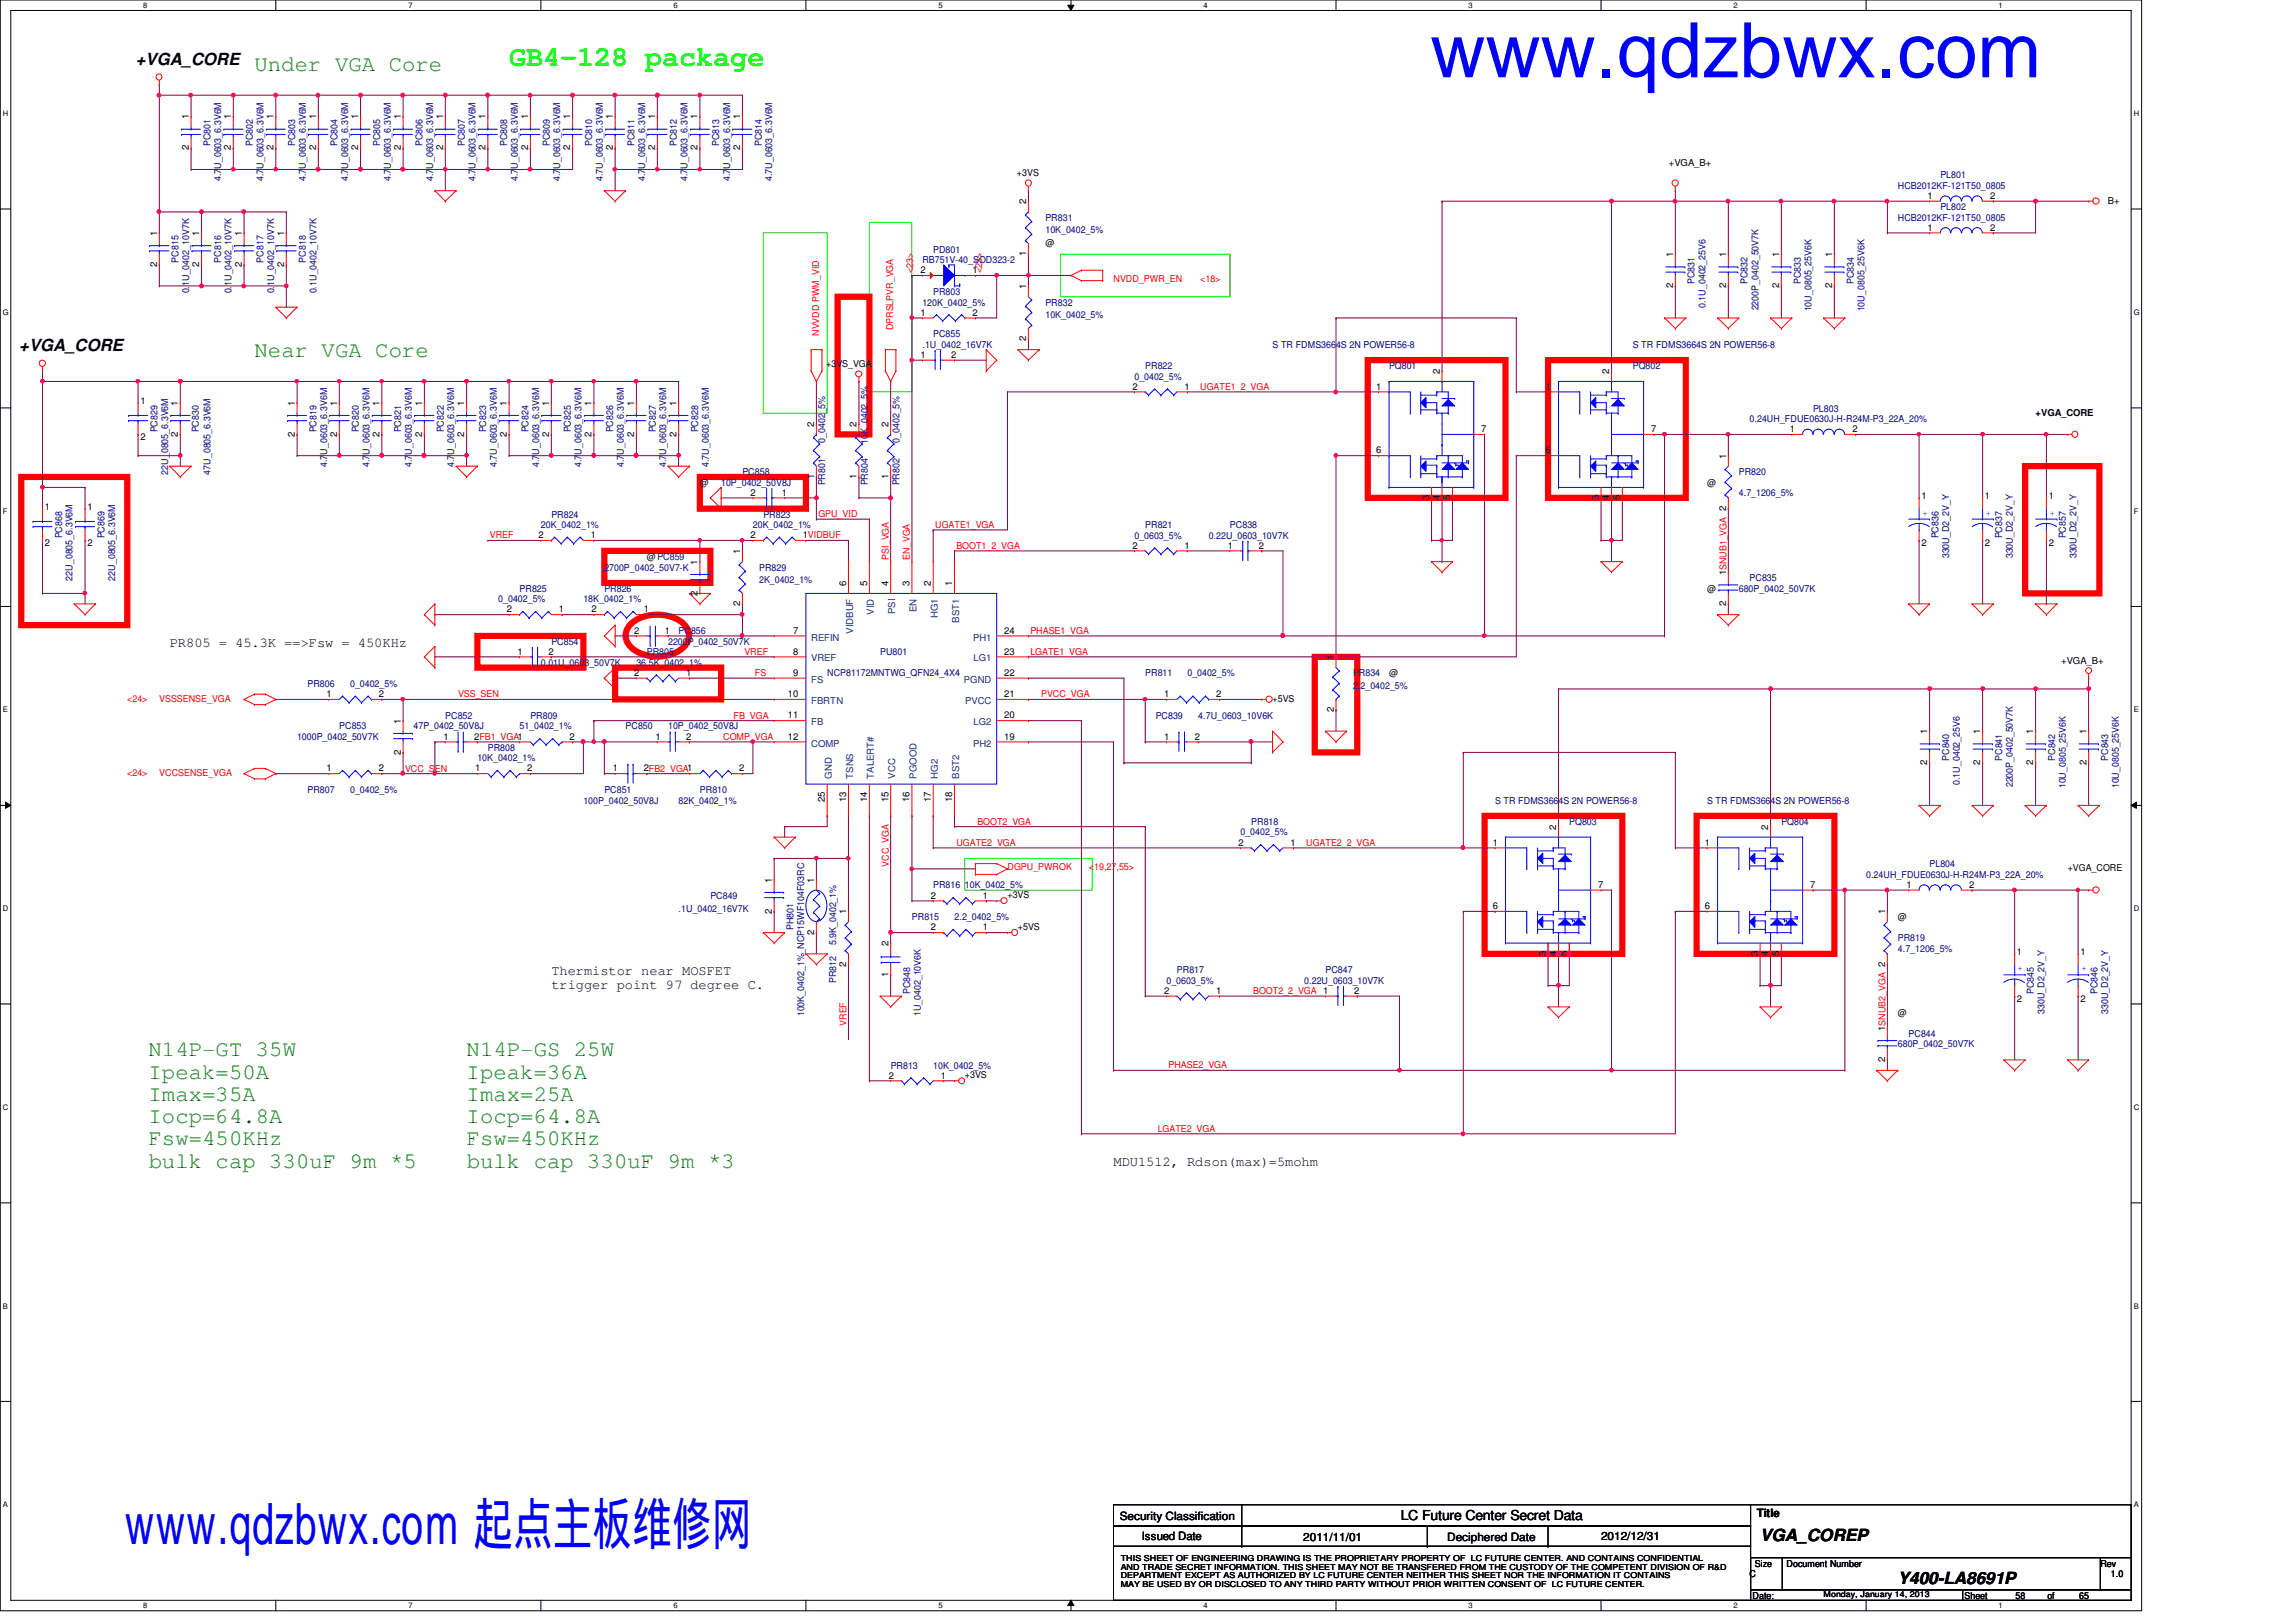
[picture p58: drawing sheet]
<svg xmlns="http://www.w3.org/2000/svg" width="297mm" height="210mm" viewBox="0 0 297 210" stroke-linecap="round" stroke-linejoin="round" font-family="sans-serif">
<defs><g id="words">
<text font-size="9.9" fill="#00f" x="185" y="10">www.qdzbwx.com</text>
<text font-size="7.4" fill="#00f" x="16.1" y="199.8">www.qdzbwx.com 起点主板维修网</text>
<text font-size="3.7" fill="#0f0" x="65.9" y="8.5">GB4-128 package</text>
<g font-size="2.9" fill="#008000">
<text x="32.9" y="9.1">Under VGA Core</text>
<text x="32.9" y="46.1">Near VGA Core</text>
<text x="19.2" y="136.7">N14P-GT 35W</text>
<text x="60.4" y="136.7">N14P-GS 25W</text>
<text x="19.2" y="139.6">Ipeak=50A</text>
<text x="19.2" y="142.5">Imax=35A</text>
<text x="60.4" y="139.6">Ipeak=36A</text>
<text x="60.4" y="142.5">Imax=25A</text>
<text x="19.2" y="145.3">Iocp=64.8A</text>
<text x="19.2" y="148.2">Fsw=450KHz</text>
<text x="60.4" y="145.3">Iocp=64.8A</text>
<text x="60.4" y="148.2">Fsw=450KHz</text>
<text x="19.2" y="151.1">bulk cap 330uF 9m *5</text>
<text x="60.4" y="151.1">bulk cap 330uF 9m *3</text>
</g>
<g font-size="2.2">
<text x="17.6" y="8.4">+VGA_CORE</text>
<text x="2.5" y="45.5">+VGA_CORE</text>
<text x="227.7" y="199.5">VGA_COREP</text>
<text x="245.5" y="205">Y400-LA8691P</text>
</g>
<g font-size="1.8">
<text x="22" y="83.7">PR805 = 45.3K ==&gt;Fsw = 450KHz</text>
<text x="71.3" y="126.2">Thermistor near MOSFET</text>
<text x="71.3" y="128">trigger point 97 degree C.</text>
<text x="144.1" y="150.9">MDU1512, Rdson(max)=5mohm</text>
<text x="181.2" y="196.8">LC Future Center Secret Data</text>
</g>
<g font-size="1.5">
<text x="144.9" y="196.6">Security Classification</text>
<text x="227.3" y="196.3">Title</text>
<text x="147.7" y="199.3">Issued Date</text>
<text x="168.6" y="199.4">2011/11/01</text>
<text x="187.2" y="199.4">Deciphered Date</text>
<text x="207.1" y="199.3">2012/12/31</text>
</g>
<g font-size="1.2">
<text x="24.4" y="15.5" transform="rotate(-90 24.4 15.5)">1</text>
<text x="29.9" y="15.5" transform="rotate(-90 29.9 15.5)">1</text>
<text x="35.4" y="15.5" transform="rotate(-90 35.4 15.5)">1</text>
<text x="40.9" y="15.5" transform="rotate(-90 40.9 15.5)">1</text>
<text x="46.4" y="15.5" transform="rotate(-90 46.4 15.5)">1</text>
<text x="51.9" y="15.5" transform="rotate(-90 51.9 15.5)">1</text>
<text x="57.3" y="15.5" transform="rotate(-90 57.3 15.5)">1</text>
<text x="62.8" y="15.5" transform="rotate(-90 62.8 15.5)">1</text>
<text x="68.3" y="15.5" transform="rotate(-90 68.3 15.5)">1</text>
<text x="73.8" y="15.5" transform="rotate(-90 73.8 15.5)">1</text>
<text x="79.3" y="15.5" transform="rotate(-90 79.3 15.5)">1</text>
<text x="84.7" y="15.5" transform="rotate(-90 84.7 15.5)">1</text>
<text x="90.3" y="15.5" transform="rotate(-90 90.3 15.5)">1</text>
<text x="95.8" y="15.5" transform="rotate(-90 95.8 15.5)">1</text>
<text x="24.4" y="19.5" transform="rotate(-90 24.4 19.5)">2</text>
<text x="29.9" y="19.5" transform="rotate(-90 29.9 19.5)">2</text>
<text x="35.4" y="19.5" transform="rotate(-90 35.4 19.5)">2</text>
<text x="40.9" y="19.5" transform="rotate(-90 40.9 19.5)">2</text>
<text x="46.4" y="19.5" transform="rotate(-90 46.4 19.5)">2</text>
<text x="51.9" y="19.5" transform="rotate(-90 51.9 19.5)">2</text>
<text x="57.3" y="19.5" transform="rotate(-90 57.3 19.5)">2</text>
<text x="62.8" y="19.5" transform="rotate(-90 62.8 19.5)">2</text>
<text x="68.3" y="19.5" transform="rotate(-90 68.3 19.5)">2</text>
<text x="73.8" y="19.5" transform="rotate(-90 73.8 19.5)">2</text>
<text x="79.3" y="19.5" transform="rotate(-90 79.3 19.5)">2</text>
<text x="84.7" y="19.5" transform="rotate(-90 84.7 19.5)">2</text>
<text x="90.3" y="19.5" transform="rotate(-90 90.3 19.5)">2</text>
<text x="95.8" y="19.5" transform="rotate(-90 95.8 19.5)">2</text>
<text x="131.6" y="22.8">+3VS</text>
<text x="215.9" y="21.4">+VGA_B+</text>
<text x="132.8" y="26.5" transform="rotate(-90 132.8 26.5)">2</text>
<text x="249.4" y="29.8">1</text>
<text x="249.4" y="25.7">1</text>
<text x="257.5" y="29.8">2</text>
<text x="257.5" y="25.7">2</text>
<text x="272.7" y="26.4">B+</text>
<text x="20.3" y="34.5" transform="rotate(-90 20.3 34.5)">2</text>
<text x="20.3" y="30.6" transform="rotate(-90 20.3 30.6)">1</text>
<text x="25.8" y="34.5" transform="rotate(-90 25.8 34.5)">2</text>
<text x="25.8" y="30.6" transform="rotate(-90 25.8 30.6)">1</text>
<text x="31.3" y="34.5" transform="rotate(-90 31.3 34.5)">2</text>
<text x="31.3" y="30.6" transform="rotate(-90 31.3 30.6)">1</text>
<text x="36.7" y="34.5" transform="rotate(-90 36.7 34.5)">2</text>
<text x="36.7" y="30.6" transform="rotate(-90 36.7 30.6)">1</text>
<text x="119.1" y="35.3">2</text>
<text x="125.8" y="35.3">1</text>
<text x="132.8" y="33.2" transform="rotate(-90 132.8 33.2)">1</text>
<text x="135.3" y="31.8">@</text>
<text x="216.4" y="33.3" transform="rotate(-90 216.4 33.3)">1</text>
<text x="223.3" y="33.3" transform="rotate(-90 223.3 33.3)">1</text>
<text x="230.2" y="33.3" transform="rotate(-90 230.2 33.3)">1</text>
<text x="237" y="33.3" transform="rotate(-90 237 33.3)">1</text>
<text x="119.1" y="40.9">1</text>
<text x="125.8" y="40.9">2</text>
<text x="132.8" y="37.4" transform="rotate(-90 132.8 37.4)">1</text>
<text x="216.4" y="37.3" transform="rotate(-90 216.4 37.3)">2</text>
<text x="223.3" y="37.3" transform="rotate(-90 223.3 37.3)">2</text>
<text x="230.2" y="37.3" transform="rotate(-90 230.2 37.3)">2</text>
<text x="237" y="37.3" transform="rotate(-90 237 37.3)">2</text>
<text x="106.9" y="47.5">+3VS_VGA</text>
<text x="119.1" y="46.3">1</text>
<text x="123.1" y="46.3">2</text>
<text x="132.8" y="44.2" transform="rotate(-90 132.8 44.2)">2</text>
<text x="18.2" y="52.2">1</text>
<text x="23" y="52.5" transform="rotate(-90 23 52.5)">1</text>
<text x="38.1" y="52.5" transform="rotate(-90 38.1 52.5)">1</text>
<text x="43.6" y="52.5" transform="rotate(-90 43.6 52.5)">1</text>
<text x="49.1" y="52.5" transform="rotate(-90 49.1 52.5)">1</text>
<text x="54.6" y="52.5" transform="rotate(-90 54.6 52.5)">1</text>
<text x="60.1" y="52.5" transform="rotate(-90 60.1 52.5)">1</text>
<text x="65.6" y="52.5" transform="rotate(-90 65.6 52.5)">1</text>
<text x="71" y="52.5" transform="rotate(-90 71 52.5)">1</text>
<text x="76.5" y="52.5" transform="rotate(-90 76.5 52.5)">1</text>
<text x="82" y="52.5" transform="rotate(-90 82 52.5)">1</text>
<text x="87.5" y="52.5" transform="rotate(-90 87.5 52.5)">1</text>
<text x="146.5" y="50.4">2</text>
<text x="153.2" y="50.4">1</text>
<text x="178.1" y="50.4">1</text>
<text x="186.3" y="48.4" transform="rotate(-90 186.3 48.4)">2</text>
<text x="200" y="50.4">1</text>
<text x="208.2" y="48.4" transform="rotate(-90 208.2 48.4)">2</text>
<text x="263.4" y="53.8">+VGA_CORE</text>
<text x="18.2" y="57">2</text>
<text x="23" y="56.5" transform="rotate(-90 23 56.5)">2</text>
<text x="38.1" y="56.5" transform="rotate(-90 38.1 56.5)">2</text>
<text x="43.6" y="56.5" transform="rotate(-90 43.6 56.5)">2</text>
<text x="49.1" y="56.5" transform="rotate(-90 49.1 56.5)">2</text>
<text x="54.6" y="56.5" transform="rotate(-90 54.6 56.5)">2</text>
<text x="60.1" y="56.5" transform="rotate(-90 60.1 56.5)">2</text>
<text x="65.6" y="56.5" transform="rotate(-90 65.6 56.5)">2</text>
<text x="71" y="56.5" transform="rotate(-90 71 56.5)">2</text>
<text x="76.5" y="56.5" transform="rotate(-90 76.5 56.5)">2</text>
<text x="82" y="56.5" transform="rotate(-90 82 56.5)">2</text>
<text x="87.5" y="56.5" transform="rotate(-90 87.5 56.5)">2</text>
<text x="105.3" y="55.2" transform="rotate(-90 105.3 55.2)">2</text>
<text x="110.8" y="55.2" transform="rotate(-90 110.8 55.2)">2</text>
<text x="114.9" y="55.2" transform="rotate(-90 114.9 55.2)">2</text>
<text x="178.1" y="58.7">6</text>
<text x="191.6" y="55.9">7</text>
<text x="200" y="58.7">6</text>
<text x="213.6" y="55.9">7</text>
<text x="223.3" y="59.4" transform="rotate(-90 223.3 59.4)">1</text>
<text x="231.6" y="55.9">1</text>
<text x="239.6" y="55.9">2</text>
<text x="5.8" y="66">1</text>
<text x="11.3" y="66">1</text>
<text x="90.5" y="62.9">@</text>
<text x="97.1" y="64.1">2</text>
<text x="101.1" y="64.1">1</text>
<text x="105.3" y="62" transform="rotate(-90 105.3 62)">1</text>
<text x="110.8" y="62" transform="rotate(-90 110.8 62)">1</text>
<text x="114.9" y="62" transform="rotate(-90 114.9 62)">1</text>
<text x="184.9" y="64.7" transform="rotate(-90 184.9 64.7)">3</text>
<text x="186.3" y="64.7" transform="rotate(-90 186.3 64.7)">4</text>
<text x="187.6" y="64.7" transform="rotate(-90 187.6 64.7)">5</text>
<text x="206.8" y="64.7" transform="rotate(-90 206.8 64.7)">3</text>
<text x="208.2" y="64.7" transform="rotate(-90 208.2 64.7)">4</text>
<text x="209.6" y="64.7" transform="rotate(-90 209.6 64.7)">5</text>
<text x="220.8" y="62.9">@</text>
<text x="248.6" y="64.6">1</text>
<text x="256.8" y="64.6">1</text>
<text x="265" y="64.6">1</text>
<text x="5.8" y="70.7">2</text>
<text x="11.3" y="70.7">2</text>
<text x="69.7" y="69.6">2</text>
<text x="76.5" y="69.6">1</text>
<text x="95.8" y="71.7" transform="rotate(-90 95.8 71.7)">1</text>
<text x="97.1" y="69.6">2</text>
<text x="103.9" y="69.6">1VIDBUF</text>
<text x="146.5" y="71">2</text>
<text x="153.2" y="71">1</text>
<text x="158.8" y="71">1</text>
<text x="162.9" y="71">2</text>
<text x="248.6" y="70.7">2</text>
<text x="256.8" y="70.7">2</text>
<text x="265" y="70.7">2</text>
<text x="83.7" y="72.4">@PC859</text>
<text x="90.3" y="77.1" transform="rotate(-90 90.3 77.1)">2</text>
<text x="90.3" y="73.1" transform="rotate(-90 90.3 73.1)">1</text>
<text x="109.5" y="75.8" transform="rotate(-90 109.5 75.8)">6</text>
<text x="112.2" y="75.8" transform="rotate(-90 112.2 75.8)">5</text>
<text x="114.9" y="75.8" transform="rotate(-90 114.9 75.8)">4</text>
<text x="117.7" y="75.8" transform="rotate(-90 117.7 75.8)">3</text>
<text x="120.4" y="75.8" transform="rotate(-90 120.4 75.8)">2</text>
<text x="123.2" y="75.8" transform="rotate(-90 123.2 75.8)">1</text>
<text x="220.8" y="76.6">@</text>
<text x="223.3" y="74.5" transform="rotate(-90 223.3 74.5)">1SNUB1_VGA 2</text>
<text x="65.6" y="79.2">2</text>
<text x="72.3" y="79.2">1</text>
<text x="76.5" y="79.2">2</text>
<text x="82" y="82">2</text>
<text x="83.3" y="79.2">1</text>
<text x="86" y="82">1</text>
<text x="95.8" y="78.4" transform="rotate(-90 95.8 78.4)">2</text>
<text x="102.6" y="82">7</text>
<text x="129.9" y="82">24</text>
<text x="223.3" y="78.4" transform="rotate(-90 223.3 78.4)">2</text>
<text x="67" y="84.7">1</text>
<text x="70.9" y="84.7">2</text>
<text x="82" y="87.5">2</text>
<text x="88.8" y="87.5">1</text>
<text x="102.6" y="84.7">8</text>
<text x="102.6" y="87.5">9</text>
<text x="129.9" y="84.7">23</text>
<text x="129.9" y="87.5">22</text>
<text x="172.5" y="85.4" transform="rotate(-90 172.5 85.4)">1</text>
<text x="179.7" y="87.5">@</text>
<text x="266.7" y="85.9">+VGA_B+</text>
<text x="42.2" y="90.2">1</text>
<text x="49" y="90.2">2</text>
<text x="51.9" y="93.6" transform="rotate(-90 51.9 93.6)">1</text>
<text x="57.4" y="95.7">1</text>
<text x="61.3" y="95.7">2FB1_VGA1</text>
<text x="73.7" y="95.7">2</text>
<text x="84.8" y="95.7">1</text>
<text x="88.8" y="95.7">2</text>
<text x="101.9" y="90.2">10</text>
<text x="101.9" y="93">11</text>
<text x="101.9" y="95.7">12</text>
<text x="129.9" y="90.2">21</text>
<text x="129.9" y="95.7">19</text>
<text x="129.9" y="93">20</text>
<text x="150.6" y="90.2">1</text>
<text x="150.6" y="95.7">1</text>
<text x="154.6" y="95.7">2</text>
<text x="157.3" y="90.2">2</text>
<text x="164.6" y="90.8">+5VS</text>
<text x="172.5" y="92.2" transform="rotate(-90 172.5 92.2)">2</text>
<text x="249.3" y="95" transform="rotate(-90 249.3 95)">1</text>
<text x="256.2" y="95" transform="rotate(-90 256.2 95)">1</text>
<text x="263.1" y="95" transform="rotate(-90 263.1 95)">1</text>
<text x="269.9" y="95" transform="rotate(-90 269.9 95)">1</text>
<text x="42.2" y="99.8">1</text>
<text x="49" y="99.8">2</text>
<text x="51.9" y="97.7" transform="rotate(-90 51.9 97.7)">2</text>
<text x="61.5" y="99.8">1</text>
<text x="68.2" y="99.8">2</text>
<text x="79.3" y="99.8">1</text>
<text x="83.3" y="99.8">2FB2_VGA1</text>
<text x="95.6" y="99.8">2</text>
<text x="249.3" y="99" transform="rotate(-90 249.3 99)">2</text>
<text x="256.2" y="99" transform="rotate(-90 256.2 99)">2</text>
<text x="263.1" y="99" transform="rotate(-90 263.1 99)">2</text>
<text x="269.9" y="99" transform="rotate(-90 269.9 99)">2</text>
<text x="106.7" y="103.8" transform="rotate(-90 106.7 103.8)">25</text>
<text x="109.5" y="103.8" transform="rotate(-90 109.5 103.8)">13</text>
<text x="112.2" y="103.8" transform="rotate(-90 112.2 103.8)">14</text>
<text x="114.9" y="103.8" transform="rotate(-90 114.9 103.8)">15</text>
<text x="117.7" y="103.8" transform="rotate(-90 117.7 103.8)">16</text>
<text x="120.4" y="103.8" transform="rotate(-90 120.4 103.8)">17</text>
<text x="123.2" y="103.8" transform="rotate(-90 123.2 103.8)">18</text>
<text x="201.3" y="107.4" transform="rotate(-90 201.3 107.4)">2</text>
<text x="228.8" y="107.4" transform="rotate(-90 228.8 107.4)">2</text>
<text x="160.2" y="109.4">2</text>
<text x="167" y="109.4">1</text>
<text x="193.1" y="109.4">1</text>
<text x="220.6" y="109.4">1</text>
<text x="267.5" y="112.8">+VGA_CORE</text>
<text x="99.9" y="118.2" transform="rotate(-90 99.9 118.2)">2</text>
<text x="99.9" y="114.2" transform="rotate(-90 99.9 114.2)">1</text>
<text x="105.3" y="114.2" transform="rotate(-90 105.3 114.2)">1</text>
<text x="109.5" y="118.3" transform="rotate(-90 109.5 118.3)">1</text>
<text x="120.4" y="116.3">2</text>
<text x="127.2" y="116.3">1</text>
<text x="130.3" y="116.2">+3VS</text>
<text x="193.1" y="117.6">6</text>
<text x="206.8" y="114.9">7</text>
<text x="220.6" y="117.6">6</text>
<text x="234.2" y="114.9">7</text>
<text x="243.9" y="118.3" transform="rotate(-90 243.9 118.3)">1</text>
<text x="245.5" y="119.1">@</text>
<text x="246.6" y="114.9">1</text>
<text x="254.8" y="114.9">2</text>
<text x="105.3" y="120.9" transform="rotate(-90 105.3 120.9)">2</text>
<text x="109.5" y="125.1" transform="rotate(-90 109.5 125.1)">2</text>
<text x="114.9" y="122.5" transform="rotate(-90 114.9 122.5)">2</text>
<text x="120.4" y="120.4">2</text>
<text x="127.2" y="120.4">1</text>
<text x="131.7" y="120.3">+5VS</text>
<text x="200" y="123.7" transform="rotate(-90 200 123.7)">3</text>
<text x="201.3" y="123.7" transform="rotate(-90 201.3 123.7)">4</text>
<text x="202.7" y="123.7" transform="rotate(-90 202.7 123.7)">5</text>
<text x="227.4" y="123.7" transform="rotate(-90 227.4 123.7)">3</text>
<text x="228.8" y="123.7" transform="rotate(-90 228.8 123.7)">4</text>
<text x="230.2" y="123.7" transform="rotate(-90 230.2 123.7)">5</text>
<text x="260.9" y="123.6">1</text>
<text x="269.2" y="123.6">1</text>
<text x="114.9" y="126.4" transform="rotate(-90 114.9 126.4)">1</text>
<text x="150.6" y="128.6">2</text>
<text x="157.3" y="128.6">1</text>
<text x="175.2" y="128.6">2</text>
<text x="245.5" y="131.4">@</text>
<text x="260.9" y="129.7">2</text>
<text x="269.2" y="129.7">2</text>
<text x="243.9" y="137.4" transform="rotate(-90 243.9 137.4)">2</text>
<text x="243.9" y="133.4" transform="rotate(-90 243.9 133.4)">1SNUB2_VGA 2</text>
<text x="115" y="139.6">2</text>
<text x="121.7" y="139.6">1</text>
<text x="124.8" y="139.5">+3VS</text>
<text x="227" y="202.7">Size</text>
<text x="231.1" y="202.7">Document Number</text>
<text x="271.7" y="202.7">Rev</text>
<text x="226.4" y="204.1">C</text>
<text x="226.7" y="206.9">Date:</text>
<text x="254.2" y="206.9">Sheet</text>
<text x="260.8" y="206.9">58</text>
<text x="264.9" y="206.9">of</text>
<text x="269" y="206.9">65</text>
<text x="273.1" y="204.1">1.0</text>
</g>
<g font-size="1.2" fill="#000080">
<text x="27.2" y="18.9" transform="rotate(-90 27.2 18.9)">PC801</text>
<text x="28.6" y="23.5" transform="rotate(-90 28.6 23.5)">4.7U_0603_6.3V6M</text>
<text x="32.7" y="18.9" transform="rotate(-90 32.7 18.9)">PC802</text>
<text x="34.1" y="23.5" transform="rotate(-90 34.1 23.5)">4.7U_0603_6.3V6M</text>
<text x="38.2" y="18.9" transform="rotate(-90 38.2 18.9)">PC803</text>
<text x="39.6" y="23.5" transform="rotate(-90 39.6 23.5)">4.7U_0603_6.3V6M</text>
<text x="43.7" y="18.9" transform="rotate(-90 43.7 18.9)">PC804</text>
<text x="45" y="23.5" transform="rotate(-90 45 23.5)">4.7U_0603_6.3V6M</text>
<text x="49.2" y="18.9" transform="rotate(-90 49.2 18.9)">PC805</text>
<text x="50.5" y="23.5" transform="rotate(-90 50.5 23.5)">4.7U_0603_6.3V6M</text>
<text x="54.6" y="18.9" transform="rotate(-90 54.6 18.9)">PC806</text>
<text x="56" y="23.5" transform="rotate(-90 56 23.5)">4.7U_0603_6.3V6M</text>
<text x="60.2" y="18.9" transform="rotate(-90 60.2 18.9)">PC807</text>
<text x="61.5" y="23.5" transform="rotate(-90 61.5 23.5)">4.7U_0603_6.3V6M</text>
<text x="65.6" y="18.9" transform="rotate(-90 65.6 18.9)">PC808</text>
<text x="67" y="23.5" transform="rotate(-90 67 23.5)">4.7U_0603_6.3V6M</text>
<text x="71.1" y="18.9" transform="rotate(-90 71.1 18.9)">PC809</text>
<text x="72.5" y="23.5" transform="rotate(-90 72.5 23.5)">4.7U_0603_6.3V6M</text>
<text x="76.6" y="18.9" transform="rotate(-90 76.6 18.9)">PC810</text>
<text x="78" y="23.5" transform="rotate(-90 78 23.5)">4.7U_0603_6.3V6M</text>
<text x="82.1" y="18.9" transform="rotate(-90 82.1 18.9)">PC811</text>
<text x="83.5" y="23.5" transform="rotate(-90 83.5 23.5)">4.7U_0603_6.3V6M</text>
<text x="87.6" y="18.9" transform="rotate(-90 87.6 18.9)">PC812</text>
<text x="88.9" y="23.5" transform="rotate(-90 88.9 23.5)">4.7U_0603_6.3V6M</text>
<text x="93" y="18.9" transform="rotate(-90 93 18.9)">PC813</text>
<text x="94.4" y="23.5" transform="rotate(-90 94.4 23.5)">4.7U_0603_6.3V6M</text>
<text x="98.5" y="18.9" transform="rotate(-90 98.5 18.9)">PC814</text>
<text x="99.9" y="23.5" transform="rotate(-90 99.9 23.5)">4.7U_0603_6.3V6M</text>
<text x="251" y="23.1">PL801</text>
<text x="135.3" y="28.6">PR831</text>
<text x="245.5" y="28.6">HCB2012KF-121T50_0805</text>
<text x="245.5" y="24.4">HCB2012KF-121T50_0805</text>
<text x="251" y="27.2">PL802</text>
<text x="23.1" y="34" transform="rotate(-90 23.1 34)">PC815</text>
<text x="28.6" y="34" transform="rotate(-90 28.6 34)">PC816</text>
<text x="34.1" y="34" transform="rotate(-90 34.1 34)">PC817</text>
<text x="39.6" y="34" transform="rotate(-90 39.6 34)">PC818</text>
<text x="119.3" y="34">RB751V-40_SOD323-2</text>
<text x="120.7" y="32.7">PD801</text>
<text x="135.3" y="30.2">10K_0402_5%</text>
<text x="24.5" y="38" transform="rotate(-90 24.5 38)">0.1U_0402_10V7K</text>
<text x="30" y="38" transform="rotate(-90 30 38)">0.1U_0402_10V7K</text>
<text x="35.5" y="38" transform="rotate(-90 35.5 38)">0.1U_0402_10V7K</text>
<text x="40.9" y="38" transform="rotate(-90 40.9 38)">0.1U_0402_10V7K</text>
<text x="119.3" y="39.5">120K_0402_5%</text>
<text x="120.7" y="38.1">PR803</text>
<text x="135.3" y="39.5">PR832</text>
<text x="135.3" y="41.2">10K_0402_5%</text>
<text x="219.2" y="36.7" transform="rotate(-90 219.2 36.7)">PC831</text>
<text x="220.6" y="39.9" transform="rotate(-90 220.6 39.9)">0.1U_0402_25V6</text>
<text x="226.1" y="36.7" transform="rotate(-90 226.1 36.7)">PC832</text>
<text x="227.5" y="40.2" transform="rotate(-90 227.5 40.2)">2200P_0402_50V7K</text>
<text x="233" y="36.7" transform="rotate(-90 233 36.7)">PC833</text>
<text x="234.4" y="40.3" transform="rotate(-90 234.4 40.3)">10U_0805_25V6K</text>
<text x="239.8" y="36.7" transform="rotate(-90 239.8 36.7)">PC834</text>
<text x="241.2" y="40.3" transform="rotate(-90 241.2 40.3)">10U_0805_25V6K</text>
<text x="119.3" y="45">.1U_0402_16V7K</text>
<text x="120.7" y="43.6">PC855</text>
<text x="148.2" y="47.8">PR822</text>
<text x="164.6" y="45">S TR FDMS3664S 2N POWER56-8</text>
<text x="179.7" y="47.8">PQ801</text>
<text x="211.2" y="47.8">PQ802</text>
<text x="211.2" y="45">S TR FDMS3664S 2N POWER56-8</text>
<text x="146.8" y="49.1">0_0402_5%</text>
<text x="234.6" y="53.3">PL803</text>
<text x="20.4" y="56" transform="rotate(-90 20.4 56)">PC829</text>
<text x="25.7" y="56" transform="rotate(-90 25.7 56)">PC830</text>
<text x="40.9" y="56" transform="rotate(-90 40.9 56)">PC819</text>
<text x="46.4" y="56" transform="rotate(-90 46.4 56)">PC820</text>
<text x="51.9" y="56" transform="rotate(-90 51.9 56)">PC821</text>
<text x="57.4" y="56" transform="rotate(-90 57.4 56)">PC822</text>
<text x="62.9" y="56" transform="rotate(-90 62.9 56)">PC823</text>
<text x="68.4" y="56" transform="rotate(-90 68.4 56)">PC824</text>
<text x="73.9" y="56" transform="rotate(-90 73.9 56)">PC825</text>
<text x="79.3" y="56" transform="rotate(-90 79.3 56)">PC826</text>
<text x="84.8" y="56" transform="rotate(-90 84.8 56)">PC827</text>
<text x="90.3" y="56" transform="rotate(-90 90.3 56)">PC828</text>
<text x="106.8" y="57.3" transform="rotate(-90 106.8 57.3)">0_0402_5%</text>
<text x="112.3" y="57.4" transform="rotate(-90 112.3 57.4)">10K_0402_5%</text>
<text x="116.4" y="57.3" transform="rotate(-90 116.4 57.3)">0_0402_5%</text>
<text x="226.4" y="54.6">0.24UH_FDUE0630J-H-R24M-P3_22A_20%</text>
<text x="21.8" y="61.4" transform="rotate(-90 21.8 61.4)">22U_0805_6.3V6M</text>
<text x="27.2" y="61.4" transform="rotate(-90 27.2 61.4)">47U_0805_6.3V6M</text>
<text x="42.3" y="60.5" transform="rotate(-90 42.3 60.5)">4.7U_0603_6.3V6M</text>
<text x="47.8" y="60.5" transform="rotate(-90 47.8 60.5)">4.7U_0603_6.3V6M</text>
<text x="53.3" y="60.5" transform="rotate(-90 53.3 60.5)">4.7U_0603_6.3V6M</text>
<text x="58.8" y="60.5" transform="rotate(-90 58.8 60.5)">4.7U_0603_6.3V6M</text>
<text x="64.3" y="60.5" transform="rotate(-90 64.3 60.5)">4.7U_0603_6.3V6M</text>
<text x="69.8" y="60.5" transform="rotate(-90 69.8 60.5)">4.7U_0603_6.3V6M</text>
<text x="75.2" y="60.5" transform="rotate(-90 75.2 60.5)">4.7U_0603_6.3V6M</text>
<text x="80.7" y="60.5" transform="rotate(-90 80.7 60.5)">4.7U_0603_6.3V6M</text>
<text x="86.2" y="60.5" transform="rotate(-90 86.2 60.5)">4.7U_0603_6.3V6M</text>
<text x="91.7" y="60.5" transform="rotate(-90 91.7 60.5)">4.7U_0603_6.3V6M</text>
<text x="93.3" y="62.9">10P_0402_50V8J</text>
<text x="96.1" y="61.5">PC858</text>
<text x="106.8" y="62.8" transform="rotate(-90 106.8 62.8)">PR801</text>
<text x="112.3" y="62.8" transform="rotate(-90 112.3 62.8)">PR804</text>
<text x="116.4" y="62.8" transform="rotate(-90 116.4 62.8)">PR802</text>
<text x="225" y="61.5">PR820</text>
<text x="225" y="64.2">4.7_1206_5%</text>
<text x="8" y="69.7" transform="rotate(-90 8 69.7)">PC868</text>
<text x="13.5" y="69.7" transform="rotate(-90 13.5 69.7)">PC869</text>
<text x="70" y="68.3">20K_0402_1%</text>
<text x="71.3" y="67">PR824</text>
<text x="97.4" y="68.3">20K_0402_1%</text>
<text x="98.8" y="67">PR823</text>
<text x="146.8" y="69.7">0_0603_5%</text>
<text x="148.2" y="68.3">PR821</text>
<text x="156.4" y="69.7">0.22U_0603_10V7K</text>
<text x="159.1" y="68.3">PC838</text>
<text x="250.8" y="69.7" transform="rotate(-90 250.8 69.7)">PC836</text>
<text x="259" y="69.7" transform="rotate(-90 259 69.7)">PC837</text>
<text x="267.2" y="69.7" transform="rotate(-90 267.2 69.7)">PC857</text>
<text x="9.4" y="75.1" transform="rotate(-90 9.4 75.1)">22U_0805_6.3V6M</text>
<text x="14.9" y="75.1" transform="rotate(-90 14.9 75.1)">22U_0805_6.3V6M</text>
<text x="64.5" y="77.9">0_0402_5%</text>
<text x="67.2" y="76.6">PR825</text>
<text x="75.5" y="77.9">18K_0402_1%</text>
<text x="78.2" y="76.6">PR826</text>
<text x="78.2" y="73.8">2700P_0402_50V7-K</text>
<text x="98.2" y="73.8">PR829</text>
<text x="98.2" y="75.5">2K_0402_1%</text>
<text x="225" y="76.6">680P_0402_50V7K</text>
<text x="226.4" y="75.2">PC835</text>
<text x="252.2" y="72.3" transform="rotate(-90 252.2 72.3)">330U_D2_2V_Y</text>
<text x="260.4" y="72.3" transform="rotate(-90 260.4 72.3)">330U_D2_2V_Y</text>
<text x="268.6" y="72.3" transform="rotate(-90 268.6 72.3)">330U_D2_2V_Y</text>
<text x="71.3" y="83.4">PC854</text>
<text x="86.4" y="83.4">2200P_0402_50V7K</text>
<text x="87.8" y="82">PC856</text>
<text x="39.8" y="88.9">PR806</text>
<text x="45.3" y="88.9">0_0402_5%</text>
<text x="70" y="86.1">0.01U_0603_50V7K</text>
<text x="82.3" y="86.1">36.5K_0402_1%</text>
<text x="83.7" y="84.8">PR805</text>
<text x="107" y="87.5">NCP81172MNTWG_QFN24_4X4</text>
<text x="113.9" y="84.8">PU801</text>
<text x="148.2" y="87.5">PR811</text>
<text x="153.6" y="87.5">0_0402_5%</text>
<text x="175" y="87.5">PR834</text>
<text x="175" y="89.2">2.2_0402_5%</text>
<text x="38.4" y="95.8">1000P_0402_50V7K</text>
<text x="43.9" y="94.4">PC853</text>
<text x="53.5" y="94.4">47P_0402_50V8J</text>
<text x="57.6" y="93">PC852</text>
<text x="67.2" y="94.4">51_0402_1%</text>
<text x="68.6" y="93">PR809</text>
<text x="80.9" y="94.4">PC850</text>
<text x="86.4" y="94.4">10P_0402_50V8J</text>
<text x="149.5" y="93">PC839</text>
<text x="155" y="93">4.7U_0603_10V6K</text>
<text x="61.8" y="98.5">10K_0402_1%</text>
<text x="63.1" y="97.2">PR808</text>
<text x="252.2" y="98.5" transform="rotate(-90 252.2 98.5)">PC840</text>
<text x="253.5" y="101.6" transform="rotate(-90 253.5 101.6)">0.1U_0402_25V6</text>
<text x="259" y="98.5" transform="rotate(-90 259 98.5)">PC841</text>
<text x="260.4" y="101.9" transform="rotate(-90 260.4 101.9)">2200P_0402_50V7K</text>
<text x="265.9" y="98.5" transform="rotate(-90 265.9 98.5)">PC842</text>
<text x="272.8" y="98.5" transform="rotate(-90 272.8 98.5)">PC843</text>
<text x="39.8" y="102.6">PR807</text>
<text x="45.3" y="102.6">0_0402_5%</text>
<text x="75.5" y="104">100P_0402_50V8J</text>
<text x="78.2" y="102.6">PC851</text>
<text x="87.8" y="104">82K_0402_1%</text>
<text x="90.5" y="102.6">PR810</text>
<text x="161.9" y="106.7">PR818</text>
<text x="193.4" y="104">S TR FDMS3664S 2N POWER56-8</text>
<text x="203" y="106.7">PQ803</text>
<text x="220.8" y="104">S TR FDMS3664S 2N POWER56-8</text>
<text x="230.5" y="106.7">PQ804</text>
<text x="267.2" y="102" transform="rotate(-90 267.2 102)">10U_0805_25V6K</text>
<text x="274.1" y="102" transform="rotate(-90 274.1 102)">10U_0805_25V6K</text>
<text x="160.5" y="108.1">0_0402_5%</text>
<text x="241.4" y="113.6">0.24UH_FDUE0630J-H-R24M-P3_22A_20%</text>
<text x="249.6" y="112.2">PL804</text>
<text x="87.8" y="118">.1U_0402_16V7K</text>
<text x="91.9" y="116.3">PC849</text>
<text x="118" y="119.1">PR815</text>
<text x="120.7" y="115">PR816 10K_0402_5%</text>
<text x="123.5" y="119.1">2.2_0402_5%</text>
<text x="102.7" y="120.4" transform="rotate(-90 102.7 120.4)">PH801</text>
<text x="108.2" y="122.3" transform="rotate(-90 108.2 122.3)">5.9K_0402_1%</text>
<text x="152.3" y="125.9">PR817</text>
<text x="171.5" y="125.9">PC847</text>
<text x="245.5" y="121.8">PR819</text>
<text x="245.5" y="123.2">4.7_1206_5%</text>
<text x="104.1" y="131.5" transform="rotate(-90 104.1 131.5)">100K_0402_1%_NCP15WF104F03RC</text>
<text x="108.2" y="127.3" transform="rotate(-90 108.2 127.3)">PR812</text>
<text x="117.8" y="128.7" transform="rotate(-90 117.8 128.7)">PC848</text>
<text x="119.1" y="131.5" transform="rotate(-90 119.1 131.5)">1U_0402_10V6K</text>
<text x="150.9" y="127.3">0_0603_5%</text>
<text x="168.7" y="127.3">0.22U_0603_10V7K</text>
<text x="263.1" y="128.7" transform="rotate(-90 263.1 128.7)">PC845</text>
<text x="264.5" y="131.2" transform="rotate(-90 264.5 131.2)">330U_D2_2V_Y</text>
<text x="271.4" y="128.7" transform="rotate(-90 271.4 128.7)">PC846</text>
<text x="272.8" y="131.2" transform="rotate(-90 272.8 131.2)">330U_D2_2V_Y</text>
<text x="245.5" y="135.6">680P_0402_50V7K</text>
<text x="246.9" y="134.2">PC844</text>
<text x="115.2" y="138.3">PR813</text>
<text x="120.7" y="138.3">10K_0402_5%</text>
</g>
<g font-size="1.2" fill="#f00">
<text x="118.1" y="35.4" transform="rotate(-90 118.1 35.4)">&lt;23&gt;</text>
<text x="127.1" y="35.4" transform="rotate(-90 127.1 35.4)">&lt;23&gt;</text>
<text x="144.1" y="36.5">NVDD_PWR_EN</text>
<text x="155.3" y="36.5">&lt;18&gt;</text>
<text x="106" y="43.5" transform="rotate(-90 106 43.5)">NVVDD PWM_VID</text>
<text x="115.6" y="42.8" transform="rotate(-90 115.6 42.8)">DPRSLPVR_VGA</text>
<text x="155.3" y="50.5">UGATE1_2_VGA</text>
<text x="63.4" y="69.7">VREF</text>
<text x="105.9" y="66.9">GPU_VID</text>
<text x="121" y="68.3">UGATE1_VGA</text>
<text x="123.7" y="71">BOOT1_2_VGA</text>
<text x="115" y="72.4" transform="rotate(-90 115 72.4)">PSI_VGA</text>
<text x="117.7" y="72.4" transform="rotate(-90 117.7 72.4)">EN_VGA</text>
<text x="133.3" y="82">PHASE1_VGA</text>
<text x="96.3" y="84.8">VREF</text>
<text x="97.7" y="87.5">FS</text>
<text x="133.3" y="84.8">LGATE1_VGA</text>
<text x="16.5" y="90.8">&lt;24&gt;</text>
<text x="20.6" y="90.8">VSSSENSE_VGA</text>
<text x="59.3" y="90.3">VSS_SEN</text>
<text x="93.6" y="95.8">COMP_VGA</text>
<text x="94.9" y="93">FB_VGA</text>
<text x="134.7" y="90.3">PVCC_VGA</text>
<text x="16.5" y="100.4">&lt;24&gt;</text>
<text x="20.6" y="100.4">VCCSENSE_VGA</text>
<text x="52.4" y="99.9">VCC_SEN</text>
<text x="126.4" y="106.7">BOOT2_VGA</text>
<text x="115" y="112.2" transform="rotate(-90 115 112.2)">VCC_VGA</text>
<text x="123.7" y="109.5">UGATE2_VGA</text>
<text x="130.3" y="112.6">DGPU_PWROK</text>
<text x="140.9" y="112.6">&lt;19,27,55&gt;</text>
<text x="169" y="109.5">UGATE2_2_VGA</text>
<text x="162.1" y="128.7">BOOT2_2_VGA 1</text>
<text x="109.5" y="132.8" transform="rotate(-90 109.5 132.8)">VREF</text>
<text x="151.2" y="138.3">PHASE2_VGA</text>
<text x="149.8" y="146.5">LGATE2_VGA</text>
</g>
<g font-size="1.2" fill="#00f">
<text x="248.7" y="66.7">+</text>
<text x="256.9" y="66.7">+</text>
<text x="265.2" y="66.7">+</text>
<text x="261" y="125.7">+</text>
<text x="269.3" y="125.7">+</text>
</g>
<g font-size="1.2" fill="#004080">
<text x="104.9" y="82.9">REFIN</text>
<text x="110.4" y="82" transform="rotate(-90 110.4 82)">VIDBUF</text>
<text x="113.1" y="79.5" transform="rotate(-90 113.1 79.5)">VID</text>
<text x="115.8" y="79.5" transform="rotate(-90 115.8 79.5)">PSI</text>
<text x="118.6" y="79.2" transform="rotate(-90 118.6 79.2)">EN</text>
<text x="121.3" y="80" transform="rotate(-90 121.3 80)">HG1</text>
<text x="124.1" y="80.6" transform="rotate(-90 124.1 80.6)">BST1</text>
<text x="125.9" y="82.9">PH1</text>
<text x="104.9" y="85.6">VREF</text>
<text x="104.9" y="88.3">FS</text>
<text x="124.7" y="88.3">PGND</text>
<text x="125.9" y="85.6">LG1</text>
<text x="104.9" y="91.1">FBRTN</text>
<text x="104.9" y="93.9">FB</text>
<text x="124.9" y="91.1">PVCC</text>
<text x="125.9" y="93.9">LG2</text>
<text x="104.9" y="96.6">COMP</text>
<text x="107.6" y="100.8" transform="rotate(-90 107.6 100.8)">GND</text>
<text x="110.4" y="100.8" transform="rotate(-90 110.4 100.8)">TSNS</text>
<text x="113.1" y="100.8" transform="rotate(-90 113.1 100.8)">TALERT#</text>
<text x="115.8" y="100.8" transform="rotate(-90 115.8 100.8)">VCC</text>
<text x="118.6" y="100.8" transform="rotate(-90 118.6 100.8)">PGOOD</text>
<text x="121.3" y="100.8" transform="rotate(-90 121.3 100.8)">HG2</text>
<text x="124.1" y="100.8" transform="rotate(-90 124.1 100.8)">BST2</text>
<text x="125.9" y="96.6">PH2</text>
</g>
<g font-size="1.1">
<text x="145" y="202">THIS SHEET OF ENGINEERING DRAWING IS THE PROPRIETARY PROPERTY OF LC FUTURE CENTER. AND CONTAINS CONFIDENTIAL</text>
<text x="145" y="203.1">AND TRADE SECRET INFORMATION. THIS SHEET MAY NOT BE TRANSFERED FROM THE CUSTODY OF THE COMPETENT DIVISION OF R&amp;D</text>
<text x="145" y="204.2">DEPARTMENT EXCEPT AS AUTHORIZED BY LC FUTURE CENTER NEITHER THIS SHEET NOR THE INFORMATION IT CONTAINS</text>
<text x="145" y="205.3">MAY BE USED BY OR DISCLOSED TO ANY THIRD PARTY WITHOUT PRIOR WRITTEN CONSENT OF LC FUTURE CENTER.</text>
<text x="235.9" y="206.7">Monday, January 14, 2013</text>
</g>
<g font-size="1">
<text x="18.5" y="1">8</text>
<text x="52.8" y="1">7</text>
<text x="87.1" y="1">6</text>
<text x="121.4" y="1">5</text>
<text x="155.7" y="1">4</text>
<text x="190" y="1">3</text>
<text x="224.3" y="1">2</text>
<text x="258.6" y="1">1</text>
<text x=".4" y="15.1">H</text>
<text x="276.1" y="15.1">H</text>
<text x=".4" y="40.8">G</text>
<text x="276.1" y="40.8">G</text>
<text x=".4" y="66.5">F</text>
<text x="276.1" y="66.5">F</text>
<text x=".4" y="92.2">E</text>
<text x="276.1" y="92.2">E</text>
<text x=".4" y="117.9">D</text>
<text x="276.1" y="117.9">D</text>
<text x=".4" y="143.6">C</text>
<text x="276.1" y="143.6">C</text>
<text x=".4" y="169.4">B</text>
<text x="276.1" y="169.4">B</text>
<text x=".4" y="195.1">A</text>
<text x="276.1" y="195.1">A</text>
<text x="18.5" y="208.1">8</text>
<text x="52.8" y="208.1">7</text>
<text x="87.1" y="208.1">6</text>
<text x="121.4" y="208.1">5</text>
<text x="155.7" y="208.1">4</text>
<text x="190" y="208.1">3</text>
<text x="224.3" y="208.1">2</text>
<text x="258.6" y="208.1">1</text>
</g>
</g></defs>
<path d="M0 0h277.1v208.4h-277.1zM1.4 1.4h274.3v205.7h-274.3z" fill="none" stroke="#000" stroke-width=".13"/>
<g fill="#fff">
<path d="M18.5 .1h.6v1.1h-.6z"/>
<path d="M18.5 207.2h.6v1.1h-.6z"/>
</g>
<path d="M35.7 0v1.4M35.7 207.1v1.3" fill="none" stroke="#000" stroke-width=".13"/>
<g fill="#fff">
<path d="M52.8 .1h.6v1.1h-.6z"/>
<path d="M52.8 207.2h.6v1.1h-.6z"/>
</g>
<path d="M70 0v1.4M70 207.1v1.3" fill="none" stroke="#000" stroke-width=".13"/>
<g fill="#fff">
<path d="M87.1 .1h.6v1.1h-.6z"/>
<path d="M87.1 207.2h.6v1.1h-.6z"/>
</g>
<path d="M104.3 0v1.4M104.3 207.1v1.3" fill="none" stroke="#000" stroke-width=".13"/>
<g fill="#fff">
<path d="M121.4 .1h.6v1.1h-.6z"/>
<path d="M121.4 207.2h.6v1.1h-.6z"/>
</g>
<path d="M138.1 .7h.8l-.3 .7zM138.6 0v1.4M138.6 207.1l.3 .7h-.8zM138.6 207.1v1.3" fill="none" stroke="#000" stroke-width=".13"/>
<path d="M138.1 .7h.8l-.3 .7zM138.6 207.1l.3 .7h-.8z" fill="#000"/>
<g fill="#fff">
<path d="M155.7 .1h.5v1.1h-.5z"/>
<path d="M155.7 207.2h.5v1.1h-.5z"/>
</g>
<path d="M172.8 0v1.4M172.8 207.1v1.3" fill="none" stroke="#000" stroke-width=".13"/>
<g fill="#fff">
<path d="M190 .1h.5v1.1h-.5z"/>
<path d="M190 207.2h.5v1.1h-.5z"/>
</g>
<path d="M207.1 0v1.4M207.1 207.1v1.3" fill="none" stroke="#000" stroke-width=".13"/>
<g fill="#fff">
<path d="M224.3 .1h.5v1.1h-.5z"/>
<path d="M224.3 207.2h.5v1.1h-.5z"/>
</g>
<path d="M241.4 0v1.4M241.4 207.1v1.3" fill="none" stroke="#000" stroke-width=".13"/>
<g fill="#fff">
<path d="M258.6 .1h.5v1.1h-.5z"/>
<path d="M258.6 207.2h.5v1.1h-.5z"/>
<path d="M.4 14.2h.7v1.1h-.7z"/>
<path d="M276.1 14.2h.7v1.1h-.7z"/>
<path d="M.4 39.9h.7v1.1h-.7z"/>
<path d="M276.1 39.9h.7v1.1h-.7z"/>
</g>
<path d="M0 27.1h1.4M275.7 27.1h1.4" fill="none" stroke="#000" stroke-width=".13"/>
<g fill="#fff">
<path d="M.4 65.6h.6v1.1h-.6z"/>
<path d="M276.1 65.6h.5v1.1h-.5z"/>
</g>
<path d="M0 52.8h1.4M275.7 52.8h1.4" fill="none" stroke="#000" stroke-width=".13"/>
<g fill="#fff">
<path d="M.4 91.3h.6v1.1h-.6z"/>
<path d="M276.1 91.3h.6v1.1h-.6z"/>
</g>
<path d="M0 78.5h1.4M275.7 78.5h1.4" fill="none" stroke="#000" stroke-width=".13"/>
<g fill="#fff">
<path d="M.4 117.1h.7v1.1h-.7z"/>
<path d="M276.1 117.1h.7v1.1h-.7z"/>
</g>
<path d="M0 104.2h1.4M.7 103.8l.7 .4-.7 .4zM275.7 104.2l.7-.4v.8zM275.7 104.2h1.4" fill="none" stroke="#000" stroke-width=".13"/>
<path d="M.7 103.8l.7 .4-.7 .4zM275.7 104.2l.7-.4v.8z" fill="#000"/>
<g fill="#fff">
<path d="M.4 142.7h.7v1.1h-.7z"/>
<path d="M276.1 142.7h.7v1.1h-.7z"/>
</g>
<path d="M0 129.9h1.4M275.7 129.9h1.4" fill="none" stroke="#000" stroke-width=".13"/>
<g fill="#fff">
<path d="M.4 168.5h.6v1.1h-.6z"/>
<path d="M276.1 168.5h.6v1.1h-.6z"/>
</g>
<path d="M0 155.7h1.4M275.7 155.7h1.4" fill="none" stroke="#000" stroke-width=".13"/>
<g fill="#fff">
<path d="M.4 194.2h.6v1.1h-.6z"/>
<path d="M276.1 194.2h.6v1.1h-.6z"/>
</g>
<path d="M0 181.4h1.4M275.7 181.4h1.4" fill="none" stroke="#000" stroke-width=".13"/>
<path d="M98.8 30.1h8.2v23.4h-8.2zM137.2 32.9h21.9v5.5h-21.9zM124.8 111.1h16.5v4.1h-16.5z" fill="none" stroke="#0f0" stroke-width=".13"/>
<path d="M112.5 28.8h5.5v21.9h-5.5z" fill="none" stroke="#00ff40" stroke-width=".13"/>
<g fill="none" stroke="#f00" stroke-width=".8">
<path d="M108.4 38.4h4.1v17.8h-4.1zM176.9 46.6h17.9v17.8h-17.9zM200.3 46.6h17.8v17.8h-17.8zM2.7 61.7h13.8v19.2h-13.8zM78.2 71.3h13.7v4.1h-13.7zM90.5 61.7h13.8v4.1h-13.8zM262 60.3h9.6v16.5h-9.6zM61.8 82.3h13.7v4.1h-13.7zM79.6 86.4h13.7v4.1h-13.7zM81.6 80.7a5.5 5.5 0 0 1 6.8 0 2.07 2.07 0 0 1-.5 3.5 5.5 5.5 0 0 1-6.3-.4 2 2 0 0 1 0-3.1zM170.1 85h5.5v12.4h-5.5zM192.1 105.6h17.8v17.8h-17.8z"/>
<path d="M219.5 105.6h17.8v17.8h-17.8z"/>
</g>
<path d="M118 46.6h.1M118 46.6v26.1M115.2 126.2h.1M115.2 126.2v2.7" fill="none" stroke="#800040" stroke-width=".13"/>
<path d="M117.8 46.4h.1l.3 .1-.1 .3-.2 .1-.1-.1z" fill-rule="evenodd" fill="#f0f"/>
<path d="M117.8 46.4h.1l.3 .1-.1 .3-.2 .1-.1-.1z" fill="none" stroke="#f0f" stroke-width=".13"/>
<path d="M123.5 46.6h.1M123.5 46.6h4.1M112.5 139.9h.1M112.5 139.9h2.7M115.2 120.7h.1M115.2 120.7v1.3" fill="none" stroke="#800040" stroke-width=".13"/>
<circle cx="115.2" cy="120.7" r=".26" fill="#f0f"/>
<circle cx="115.2" cy="120.7" r=".26" fill="none" stroke="#f0f" stroke-width=".13"/>
<g fill="none" stroke="#800040" stroke-width=".13">
<path d="M130.3 50.7h.1M130.3 50.7h16.5M120.7 68.6h.1M120.7 68.6v4.1M123.5 71.3h.1M123.5 71.3v1.4M118 105.6h.1M118 112.4h.1M118 105.6v6.8M118 112.4h8.2M120.7 109.7h.1M120.7 105.6h.1"/>
<path d="M120.7 105.6v4.1M120.7 109.7h39.8M123.5 107h.1M123.5 105.6h.1M123.5 105.6v1.4M123.5 107h24.7M201.6 127.6h.1M201.6 127.6h1.4"/>
</g>
<path d="M117.8 112.2h.1l.3 .1-.1 .3-.2 .1-.1-.1z" fill-rule="evenodd" fill="#f0f"/>
<path d="M117.8 112.2h.1l.3 .1-.1 .3-.2 .1-.1-.1z" fill="none" stroke="#f0f" stroke-width=".13"/>
<g fill="none" stroke="#800040" stroke-width=".13">
<path d="M104.3 69.9h.1M104.3 69.9h5.5M109.8 69.9h.1M109.8 69.9v2.8M115.2 64.4h.1M115.2 64.4v8.3M56.3 85h.1M56.3 85h10.9M71.3 85h.1M71.3 85h28.9M76.8 93.3h.1M76.8 93.3h23.4"/>
<path d="M79.6 87.8h.1M79.6 87.8h2.7M89.2 87.8h.1M89.2 87.8h11M229.1 89.2h.1M229.1 89.2h20.5M118 112.4h.1M118 116.6h.1M118 112.4v4.2M118 116.6h2.7M127.6 116.6h.1M127.6 116.6h1.3"/>
<path d="M189.3 109.7h.1M189.3 109.7h4.1M122.1 139.9h.1M122.1 139.9h1.4"/>
</g>
<circle cx="115.2" cy="64.4" r=".26" fill="#f0f"/>
<circle cx="115.2" cy="64.4" r=".26" fill="none" stroke="#f0f" stroke-width=".13"/>
<path d="M96.1 82.3h.1M96.1 82.3h4.1" fill="none" stroke="#800040" stroke-width=".13"/>
<circle cx="96" cy="82.3" r=".26" fill="#f0f"/>
<circle cx="96" cy="82.3" r=".26" fill="none" stroke="#f0f" stroke-width=".13"/>
<path d="M111.1 49.4h.1M111.1 49.4v5.5M105.6 64.4h.1M105.6 64.4v2.8M111.1 61.7h.1M111.1 64.4h.1M111.1 61.7v2.7M111.1 64.4h4.1" fill="none" stroke="#800040" stroke-width=".13"/>
<circle cx="105.6" cy="64.4" r=".26" fill="#f0f"/>
<circle cx="105.6" cy="64.4" r=".26" fill="none" stroke="#f0f" stroke-width=".13"/>
<path d="M105.6 49.4h.1M105.6 49.4v5.5M105.6 67.2h.1M105.6 67.2h6.9M112.5 67.2h.1M112.5 67.2v5.5M79.6 82.3h.1M79.6 82.3h2.7M97.4 96h.1M97.4 96v4.1" fill="none" stroke="#800040" stroke-width=".13"/>
<path d="M97.2 95.8l.2-.1 .2 .1-.1 .3-.1 .1-.2-.1z" fill-rule="evenodd" fill="#f0f"/>
<path d="M97.2 95.8l.2-.1 .2 .1-.1 .3-.1 .1-.2-.1z" fill="none" stroke="#f0f" stroke-width=".13"/>
<g fill="none" stroke="#800040" stroke-width=".13">
<path d="M76.8 93.3h.1M76.8 93.3v2.7M78.2 96h.1M78.2 96h6.8M89.2 96h.1M89.2 96h11M97.4 96h.1M78.2 100.1h.1M78.2 100.1h1.4M83.7 100.1h.1M83.7 100.1h5.5M96.1 100.1h.1"/>
<path d="M96.1 100.1h1.3"/>
</g>
<path d="M76.6 95.8l.2-.1 .2 .1v.3l-.2 .1-.2-.1z" fill-rule="evenodd" fill="#f0f"/>
<path d="M76.6 95.8l.2-.1 .2 .1v.3l-.2 .1-.2-.1z" fill="none" stroke="#f0f" stroke-width=".13"/>
<path d="M74.1 96h.1M74.1 96h1.4M75.5 96h.1M75.5 96v4.1" fill="none" stroke="#800040" stroke-width=".13"/>
<circle cx="75.4" cy="96" r=".26" fill="#f0f"/>
<circle cx="75.4" cy="96" r=".26" fill="none" stroke="#f0f" stroke-width=".13"/>
<path d="M56.3 96h.1M56.3 96h1.3M61.8 96h.1M61.8 96h5.4M78.2 96h.1M78.2 96v4.1M56.3 100.1h.1M56.3 100.1h5.5M68.6 100.1h.1M68.6 100.1h6.9" fill="none" stroke="#800040" stroke-width=".13"/>
<circle cx="78.2" cy="96" r=".26" fill="#f0f"/>
<circle cx="78.2" cy="96" r=".26" fill="none" stroke="#f0f" stroke-width=".13"/>
<path d="M52.2 90.5h.1M52.2 90.5h48M75.5 96h.1M75.5 96h2.7M76.8 96h.1M52.2 100.1h.1M52.2 100.1h4.1M112.5 105.6h.1M112.5 105.6v34.3" fill="none" stroke="#800040" stroke-width=".13"/>
<circle cx="52.1" cy="90.5" r=".25" fill="#f0f"/>
<circle cx="52.1" cy="90.5" r=".25" fill="none" stroke="#f0f" stroke-width=".13"/>
<path d="M96.1 69.9h.1M96.1 69.9h1.3" fill="none" stroke="#800040" stroke-width=".13"/>
<circle cx="96" cy="69.9" r=".25" fill="#f0f"/>
<circle cx="96" cy="69.9" r=".25" fill="none" stroke="#f0f" stroke-width=".13"/>
<path d="M85 12.3h.1M85 12.3h5.5M37 34.3h.1M37 34.3v2.7M85 21.9h.1M85 21.9h5.5M133 24.7h.1M133 24.7v1.3M257.9 26h.1M257.9 26h5.5" fill="none" stroke="#800040" stroke-width=".13"/>
<circle cx="85" cy="12.3" r=".26" fill="#f0f"/>
<circle cx="85" cy="12.3" r=".26" fill="none" stroke="#f0f" stroke-width=".13"/>
<path d="M79.6 12.3h.1M79.6 12.3h5.4" fill="none" stroke="#800040" stroke-width=".13"/>
<circle cx="85" cy="12.3" r=".26" fill="#f0f"/>
<circle cx="85" cy="12.3" r=".26" fill="none" stroke="#f0f" stroke-width=".13"/>
<path d="M85 12.3h.1M85 12.3v2.8M90.5 19.2h.1M90.5 19.2v2.7" fill="none" stroke="#800040" stroke-width=".13"/>
<path d="M90.4 21.7h.3l.1 .2-.1 .2h-.2h-.1z" fill-rule="evenodd" fill="#f0f"/>
<path d="M90.4 21.7h.3l.1 .2-.1 .2h-.2h-.1z" fill="none" stroke="#f0f" stroke-width=".13"/>
<path d="M90.5 12.3h.1M90.5 12.3v2.8M96.1 19.2h.1M96.1 19.2v2.7" fill="none" stroke="#800040" stroke-width=".13"/>
<path d="M90.4 12.1h.1l.2 .1v.3l-.2 .1-.1-.1z" fill-rule="evenodd" fill="#f0f"/>
<path d="M90.4 12.1h.1l.2 .1v.3l-.2 .1-.1-.1z" fill="none" stroke="#f0f" stroke-width=".13"/>
<path d="M85 19.2h.1M85 19.2v2.7h-5.4M90.5 12.3h.1M90.5 12.3h5.6M96.1 12.3h.1M96.1 12.3v2.8M79.6 21.9h.1M90.5 21.9h.1M90.5 21.9h5.6" fill="none" stroke="#800040" stroke-width=".13"/>
<circle cx="85" cy="21.9" r=".25" fill="#f0f"/>
<circle cx="85" cy="21.9" r=".25" fill="none" stroke="#f0f" stroke-width=".13"/>
<path d="M79.6 12.3h.1M79.6 19.2h.1M79.6 12.3v2.8M79.6 19.2v5.5M79.6 21.9h.1" fill="none" stroke="#800040" stroke-width=".13"/>
<circle cx="79.5" cy="21.9" r=".25" fill="#f0f"/>
<circle cx="79.5" cy="21.9" r=".25" fill="none" stroke="#f0f" stroke-width=".13"/>
<path d="M74.1 12.3h.1M74.1 12.3h5.5" fill="none" stroke="#800040" stroke-width=".13"/>
<circle cx="79.5" cy="12.3" r=".26" fill="#f0f"/>
<circle cx="79.5" cy="12.3" r=".26" fill="none" stroke="#f0f" stroke-width=".13"/>
<circle cx="74.1" cy="12.3" r=".26" fill="#f0f"/>
<circle cx="74.1" cy="12.3" r=".26" fill="none" stroke="#f0f" stroke-width=".13"/>
<path d="M63.1 21.9h.1M63.1 21.9h5.5M82.3 59h.1M82.3 59h5.5" fill="none" stroke="#800040" stroke-width=".13"/>
<circle cx="87.8" cy="58.9" r=".26" fill="#f0f"/>
<circle cx="87.8" cy="58.9" r=".26" fill="none" stroke="#f0f" stroke-width=".13"/>
<circle cx="82.3" cy="58.9" r=".26" fill="#f0f"/>
<circle cx="82.3" cy="58.9" r=".26" fill="none" stroke="#f0f" stroke-width=".13"/>
<path d="M76.8 59h.1M76.8 59h5.5M87.8 56.2h.1M87.8 56.2v2.8" fill="none" stroke="#800040" stroke-width=".13"/>
<circle cx="82.3" cy="58.9" r=".26" fill="#f0f"/>
<circle cx="82.3" cy="58.9" r=".26" fill="none" stroke="#f0f" stroke-width=".13"/>
<path d="M76.6 58.7h.2l.2 .1v.3l-.2 .1-.2-.1z" fill-rule="evenodd" fill="#f0f"/>
<path d="M76.6 58.7h.2l.2 .1v.3l-.2 .1-.2-.1z" fill="none" stroke="#f0f" stroke-width=".13"/>
<path d="M76.8 49.4h.1M76.8 49.4h11M82.3 56.2h.1M82.3 49.4h.1M82.3 56.2v2.8M87.8 59h.1M87.8 49.4h.1M87.8 49.4v2.7M87.8 59v1.3M96.1 69.9h.1M96.1 69.9v1.4" fill="none" stroke="#800040" stroke-width=".13"/>
<circle cx="82.3" cy="49.3" r=".25" fill="#f0f"/>
<circle cx="82.3" cy="49.3" r=".25" fill="none" stroke="#f0f" stroke-width=".13"/>
<path d="M76.6 49.2h.4v.1v.2l-.2 .1-.2-.1z" fill-rule="evenodd" fill="#f0f"/>
<path d="M76.6 49.2h.4v.1v.2l-.2 .1-.2-.1z" fill="none" stroke="#f0f" stroke-width=".13"/>
<g fill="none" stroke="#800040" stroke-width=".13">
<path d="M65.9 56.2h.1M65.9 49.4h.1M65.9 49.4v2.7M65.9 56.2v2.8M71.3 56.2h.1M71.3 49.4h.1M71.3 59h.1M71.3 49.4v2.7M71.3 56.2v2.8M76.8 56.2h.1M76.8 49.4h.1M76.8 49.4v2.7"/>
<path d="M76.8 56.2v2.8h-5.5M82.3 49.4h.1M82.3 49.4v2.7M96.1 79.5h.1M96.1 79.5v2.8h-9.7M86.4 82.3h.1"/>
</g>
<path d="M76.6 58.7h.2l.2 .1v.3l-.2 .1-.2-.1z" fill-rule="evenodd" fill="#f0f"/>
<path d="M76.6 58.7h.2l.2 .1v.3l-.2 .1-.2-.1z" fill="none" stroke="#f0f" stroke-width=".13"/>
<circle cx="71.3" cy="58.9" r=".26" fill="#f0f"/>
<circle cx="71.3" cy="58.9" r=".26" fill="none" stroke="#f0f" stroke-width=".13"/>
<path d="M65.9 59h.1M65.9 49.4h.1M65.9 59h5.4M65.9 49.4h10.9M71.3 49.4h.1" fill="none" stroke="#800040" stroke-width=".13"/>
<circle cx="71.3" cy="49.3" r=".25" fill="#f0f"/>
<circle cx="71.3" cy="49.3" r=".25" fill="none" stroke="#f0f" stroke-width=".13"/>
<path d="M60.4 49.4h.1M60.4 49.4h5.5M101.5 64.4h4.1M105.6 64.4h.1M105.6 61.7h.1M105.6 61.7v2.7M148.2 96h.1M148.2 90.5v5.5" fill="none" stroke="#800040" stroke-width=".13"/>
<circle cx="65.8" cy="49.3" r=".25" fill="#f0f"/>
<circle cx="65.8" cy="49.3" r=".25" fill="none" stroke="#f0f" stroke-width=".13"/>
<circle cx="60.4" cy="49.3" r=".25" fill="#f0f"/>
<circle cx="60.4" cy="49.3" r=".25" fill="none" stroke="#f0f" stroke-width=".13"/>
<path d="M90.5 69.9h.1M90.5 69.9h5.6" fill="none" stroke="#800040" stroke-width=".13"/>
<path d="M90.4 69.7h.3l.1 .2-.1 .2h-.2h-.1z" fill-rule="evenodd" fill="#f0f"/>
<path d="M90.4 69.7h.3l.1 .2-.1 .2h-.2h-.1z" fill="none" stroke="#f0f" stroke-width=".13"/>
<path d="M72.7 79.5h.1M72.7 79.5h4.1M93.3 64.4h.1M93.3 64.4h4.1M96.1 78.1h.1M96.1 78.1v1.4M238.7 115.2h.1M238.7 115.2h5.5M181.1 128.9h.1M181.1 128.9v9.6" fill="none" stroke="#800040" stroke-width=".13"/>
<circle cx="238.7" cy="115.2" r=".26" fill="#f0f"/>
<circle cx="238.7" cy="115.2" r=".26" fill="none" stroke="#f0f" stroke-width=".13"/>
<path d="M56.3 79.5h.1M56.3 79.5h9.6M223.6 78.1h.1M223.6 78.1v1.4M249.6 98.7h.1M249.6 89.2h.1M249.6 89.2v5.4M249.6 98.7v5.5M249.6 89.2h6.9M263.4 98.7h.1M263.4 98.7v5.5" fill="none" stroke="#800040" stroke-width=".13"/>
<circle cx="249.6" cy="89.1" r=".26" fill="#f0f"/>
<circle cx="249.6" cy="89.1" r=".26" fill="none" stroke="#f0f" stroke-width=".13"/>
<path d="M256.5 89.2h.1M256.5 89.2v5.4" fill="none" stroke="#800040" stroke-width=".13"/>
<circle cx="256.5" cy="89.1" r=".26" fill="#f0f"/>
<circle cx="256.5" cy="89.1" r=".26" fill="none" stroke="#f0f" stroke-width=".13"/>
<path d="M263.4 89.2h.1M263.4 89.2v5.4M268.9 115.2h.1M268.9 115.2h1.3" fill="none" stroke="#800040" stroke-width=".13"/>
<circle cx="263.4" cy="89.1" r=".26" fill="#f0f"/>
<circle cx="263.4" cy="89.1" r=".26" fill="none" stroke="#f0f" stroke-width=".13"/>
<path d="M256.5 89.2h.1M256.5 89.2h13.7M263.4 89.2h.1M270.2 87.8h.1M270.2 98.7h.1M270.2 89.2h.1M270.2 87.8v6.8M270.2 98.7v5.5" fill="none" stroke="#800040" stroke-width=".13"/>
<circle cx="270.2" cy="89.1" r=".26" fill="#f0f"/>
<circle cx="270.2" cy="89.1" r=".26" fill="none" stroke="#f0f" stroke-width=".13"/>
<path d="M56.3 96h.1M56.3 96v4.1M157.8 128.9h.1M157.8 128.9h13.7" fill="none" stroke="#800040" stroke-width=".13"/>
<path d="M56.1 99.9l.1-.1 .2 .1v.4h-.2h-.1z" fill-rule="evenodd" fill="#f0f"/>
<path d="M56.1 99.9l.1-.1 .2 .1v.4h-.2h-.1z" fill="none" stroke="#f0f" stroke-width=".13"/>
<path d="M23.3 56.2h.1M23.3 59h.1M23.3 49.4h.1M23.3 49.4v2.7M23.3 56.2v4.1" fill="none" stroke="#800040" stroke-width=".13"/>
<circle cx="23.3" cy="49.3" r=".25" fill="#f0f"/>
<circle cx="23.3" cy="49.3" r=".25" fill="none" stroke="#f0f" stroke-width=".13"/>
<path d="M17.9 56.2h.1M17.9 49.4h.1M17.9 49.4v2.7M17.9 56.2v2.8M17.9 49.4h5.4M52.2 90.5h.1M52.2 97.4h.1M52.2 90.5v2.8M52.2 97.4v2.7" fill="none" stroke="#800040" stroke-width=".13"/>
<circle cx="17.8" cy="49.3" r=".25" fill="#f0f"/>
<circle cx="17.8" cy="49.3" r=".25" fill="none" stroke="#f0f" stroke-width=".13"/>
<path d="M5.5 49.4h.1M5.5 49.4h12.4M63.1 69.9h.1M63.1 69.9h6.9M83.7 79.5h.1M83.7 79.5h12.4M244.2 137.2h.1M244.2 124.8h.1M244.2 124.8v8.2M244.2 137.2v1.3" fill="none" stroke="#800040" stroke-width=".13"/>
<circle cx="96" cy="79.5" r=".26" fill="#f0f"/>
<circle cx="96" cy="79.5" r=".26" fill="none" stroke="#f0f" stroke-width=".13"/>
<path d="M63.1 12.3h.1M63.1 12.3h5.5M186.6 69.9h.1M186.6 69.9h1.3M244.2 115.2h.1M244.2 115.2v2.7" fill="none" stroke="#800040" stroke-width=".13"/>
<path d="M62.9 12.1h.2l.2 .1-.1 .3-.1 .1-.2-.1z" fill-rule="evenodd" fill="#f0f"/>
<path d="M62.9 12.1h.2l.2 .1-.1 .3-.1 .1-.2-.1z" fill="none" stroke="#f0f" stroke-width=".13"/>
<path d="M37 37h.1M37 37v2.8" fill="none" stroke="#800040" stroke-width=".13"/>
<circle cx="37" cy="37" r=".26" fill="#f0f"/>
<circle cx="37" cy="37" r=".26" fill="none" stroke="#f0f" stroke-width=".13"/>
<path d="M31.6 27.4h.1M31.6 27.4h5.4M37 27.4h.1M37 27.4v2.7" fill="none" stroke="#800040" stroke-width=".13"/>
<circle cx="31.5" cy="27.4" r=".26" fill="#f0f"/>
<circle cx="31.5" cy="27.4" r=".26" fill="none" stroke="#f0f" stroke-width=".13"/>
<path d="M264.7 56.2h.1M264.7 56.2h2.8" fill="none" stroke="#800040" stroke-width=".13"/>
<circle cx="264.7" cy="56.2" r=".25" fill="#f0f"/>
<circle cx="264.7" cy="56.2" r=".25" fill="none" stroke="#f0f" stroke-width=".13"/>
<path d="M20.6 34.3h.1M20.6 27.4h.1M20.6 27.4v2.7M20.6 34.3v2.7M20.6 27.4h5.5M26.1 34.3h.1M26.1 34.3v2.7M31.6 34.3h.1M31.6 34.3v2.7" fill="none" stroke="#800040" stroke-width=".13"/>
<circle cx="20.6" cy="27.4" r=".26" fill="#f0f"/>
<circle cx="20.6" cy="27.4" r=".26" fill="none" stroke="#f0f" stroke-width=".13"/>
<path d="M20.6 37h.1M20.6 37h11M26.1 27.4h.1M26.1 37h.1M26.1 27.4v2.7M31.6 27.4h.1M31.6 27.4v2.7" fill="none" stroke="#800040" stroke-width=".13"/>
<circle cx="26.1" cy="37" r=".26" fill="#f0f"/>
<circle cx="26.1" cy="37" r=".26" fill="none" stroke="#f0f" stroke-width=".13"/>
<path d="M26.1 27.4h.1M26.1 27.4h5.5" fill="none" stroke="#800040" stroke-width=".13"/>
<circle cx="26.1" cy="27.4" r=".26" fill="#f0f"/>
<circle cx="26.1" cy="27.4" r=".26" fill="none" stroke="#f0f" stroke-width=".13"/>
<g fill="none" stroke="#800040" stroke-width=".13">
<path d="M230.5 37h.1M230.5 26h.1M230.5 26v6.9M230.5 37v4.1M130.3 50.7h.1M130.3 50.7v17.9h-9.6M248.3 56.2h.1M248.3 56.2v8.2M256.5 56.2h.1M256.5 56.2v8.2M120.7 68.6h.1M248.3 69.9h.1"/>
<path d="M248.3 69.9v8.2M256.5 69.9h.1M256.5 69.9v8.2M144.1 96h.1M144.1 96v42.5M148.2 90.5h.1M148.2 90.5h2.7"/>
</g>
<circle cx="230.4" cy="26" r=".26" fill="#f0f"/>
<circle cx="230.4" cy="26" r=".26" fill="none" stroke="#f0f" stroke-width=".13"/>
<path d="M216.7 24.7h.1M216.7 24.7v1.3M223.6 26h.1M223.6 26h6.9M237.3 26h.1M237.3 26v6.9" fill="none" stroke="#800040" stroke-width=".13"/>
<circle cx="237.3" cy="26" r=".26" fill="#f0f"/>
<circle cx="237.3" cy="26" r=".26" fill="none" stroke="#f0f" stroke-width=".13"/>
<path d="M216.7 37h.1M216.7 37v4.1M223.6 37h.1M223.6 26h.1M223.6 26v6.9M223.6 37v4.1M237.3 37h.1M237.3 37v4.1" fill="none" stroke="#800040" stroke-width=".13"/>
<circle cx="223.6" cy="26" r=".26" fill="#f0f"/>
<circle cx="223.6" cy="26" r=".26" fill="none" stroke="#f0f" stroke-width=".13"/>
<path d="M216.7 26h.1M216.7 26v6.9" fill="none" stroke="#800040" stroke-width=".13"/>
<circle cx="216.7" cy="26" r=".26" fill="#f0f"/>
<circle cx="216.7" cy="26" r=".26" fill="none" stroke="#f0f" stroke-width=".13"/>
<path d="M208.5 26h.1M208.5 26h15.1M216.7 26h.1" fill="none" stroke="#800040" stroke-width=".13"/>
<circle cx="208.5" cy="26" r=".26" fill="#f0f"/>
<circle cx="208.5" cy="26" r=".26" fill="none" stroke="#f0f" stroke-width=".13"/>
<path d="M223.6 56.2h.1M223.6 56.2h8.2M153.6 71.3h.1M153.6 71.3h5.5" fill="none" stroke="#800040" stroke-width=".13"/>
<circle cx="223.6" cy="56.2" r=".25" fill="#f0f"/>
<circle cx="223.6" cy="56.2" r=".25" fill="none" stroke="#f0f" stroke-width=".13"/>
<path d="M185.2 69.9h.1M185.2 69.9h1.4M148.2 128.9h.1M148.2 128.9h2.7M175.6 128.9h.1M175.6 128.9h5.5" fill="none" stroke="#800040" stroke-width=".13"/>
<path d="M186.4 69.7h.3l.1 .2-.1 .2h-.2h-.1z" fill-rule="evenodd" fill="#f0f"/>
<path d="M186.4 69.7h.3l.1 .2-.1 .2h-.2h-.1z" fill="none" stroke="#f0f" stroke-width=".13"/>
<path d="M5.5 48h.1M5.5 48v1.4M185.2 64.4h.1M185.2 64.4v5.5M133 93.3h.1M133 93.3h6.9M201.6 89.2h.1M201.6 89.2v17.8M144.1 138.5h.1M144.1 138.5h37M200.3 127.6h.1M200.3 127.6h1.3" fill="none" stroke="#800040" stroke-width=".13"/>
<circle cx="201.6" cy="127.5" r=".26" fill="#f0f"/>
<circle cx="201.6" cy="127.5" r=".26" fill="none" stroke="#f0f" stroke-width=".13"/>
<path d="M248.3 56.2h.1M248.3 56.2h8.2" fill="none" stroke="#800040" stroke-width=".13"/>
<path d="M248.1 56h.3l.1 .2-.1 .2h-.2h-.1z" fill-rule="evenodd" fill="#f0f"/>
<path d="M248.1 56h.3l.1 .2-.1 .2h-.2h-.1z" fill="none" stroke="#f0f" stroke-width=".13"/>
<path d="M240.1 56.2h.1M240.1 56.2h8.2M186.6 64.4h.1M186.6 64.4v5.5M187.9 64.4h.1M187.9 64.4v5.5M49.4 90.5h.1M49.4 90.5h2.8M49.4 100.1h.1M49.4 100.1h2.8" fill="none" stroke="#800040" stroke-width=".13"/>
<circle cx="52.1" cy="100.1" r=".26" fill="#f0f"/>
<circle cx="52.1" cy="100.1" r=".26" fill="none" stroke="#f0f" stroke-width=".13"/>
<g fill="none" stroke="#800040" stroke-width=".13">
<path d="M230.5 26h.1M230.5 26h6.8M263.4 26h.1M263.4 26h6.8M123.5 71.3h.1M123.5 71.3h23.3M35.7 90.5h.1M35.7 90.5h6.8M139.9 93.3h.1M139.9 93.3v53.4M157.8 90.5h.1M157.8 90.5h5.4"/>
<path d="M256.5 98.7h.1M256.5 98.7v5.5M35.7 100.1h.1M35.7 100.1h6.8"/>
</g>
<circle cx="263.4" cy="26" r=".26" fill="#f0f"/>
<circle cx="263.4" cy="26" r=".26" fill="none" stroke="#f0f" stroke-width=".13"/>
<path d="M186.6 72.7h.1M186.6 69.9v2.8M200.3 123.4h.1M200.3 123.4v4.2" fill="none" stroke="#800040" stroke-width=".13"/>
<path d="M200.1 123.2l.1-.1 .2 .2v.3l-.2 .1-.1-.1z" fill-rule="evenodd" fill="#f0f"/>
<path d="M200.1 123.2l.1-.1 .2 .2v.3l-.2 .1-.1-.1z" fill="none" stroke="#f0f" stroke-width=".13"/>
<path d="M133 96h.1M133 96h11.1M268.9 115.2h.1M268.9 115.2v8.2" fill="none" stroke="#800040" stroke-width=".13"/>
<path d="M268.7 115l.1-.1 .2 .1v.4h-.2h-.1z" fill-rule="evenodd" fill="#f0f"/>
<path d="M268.7 115l.1-.1 .2 .1v.4h-.2h-.1z" fill="none" stroke="#f0f" stroke-width=".13"/>
<path d="M260.6 115.2h.1M260.6 115.2v8.2M268.9 128.9h.1M268.9 128.9v8.3" fill="none" stroke="#800040" stroke-width=".13"/>
<circle cx="260.6" cy="115.2" r=".26" fill="#f0f"/>
<circle cx="260.6" cy="115.2" r=".26" fill="none" stroke="#f0f" stroke-width=".13"/>
<path d="M57.6 12.3h.1M57.6 12.3h5.5M260.6 128.9h.1M260.6 128.9v8.3" fill="none" stroke="#800040" stroke-width=".13"/>
<path d="M62.9 12.1h.2l.2 .1-.1 .3-.1 .1-.2-.1z" fill-rule="evenodd" fill="#f0f"/>
<path d="M62.9 12.1h.2l.2 .1-.1 .3-.1 .1-.2-.1z" fill="none" stroke="#f0f" stroke-width=".13"/>
<path d="M63.1 12.3h.1M63.1 12.3v2.8M68.6 19.2h.1M68.6 19.2v2.7" fill="none" stroke="#800040" stroke-width=".13"/>
<circle cx="68.6" cy="21.9" r=".25" fill="#f0f"/>
<circle cx="68.6" cy="21.9" r=".25" fill="none" stroke="#f0f" stroke-width=".13"/>
<path d="M68.6 12.3h.1M68.6 12.3v2.8M74.1 19.2h.1M74.1 19.2v2.7" fill="none" stroke="#800040" stroke-width=".13"/>
<circle cx="68.6" cy="12.3" r=".26" fill="#f0f"/>
<circle cx="68.6" cy="12.3" r=".26" fill="none" stroke="#f0f" stroke-width=".13"/>
<path d="M68.6 12.3h.1M68.6 12.3h5.5M74.1 12.3h.1M74.1 12.3v2.8M68.6 21.9h.1M68.6 21.9h5.5M201.6 123.4h.1M201.6 123.4v4.2" fill="none" stroke="#800040" stroke-width=".13"/>
<circle cx="201.6" cy="123.4" r=".26" fill="#f0f"/>
<circle cx="201.6" cy="123.4" r=".26" fill="none" stroke="#f0f" stroke-width=".13"/>
<path d="M63.1 19.2h.1M63.1 19.2v2.7h-5.5M57.6 21.9h.1M201.6 127.6h.1M201.6 127.6v2.7" fill="none" stroke="#800040" stroke-width=".13"/>
<path d="M62.9 21.7h.3l.1 .2-.1 .2h-.1h-.2z" fill-rule="evenodd" fill="#f0f"/>
<path d="M62.9 21.7h.3l.1 .2-.1 .2h-.1h-.2z" fill="none" stroke="#f0f" stroke-width=".13"/>
<path d="M244.2 26h.1M244.2 26h5.4" fill="none" stroke="#800040" stroke-width=".13"/>
<circle cx="244.1" cy="26" r=".26" fill="#f0f"/>
<circle cx="244.1" cy="26" r=".26" fill="none" stroke="#f0f" stroke-width=".13"/>
<path d="M52.2 21.9h.1M52.2 21.9h5.4" fill="none" stroke="#800040" stroke-width=".13"/>
<circle cx="52.1" cy="21.9" r=".25" fill="#f0f"/>
<circle cx="52.1" cy="21.9" r=".25" fill="none" stroke="#f0f" stroke-width=".13"/>
<path d="M46.6 21.9h.1M46.6 21.9h5.6" fill="none" stroke="#800040" stroke-width=".13"/>
<circle cx="52.1" cy="21.9" r=".25" fill="#f0f"/>
<circle cx="52.1" cy="21.9" r=".25" fill="none" stroke="#f0f" stroke-width=".13"/>
<circle cx="46.6" cy="21.9" r=".25" fill="#f0f"/>
<circle cx="46.6" cy="21.9" r=".25" fill="none" stroke="#f0f" stroke-width=".13"/>
<path d="M52.2 19.2h.1M52.2 19.2v2.7M41.2 21.9h.1M41.2 21.9h5.4" fill="none" stroke="#800040" stroke-width=".13"/>
<circle cx="46.6" cy="21.9" r=".25" fill="#f0f"/>
<circle cx="46.6" cy="21.9" r=".25" fill="none" stroke="#f0f" stroke-width=".13"/>
<circle cx="41.1" cy="21.9" r=".25" fill="#f0f"/>
<circle cx="41.1" cy="21.9" r=".25" fill="none" stroke="#f0f" stroke-width=".13"/>
<path d="M41.2 12.3h.1M41.2 12.3h11M46.6 19.2h.1M46.6 12.3h.1M46.6 19.2v2.7M52.2 12.3h.1M52.2 12.3v2.8" fill="none" stroke="#800040" stroke-width=".13"/>
<circle cx="46.6" cy="12.3" r=".26" fill="#f0f"/>
<circle cx="46.6" cy="12.3" r=".26" fill="none" stroke="#f0f" stroke-width=".13"/>
<circle cx="41.1" cy="12.3" r=".26" fill="#f0f"/>
<circle cx="41.1" cy="12.3" r=".26" fill="none" stroke="#f0f" stroke-width=".13"/>
<path d="M46.6 12.3h.1M46.6 12.3v2.8M52.2 12.3h.1M52.2 12.3h5.4" fill="none" stroke="#800040" stroke-width=".13"/>
<circle cx="57.6" cy="12.3" r=".26" fill="#f0f"/>
<circle cx="57.6" cy="12.3" r=".26" fill="none" stroke="#f0f" stroke-width=".13"/>
<circle cx="52.1" cy="12.3" r=".26" fill="#f0f"/>
<circle cx="52.1" cy="12.3" r=".26" fill="none" stroke="#f0f" stroke-width=".13"/>
<path d="M41.2 19.2h.1M41.2 12.3h.1M41.2 12.3v2.8M41.2 19.2v2.7h-5.5M57.6 12.3h.1M57.6 19.2h.1M57.6 12.3v2.8M57.6 19.2v2.7M35.7 21.9h.1" fill="none" stroke="#800040" stroke-width=".13"/>
<circle cx="41.1" cy="21.9" r=".25" fill="#f0f"/>
<circle cx="41.1" cy="21.9" r=".25" fill="none" stroke="#f0f" stroke-width=".13"/>
<path d="M35.5 21.7h.3l.1 .2-.1 .2h-.2h-.1z" fill-rule="evenodd" fill="#f0f"/>
<path d="M35.5 21.7h.3l.1 .2-.1 .2h-.2h-.1z" fill="none" stroke="#f0f" stroke-width=".13"/>
<path d="M35.7 12.3h.1M35.7 12.3h5.5" fill="none" stroke="#800040" stroke-width=".13"/>
<path d="M35.5 12.1h.1l.3 .1-.1 .3-.2 .1-.1-.1z" fill-rule="evenodd" fill="#f0f"/>
<path d="M35.5 12.1h.1l.3 .1-.1 .3-.2 .1-.1-.1z" fill="none" stroke="#f0f" stroke-width=".13"/>
<path d="M57.6 21.9h.1M57.6 21.9v2.8" fill="none" stroke="#800040" stroke-width=".13"/>
<circle cx="57.6" cy="21.9" r=".25" fill="#f0f"/>
<circle cx="57.6" cy="21.9" r=".25" fill="none" stroke="#f0f" stroke-width=".13"/>
<path d="M172.8 59h.1M172.8 59h5.5M189.3 117.9h.1M189.3 117.9v28.8M203 123.4h.1M203 123.4v4.2" fill="none" stroke="#800040" stroke-width=".13"/>
<circle cx="203" cy="123.4" r=".26" fill="#f0f"/>
<circle cx="203" cy="123.4" r=".26" fill="none" stroke="#f0f" stroke-width=".13"/>
<g fill="none" stroke="#800040" stroke-width=".13">
<path d="M20.6 12.3h.1M20.6 12.3v15.1M237.3 26h.1M237.3 26h6.9M244.2 30.1h.1M244.2 26h.1M244.2 30.1h5.4M244.2 26v4.1M257.9 30.1h.1M263.4 26h.1M263.4 26v4.1h-5.5M223.6 56.2h.1"/>
<path d="M223.6 56.2v2.8M244.2 115.2h.1M244.2 115.2h2.7M255.1 115.2h.1M255.1 115.2h13.8M260.6 115.2h.1"/>
</g>
<circle cx="244.1" cy="115.2" r=".26" fill="#f0f"/>
<circle cx="244.1" cy="115.2" r=".26" fill="none" stroke="#f0f" stroke-width=".13"/>
<path d="M20.6 12.3h.1M20.6 12.3h4.1" fill="none" stroke="#800040" stroke-width=".13"/>
<circle cx="20.6" cy="12.3" r=".26" fill="#f0f"/>
<circle cx="20.6" cy="12.3" r=".26" fill="none" stroke="#f0f" stroke-width=".13"/>
<path d="M24.7 19.2h.1M24.7 12.3h.1M24.7 12.3v2.8M24.7 19.2v2.7M24.7 12.3h5.5M30.2 19.2h.1M30.2 19.2v2.7M35.7 19.2h.1M35.7 19.2v2.7" fill="none" stroke="#800040" stroke-width=".13"/>
<circle cx="24.7" cy="12.3" r=".26" fill="#f0f"/>
<circle cx="24.7" cy="12.3" r=".26" fill="none" stroke="#f0f" stroke-width=".13"/>
<path d="M20.6 11h.1M20.6 11v1.3M30.2 12.3h.1M30.2 12.3v2.8M35.7 12.3h.1M35.7 12.3v2.8M24.7 21.9h.1M24.7 21.9h11M30.2 21.9h.1" fill="none" stroke="#800040" stroke-width=".13"/>
<circle cx="30.2" cy="21.9" r=".25" fill="#f0f"/>
<circle cx="30.2" cy="21.9" r=".25" fill="none" stroke="#f0f" stroke-width=".13"/>
<path d="M30.2 12.3h.1M30.2 12.3h5.5" fill="none" stroke="#800040" stroke-width=".13"/>
<circle cx="30.2" cy="12.3" r=".26" fill="#f0f"/>
<circle cx="30.2" cy="12.3" r=".26" fill="none" stroke="#f0f" stroke-width=".13"/>
<g fill="none" stroke="#800040" stroke-width=".13">
<path d="M186.6 26h.1M186.6 26v22M54.9 59h.1M54.9 59h5.5M215.3 56.2h.1M215.3 56.2h8.3M223.6 65.8h.1M223.6 65.8v8.2M101.5 107h.1M101.5 107v1.3M107 105.6h.1M107 105.6v1.4h-5.5"/>
<path d="M148.2 107h.1M148.2 107v21.9"/>
</g>
<circle cx="60.4" cy="58.9" r=".26" fill="#f0f"/>
<circle cx="60.4" cy="58.9" r=".26" fill="none" stroke="#f0f" stroke-width=".13"/>
<circle cx="54.9" cy="58.9" r=".26" fill="#f0f"/>
<circle cx="54.9" cy="58.9" r=".26" fill="none" stroke="#f0f" stroke-width=".13"/>
<path d="M49.4 59h.1M49.4 59h5.5M60.4 56.2h.1M60.4 56.2v2.8" fill="none" stroke="#800040" stroke-width=".13"/>
<circle cx="54.9" cy="58.9" r=".26" fill="#f0f"/>
<circle cx="54.9" cy="58.9" r=".26" fill="none" stroke="#f0f" stroke-width=".13"/>
<path d="M49.2 58.7h.2l.2 .1-.1 .3-.1 .1-.2-.1z" fill-rule="evenodd" fill="#f0f"/>
<path d="M49.2 58.7h.2l.2 .1-.1 .3-.1 .1-.2-.1z" fill="none" stroke="#f0f" stroke-width=".13"/>
<path d="M49.4 49.4h.1M49.4 49.4h11M54.9 56.2h.1M54.9 49.4h.1M54.9 56.2v2.8M60.4 59h.1M60.4 49.4h.1M60.4 49.4v2.7M60.4 59v1.3" fill="none" stroke="#800040" stroke-width=".13"/>
<circle cx="54.9" cy="49.3" r=".25" fill="#f0f"/>
<circle cx="54.9" cy="49.3" r=".25" fill="none" stroke="#f0f" stroke-width=".13"/>
<path d="M49.2 49.2h.3l.1 .1-.1 .2-.1 .1-.2-.1z" fill-rule="evenodd" fill="#f0f"/>
<path d="M49.2 49.2h.3l.1 .1-.1 .2-.1 .1-.2-.1z" fill="none" stroke="#f0f" stroke-width=".13"/>
<path d="M38.4 56.2h.1M38.4 49.4h.1M38.4 49.4v2.7M38.4 56.2v2.8M43.9 56.2h.1M43.9 56.2v2.8M49.4 56.2h.1M49.4 49.4h.1M49.4 49.4v2.7M49.4 56.2v2.8M54.9 49.4h.1M54.9 49.4v2.7" fill="none" stroke="#800040" stroke-width=".13"/>
<circle cx="38.4" cy="49.3" r=".25" fill="#f0f"/>
<circle cx="38.4" cy="49.3" r=".25" fill="none" stroke="#f0f" stroke-width=".13"/>
<path d="M43.9 49.4h.1M43.9 59h.1M43.9 49.4v2.7M43.9 59h5.5" fill="none" stroke="#800040" stroke-width=".13"/>
<path d="M49.2 58.7h.2l.2 .1-.1 .3-.1 .1-.2-.1z" fill-rule="evenodd" fill="#f0f"/>
<path d="M49.2 58.7h.2l.2 .1-.1 .3-.1 .1-.2-.1z" fill="none" stroke="#f0f" stroke-width=".13"/>
<circle cx="43.9" cy="58.9" r=".26" fill="#f0f"/>
<circle cx="43.9" cy="58.9" r=".26" fill="none" stroke="#f0f" stroke-width=".13"/>
<path d="M38.4 59h.1M38.4 49.4h.1M38.4 59h5.5M38.4 49.4h11M43.9 49.4h.1" fill="none" stroke="#800040" stroke-width=".13"/>
<circle cx="43.9" cy="49.3" r=".25" fill="#f0f"/>
<circle cx="43.9" cy="49.3" r=".25" fill="none" stroke="#f0f" stroke-width=".13"/>
<path d="M100.2 117.9h.1M100.2 111.1h.1M100.2 111.1v2.7M100.2 117.9v2.8M100.2 111.1h5.4" fill="none" stroke="#800040" stroke-width=".13"/>
<circle cx="105.6" cy="111" r=".25" fill="#f0f"/>
<circle cx="105.6" cy="111" r=".25" fill="none" stroke="#f0f" stroke-width=".13"/>
<path d="M109.8 111.1h.1M109.8 111.1v6.8" fill="none" stroke="#800040" stroke-width=".13"/>
<circle cx="109.7" cy="111" r=".25" fill="#f0f"/>
<circle cx="109.7" cy="111" r=".25" fill="none" stroke="#f0f" stroke-width=".13"/>
<g fill="none" stroke="#800040" stroke-width=".13">
<path d="M118 35.6h.1M118 35.6h1.3M118 41.1h.1M118 46.6h.1M118 41.1h1.3M118 46.6h1.3M118 41.1v5.5M105.6 111.1h.1M105.6 111.1v2.7M109.8 105.6h.1M109.8 105.6v5.5h-4.2M105.6 120.7h.1"/>
<path d="M105.6 120.7v2.7"/>
</g>
<path d="M117.8 40.9h.1l.3 .1-.1 .3-.2 .1-.1-.1z" fill-rule="evenodd" fill="#f0f"/>
<path d="M117.8 40.9h.1l.3 .1-.1 .3-.2 .1-.1-.1z" fill="none" stroke="#f0f" stroke-width=".13"/>
<path d="M128.9 35.6h.1M128.9 35.6v5.5M133 35.6h.1M133 35.6h5.6M109.8 134.4h.1M109.8 124.8v9.6" fill="none" stroke="#800040" stroke-width=".13"/>
<circle cx="128.9" cy="35.6" r=".25" fill="#f0f"/>
<circle cx="128.9" cy="35.6" r=".25" fill="none" stroke="#f0f" stroke-width=".13"/>
<path d="M118 35.6h.1M118 35.6v5.5M126.2 35.6h.1M126.2 35.6h2.7M126.2 41.1h.1M126.2 41.1h2.7M172.8 50.7h.1M172.8 50.7h5.5M115.2 64.4h.1M115.2 61.7v2.7" fill="none" stroke="#800040" stroke-width=".13"/>
<path d="M172.6 50.5h.2l.2 .1v.3l-.2 .1-.2-.1z" fill-rule="evenodd" fill="#f0f"/>
<path d="M172.6 50.5h.2l.2 .1v.3l-.2 .1-.2-.1z" fill="none" stroke="#f0f" stroke-width=".13"/>
<path d="M133 35.6h.1M133 35.6v1.4" fill="none" stroke="#800040" stroke-width=".13"/>
<circle cx="133.1" cy="35.6" r=".25" fill="#f0f"/>
<circle cx="133.1" cy="35.6" r=".25" fill="none" stroke="#f0f" stroke-width=".13"/>
<path d="M128.9 35.6h.1M128.9 35.6h4.1M115.2 49.4h.1M115.2 49.4v5.5M133 43.9h.1M133 43.9v1.4M133 82.3h.1M133 82.3h33" fill="none" stroke="#800040" stroke-width=".13"/>
<path d="M165.8 82.1l.1-.1 .3 .1-.1 .3-.2 .1-.1-.1z" fill-rule="evenodd" fill="#f0f"/>
<path d="M165.8 82.1l.1-.1 .3 .1-.1 .3-.2 .1-.1-.1z" fill="none" stroke="#f0f" stroke-width=".13"/>
<path d="M133 85h.1M133 90.5h.1M133 85h39.8M133 90.5h15.2M148.2 96h.1M148.2 96h2.7" fill="none" stroke="#800040" stroke-width=".13"/>
<circle cx="148.1" cy="90.5" r=".25" fill="#f0f"/>
<circle cx="148.1" cy="90.5" r=".25" fill="none" stroke="#f0f" stroke-width=".13"/>
<path d="M133 87.8h.1M133 87.8h12.4v10.9M145.4 98.7h.1M145.4 98.7h16.5M161.9 96h.1M161.9 96h2.7" fill="none" stroke="#800040" stroke-width=".13"/>
<circle cx="161.8" cy="96" r=".26" fill="#f0f"/>
<circle cx="161.8" cy="96" r=".26" fill="none" stroke="#f0f" stroke-width=".13"/>
<path d="M133 32.9h.1M133 32.9v2.7M17.9 59h.1M17.9 59h5.4M115.2 105.6h.1M115.2 105.6v15.1M115.2 120.7h.1M115.2 120.7h5.5" fill="none" stroke="#800040" stroke-width=".13"/>
<circle cx="23.3" cy="58.9" r=".26" fill="#f0f"/>
<circle cx="23.3" cy="58.9" r=".26" fill="none" stroke="#f0f" stroke-width=".13"/>
<path d="M196.2 59h.1M196.2 59v26M207.1 69.9h.1M207.1 69.9h2.8M208.5 69.9h.1M127.6 120.7h.1M127.6 120.7h2.7" fill="none" stroke="#800040" stroke-width=".13"/>
<circle cx="208.5" cy="69.9" r=".25" fill="#f0f"/>
<circle cx="208.5" cy="69.9" r=".25" fill="none" stroke="#f0f" stroke-width=".13"/>
<path d="M207.1 64.4h.1M207.1 64.4v5.5M208.5 64.4h.1M208.5 69.9h.1M208.5 64.4v8.3M209.9 64.4h.1M209.9 64.4v5.5M172.8 85h.1M172.8 85h23.4" fill="none" stroke="#800040" stroke-width=".13"/>
<path d="M172.6 84.8h.2l.2 .1v.3l-.2 .1-.2-.1z" fill-rule="evenodd" fill="#f0f"/>
<path d="M172.6 84.8h.2l.2 .1v.3l-.2 .1-.2-.1z" fill="none" stroke="#f0f" stroke-width=".13"/>
<path d="M216.7 117.9h.1M216.7 117.9v28.8h-27.4M189.3 146.7h.1" fill="none" stroke="#800040" stroke-width=".13"/>
<circle cx="189.3" cy="146.7" r=".26" fill="#f0f"/>
<circle cx="189.3" cy="146.7" r=".26" fill="none" stroke="#f0f" stroke-width=".13"/>
<path d="M186.6 26h.1M186.6 26h21.9M208.5 26h.1M208.5 26v22M196.2 59h4.1M200.3 59h.1M166 71.3v11M166 82.3h.1" fill="none" stroke="#800040" stroke-width=".13"/>
<path d="M165.8 82.1l.1-.1 .3 .1-.1 .3-.2 .1-.1-.1z" fill-rule="evenodd" fill="#f0f"/>
<path d="M165.8 82.1l.1-.1 .3 .1-.1 .3-.2 .1-.1-.1z" fill="none" stroke="#f0f" stroke-width=".13"/>
<g fill="none" stroke="#800040" stroke-width=".13">
<path d="M153.6 50.7h.1M172.8 41.1h.1M172.8 41.1v9.6h-19.2M172.8 41.1h23.4M196.2 50.7h.1M196.2 41.1h.1M196.2 50.7h4.1M196.2 41.1v9.6M163.2 71.3h.1M163.2 71.3h2.8M155 96h.1M155 96h6.9v2.7"/>
<path d="M161.9 98.7h.1M192.1 82.3h.1M192.1 82.3h23.2"/>
</g>
<circle cx="192" cy="82.3" r=".26" fill="#f0f"/>
<circle cx="192" cy="82.3" r=".26" fill="none" stroke="#f0f" stroke-width=".13"/>
<path d="M172.8 59h.1M172.8 59v26" fill="none" stroke="#800040" stroke-width=".13"/>
<path d="M172.6 58.7h.2l.2 .1v.3l-.2 .1-.2-.1z" fill-rule="evenodd" fill="#f0f"/>
<path d="M172.6 58.7h.2l.2 .1v.3l-.2 .1-.2-.1z" fill="none" stroke="#f0f" stroke-width=".13"/>
<g fill="none" stroke="#800040" stroke-width=".13">
<path d="M189.3 117.9h4.1M193.4 117.9h.1M216.7 117.9h.1M216.7 117.9h4.1M181.1 138.5h27.4M200.3 122h.1M200.3 122v1.4M201.6 122h.1M201.6 122v1.4M203 122h.1M203 122v1.4M208.5 138.5h.1"/>
<path d="M139.9 146.7h.1M139.9 146.7h49.4"/>
</g>
<circle cx="181.1" cy="138.5" r=".25" fill="#f0f"/>
<circle cx="181.1" cy="138.5" r=".25" fill="none" stroke="#f0f" stroke-width=".13"/>
<circle cx="208.5" cy="138.5" r=".25" fill="#f0f"/>
<circle cx="208.5" cy="138.5" r=".25" fill="none" stroke="#f0f" stroke-width=".13"/>
<g fill="none" stroke="#800040" stroke-width=".13">
<path d="M207.1 115.2h1.4M208.5 115.2h.1M208.5 115.2v23.3M234.6 115.2h.1M234.6 115.2h4.1M238.7 115.2h.1M238.7 115.2v23.3M208.5 138.5h.1M208.5 138.5h30.2M227.7 127.6h.1M227.7 127.6h2.8M229.1 127.6h.1"/>
<path d="M238.7 138.5h.1"/>
</g>
<circle cx="229.1" cy="127.5" r=".26" fill="#f0f"/>
<circle cx="229.1" cy="127.5" r=".26" fill="none" stroke="#f0f" stroke-width=".13"/>
<path d="M229.1 89.2h.1M229.1 89.2v17.8M227.7 123.4h.1M227.7 123.4v4.2M229.1 123.4h.1M229.1 127.6h.1M229.1 123.4v6.9M230.5 123.4h.1M230.5 123.4v4.2" fill="none" stroke="#800040" stroke-width=".13"/>
<circle cx="229.1" cy="89.1" r=".26" fill="#f0f"/>
<circle cx="229.1" cy="89.1" r=".26" fill="none" stroke="#f0f" stroke-width=".13"/>
<path d="M189.3 97.4h.1M189.3 97.4h27.4M189.3 97.4v12.3M201.6 89.2h.1M201.6 89.2h27.5" fill="none" stroke="#800040" stroke-width=".13"/>
<circle cx="189.3" cy="109.7" r=".26" fill="#f0f"/>
<circle cx="189.3" cy="109.7" r=".26" fill="none" stroke="#f0f" stroke-width=".13"/>
<path d="M256.5 56.2h.1M256.5 56.2h8.2M264.7 56.2h.1M264.7 56.2v8.2M264.7 78.1h.1M264.7 69.9v8.2M216.7 97.4h.1M216.7 97.4v12.3M167.3 109.7h.1M167.3 109.7h22M216.7 109.7h.1M216.7 109.7h4.1" fill="none" stroke="#800040" stroke-width=".13"/>
<circle cx="256.5" cy="56.2" r=".25" fill="#f0f"/>
<circle cx="256.5" cy="56.2" r=".25" fill="none" stroke="#f0f" stroke-width=".13"/>
<path d="M192.1 56.2v26.1M166 82.3h.1M166 82.3h26.1M192.1 82.3h.1" fill="none" stroke="#800040" stroke-width=".13"/>
<path d="M165.8 82.1l.1-.1 .3 .1-.1 .3-.2 .1-.1-.1z" fill-rule="evenodd" fill="#f0f"/>
<path d="M165.8 82.1l.1-.1 .3 .1-.1 .3-.2 .1-.1-.1z" fill="none" stroke="#f0f" stroke-width=".13"/>
<path d="M215.3 56.2v26.1M215.3 82.3h.1" fill="none" stroke="#800040" stroke-width=".13"/>
<circle cx="215.3" cy="56.2" r=".25" fill="#f0f"/>
<circle cx="215.3" cy="56.2" r=".25" fill="none" stroke="#f0f" stroke-width=".13"/>
<path d="M31.6 37h.1M31.6 37h5.4M214 56.2h.1M214 56.2h1.3" fill="none" stroke="#800040" stroke-width=".13"/>
<circle cx="31.5" cy="37" r=".26" fill="#f0f"/>
<circle cx="31.5" cy="37" r=".26" fill="none" stroke="#f0f" stroke-width=".13"/>
<path d="M5.5 63.1h.1M5.5 63.1v2.7" fill="none" stroke="#800040" stroke-width=".13"/>
<circle cx="5.5" cy="63" r=".25" fill="#f0f"/>
<circle cx="5.5" cy="63" r=".25" fill="none" stroke="#f0f" stroke-width=".13"/>
<path d="M5.5 63.1h.1M5.5 76.8h.1M5.5 69.9h.1M5.5 63.1h5.5M5.5 76.8h5.5M5.5 69.9v6.9M11 63.1h.1M11 69.9h.1M11 76.8h.1M11 63.1v2.7M11 69.9v8.2" fill="none" stroke="#800040" stroke-width=".13"/>
<circle cx="11" cy="76.8" r=".25" fill="#f0f"/>
<circle cx="11" cy="76.8" r=".25" fill="none" stroke="#f0f" stroke-width=".13"/>
<path d="M23.3 49.4h.1M23.3 49.4h15.1" fill="none" stroke="#800040" stroke-width=".13"/>
<circle cx="23.3" cy="49.3" r=".25" fill="#f0f"/>
<circle cx="23.3" cy="49.3" r=".25" fill="none" stroke="#f0f" stroke-width=".13"/>
<path d="M5.5 49.4h.1M5.5 49.4v13.7" fill="none" stroke="#800040" stroke-width=".13"/>
<circle cx="5.5" cy="49.3" r=".25" fill="#f0f"/>
<circle cx="5.5" cy="49.3" r=".25" fill="none" stroke="#f0f" stroke-width=".13"/>
<path d="M76.8 69.9h.1M76.8 69.9h13.7M90.5 69.9h.1M90.5 69.9v2.8M172.8 91.9h.1M172.8 91.9v2.7" fill="none" stroke="#800040" stroke-width=".13"/>
<g fill="none" stroke="#f00" stroke-width=".13">
<path d="M20.6 11h.1M20.6 10.4v.6M30.2 15.1h.1M30.2 19.2h.1M30.2 15.1v1.3M30.2 17.8v1.4M35.7 15.1h.1M35.7 19.2h.1M35.7 15.1v1.3M35.7 17.8v1.4M52.2 15.1h.1M52.2 19.2h.1"/>
<path d="M52.2 15.1v1.3M52.2 17.8v1.4M68.6 15.1h.1M68.6 19.2h.1M68.6 15.1v1.3M68.6 17.8v1.4M79.6 15.1h.1M79.6 19.2h.1M79.6 15.1v1.3M79.6 17.8v1.4M90.5 15.1h.1M90.5 19.2h.1"/>
<path d="M90.5 15.1v1.3M90.5 17.8v1.4M31.6 30.1h.1M31.6 34.3h.1M31.6 30.1v1.4M31.6 32.9v1.4M35.7 39.8h.1M35.7 39.8h2.7M35.7 39.8l1.3 1.3M38.4 39.8h.1M38.4 39.8l-1.4 1.3M56.3 24.7h.1"/>
<path d="M56.3 24.7h2.7M56.3 24.7l1.3 1.3M57.6 26h.1M59 24.7h.1M59 24.7l-1.4 1.3M78.2 24.7h.1M78.2 24.7h2.7M78.2 24.7l1.4 1.3M79.6 26h.1M80.9 24.7h.1M80.9 24.7l-1.3 1.3M133 24.7h.1"/>
<path d="M133 24.1v.6M138.6 35.6h.1M138.6 35.6l1.3 .7M139.9 36.3h.1M139.9 35h.1M139.9 36.3h2.8M139.9 35l-1.3 .6M139.9 35h2.8M142.7 35h.1M142.7 36.3h.1M142.7 35v1.3M216.7 24.7h.1"/>
<path d="M216.7 32.9h.1M216.7 37h.1M216.7 24.1v.6M216.7 32.9v1.4M216.7 35.6v1.4M223.6 32.9h.1M223.6 37h.1M223.6 32.9v1.4M223.6 35.6v1.4M230.5 32.9h.1M230.5 37h.1M230.5 32.9v1.4"/>
<path d="M230.5 35.6v1.4M237.3 32.9h.1M237.3 37h.1M237.3 32.9v1.4M237.3 35.6v1.4M249.6 30.1h.1M249.6 30.1h1.4M256.5 30.1h1.4M257.9 30.1h.1M270.2 26h.1M270.2 26h.6M5.5 48h.1"/>
<path d="M5.5 47.5v.5M37 41.1h.1M71.3 52.1h.1M71.3 56.2h.1M71.3 52.1v1.4M71.3 54.9v1.3M76.8 52.1h.1M76.8 56.2h.1M76.8 52.1v1.4M76.8 54.9v1.3M82.3 52.1h.1M82.3 56.2h.1"/>
<path d="M82.3 52.1v1.4M82.3 54.9v1.3M104.9 48h.1M104.9 45.3h.1M104.9 45.3h1.4M104.9 48l.7 1.4M104.9 45.3v2.7M105.6 49.4h.1M106.3 48h.1M106.3 45.3h.1M106.3 45.3v2.7M106.3 48l-.7 1.4"/>
<path d="M111.1 49.4h.1M111.1 48.8v.6M114.6 48h.1M114.6 45.3h.1M114.6 48l.6 1.4M114.6 45.3v2.7M114.6 45.3h1.3M115.2 49.4h.1M115.2 54.9h.1M115.2 54.9v1.3M115.9 48h.1M115.9 45.3h.1"/>
<path d="M115.9 45.3v2.7M115.9 48l-.7 1.4M119.3 41.1h.1M119.3 41.1h1.4M124.8 41.1h1.4M126.2 41.1h.1M127.6 45.3h.1M127.6 48h.1M127.6 45.3v2.7M127.6 45.3l1.3 1.3M128.9 46.6h.1M128.9 46.6l-1.3 1.4"/>
<path d="M131.7 45.3h.1M131.7 45.3h2.7M131.7 45.3l1.3 1.3M133 46.6h.1M134.4 45.3h.1M134.4 45.3l-1.4 1.3M215.3 41.1h.1M215.3 41.1h2.8M215.3 41.1l1.4 1.4M216.7 42.5h.1M218.1 41.1h.1M218.1 41.1l-1.4 1.4"/>
<path d="M222.2 41.1h.1M222.2 41.1h2.8M222.2 41.1l1.4 1.4M223.6 42.5h.1M223.6 59h.1M223.6 59v1.3M225 41.1h.1M225 41.1l-1.4 1.4M229.1 41.1h.1M229.1 41.1h2.7M229.1 41.1l1.4 1.4M230.5 42.5h.1"/>
<path d="M231.8 41.1h.1M231.8 56.2h.1M231.8 41.1l-1.3 1.4M231.8 56.2h1.4M235.9 41.1h.1M235.9 41.1h2.8M235.9 41.1l1.4 1.4M237.3 42.5h.1M238.7 41.1h.1M238.7 41.1l-1.4 1.4M238.7 56.2h1.4M240.1 56.2h.1"/>
<path d="M267.5 56.2h.1M267.5 56.2h.6M5.5 65.8h.1M5.5 69.9h.1M5.5 65.8v1.4M5.5 68.6v1.3M9.6 78.1h.1M9.6 78.1h2.8M9.6 78.1l1.4 1.4M11 79.5h.1M11 65.8h.1M11 69.9h.1"/>
<path d="M11 65.8v1.4M11 68.6v1.3M12.4 78.1h.1M12.4 78.1l-1.4 1.4M22 60.3h.1M22 60.3h2.7M22 60.3l1.3 1.4M23.3 61.7h.1M24.7 60.3h.1M24.7 60.3l-1.4 1.4M54.9 79.5h.1M54.9 79.5l1.4 1.4"/>
<path d="M56.3 78.1h.1M56.3 78.1v2.8M56.3 78.1l-1.4 1.4M59 60.3h.1M59 60.3h2.8M59 60.3l1.4 1.4M60.4 61.7h.1M61.8 60.3h.1M61.8 60.3l-1.4 1.4M70 69.9h.1M70 69.9h1.3M75.5 69.9h1.3"/>
<path d="M76.8 69.9h.1M76.8 79.5h.1M76.8 79.5h1.4M82.3 79.5h1.4M83.7 79.5h.1M86.4 60.3h.1M86.4 60.3h2.8M86.4 60.3l1.4 1.4M87.8 61.7h.1M89.2 60.3h.1M89.2 76.8h.1M89.2 60.3l-1.4 1.4"/>
<path d="M89.2 76.8h2.7M89.2 76.8l1.3 1.3M90.5 78.1h.1M90.5 72.7h.1M90.5 76.8h.1M90.5 72.7v1.3M90.5 75.4v1.4M91.9 64.4h.1M91.9 76.8h.1M91.9 64.4l1.4 1.4M91.9 76.8l-1.4 1.3M93.3 65.8h.1"/>
<path d="M93.3 63.1h.1M93.3 63.1v2.7M93.3 63.1l-1.4 1.3M96.1 71.3h.1M96.1 78.1h.1M96.1 71.3v1.4M96.1 76.8v1.3M97.4 69.9h.1M97.4 69.9h1.4M102.9 69.9h1.4M104.3 69.9h.1M109.8 72.7h.1"/>
<path d="M109.8 72.7v4.1M112.5 72.7h.1M112.5 72.7v4.1M115.2 61.7h.1M115.2 72.7h.1M115.2 60.3v1.4M115.2 72.7v4.1M118 72.7h.1M118 72.7v4.1M120.7 72.7h.1M120.7 72.7v4.1M123.5 72.7h.1"/>
<path d="M123.5 72.7v4.1M146.8 71.3h.1M146.8 71.3h1.4M152.3 71.3h1.3M153.6 71.3h.1M185.2 72.7h.1M185.2 72.7h2.7M185.2 72.7l1.4 1.3M186.6 74h.1M187.9 72.7h.1M187.9 72.7l-1.3 1.3M207.1 72.7h.1"/>
<path d="M207.1 72.7h2.8M207.1 72.7l1.4 1.3M208.5 74h.1M209.9 72.7h.1M209.9 72.7l-1.4 1.3M222.2 79.5h.1M222.2 79.5h2.8M222.2 79.5l1.4 1.4M223.6 65.8h.1M223.6 64.4v1.4M225 79.5h.1M225 79.5l-1.4 1.4"/>
<path d="M246.9 78.1h.1M246.9 78.1h2.7M246.9 78.1l1.4 1.4M248.3 79.5h.1M249.6 78.1h.1M249.6 78.1l-1.3 1.4M255.1 78.1h.1M255.1 78.1h2.8M255.1 78.1l1.4 1.4M256.5 79.5h.1M256.5 64.4h.1M256.5 69.9h.1"/>
<path d="M256.5 64.4v1.4M256.5 68.6v1.3M257.9 78.1h.1M257.9 78.1l-1.4 1.4M263.4 78.1h.1M263.4 78.1h2.7M263.4 78.1l1.3 1.4M264.7 79.5h.1M264.7 64.4h.1M264.7 69.9h.1M264.7 64.4v1.4M264.7 68.6v1.3"/>
<path d="M266.1 78.1h.1M266.1 78.1l-1.4 1.4M31.6 90.5h.1M31.6 90.5l1.3 .7M32.9 99.4h.1M32.9 89.8h.1M32.9 91.2h.1M32.9 99.4l-1.3 .7M32.9 99.4h1.4M32.9 89.8l-1.3 .7M32.9 89.8h1.4M32.9 91.2h1.4"/>
<path d="M34.3 99.4h.1M34.3 89.8h.1M34.3 91.2h.1M34.3 99.4l1.4 .7M34.3 89.8l1.4 .7M35.7 90.5h.1M35.7 90.5l-1.4 .7M52.2 93.3h.1M52.2 97.4h.1M52.2 93.3v1.3M52.2 96v1.4M54.9 85h.1"/>
<path d="M54.9 85l1.4 1.4M56.3 86.4h.1M56.3 83.7h.1M56.3 80.9h.1M56.3 83.7v2.7M56.3 83.7l-1.4 1.3M57.6 96h.1M57.6 96h1.4M60.4 96h1.4M61.8 96h.1M67.2 85h.1M67.2 96h.1"/>
<path d="M67.2 85h1.4M67.2 96h1.4M70 85h1.3M71.3 85h.1M72.7 96h1.4M74.1 96h.1M78.2 87.8h.1M78.2 82.3h.1M78.2 87.8l1.4 1.4M78.2 82.3l1.4 1.4M79.6 89.2h.1M79.6 86.4h.1"/>
<path d="M79.6 83.7h.1M79.6 80.9h.1M79.6 80.9v2.8M79.6 86.4v2.8M79.6 86.4l-1.4 1.4M79.6 80.9l-1.4 1.4M82.3 82.3h.1M82.3 87.8h.1M82.3 82.3h1.4M82.3 87.8h1.4M85 96h.1M85 96h1.4"/>
<path d="M85 82.3h1.4M86.4 82.3h.1M87.8 96h1.4M87.8 87.8h1.4M89.2 96h.1M89.2 87.8h.1M100.2 82.3h.1M100.2 85h.1M100.2 87.8h.1M100.2 90.5h.1M100.2 93.3h.1M100.2 96h.1"/>
<path d="M100.2 90.5h4.1M100.2 85h4.1M100.2 96h4.1M100.2 82.3h4.1M100.2 87.8h4.1M100.2 93.3h4.1M128.9 90.5h4.1M128.9 85h4.1M128.9 96h4.1M128.9 82.3h4.1M128.9 87.8h4.1M128.9 93.3h4.1"/>
<path d="M133 96h.1M133 93.3h.1M133 90.5h.1M133 87.8h.1M133 85h.1M133 82.3h.1M163.2 90.5h.1M163.2 90.5h.6M164.6 94.6h.1M164.6 97.4h.1M164.6 94.6v2.8M164.6 94.6l1.4 1.4"/>
<path d="M166 96h.1M166 96l-1.4 1.4M171.5 94.6h.1M171.5 94.6h2.7M171.5 94.6l1.3 1.4M172.8 96h.1M172.8 85h.1M172.8 91.9h.1M172.8 85v1.4M172.8 90.5v1.4M174.2 94.6h.1M174.2 94.6l-1.4 1.4"/>
<path d="M223.6 80.9h.1M249.6 94.6h.1M249.6 98.7h.1M249.6 94.6v1.4M249.6 97.4v1.3M270.2 87.8h.1M270.2 87.2v.6M31.6 100.1h.1M31.6 100.1l1.3 .7M32.9 100.8h.1M32.9 100.8h1.4M34.3 100.8h.1"/>
<path d="M35.7 100.1h.1M35.7 100.1l-1.4 .7M42.5 100.1h.1M42.5 100.1h1.4M48 100.1h1.4M49.4 100.1h.1M61.8 100.1h.1M61.8 100.1h1.3M67.2 100.1h1.4M68.6 100.1h.1M89.2 100.1h.1M89.2 100.1h1.3"/>
<path d="M94.7 100.1h1.4M96.1 100.1h.1M100.2 108.3h.1M100.2 108.3h2.7M100.2 108.3l1.3 1.4M101.5 109.7h.1M102.9 108.3h.1M102.9 108.3l-1.4 1.4M105.6 113.8h.1M105.6 113.8v1.4M105.6 119.3v1.4M107 105.6h.1"/>
<path d="M107 101.5v4.1M109.8 105.6h.1M109.8 101.5v4.1M112.5 105.6h.1M112.5 101.5v4.1M115.2 105.6h.1M115.2 101.5v4.1M118 105.6h.1M118 101.5v4.1M120.7 116.6h.1M120.7 105.6h.1M120.7 116.6h1.4"/>
<path d="M120.7 101.5v4.1M123.5 105.6h.1M123.5 101.5v4.1M126.2 111.8h.1M126.2 113.2h.1M126.2 111.8h2.7M126.2 111.8v1.4M126.2 113.2h2.7M126.2 116.6h1.4M127.6 116.6h.1M128.9 111.8h.1M128.9 113.2h.1"/>
<path d="M128.9 116.6h.1M128.9 111.8l1.4 .6M128.9 116.6h.6M130.3 112.4h.1M130.3 112.4l-1.4 .8M244.2 117.9h.1M244.2 117.9v1.4M248.3 104.2h.1M248.3 104.2h2.7M248.3 104.2l1.3 1.4M249.6 105.6h.1M251 104.2h.1"/>
<path d="M251 104.2l-1.4 1.4M255.1 104.2h.1M255.1 104.2h2.8M255.1 104.2l1.4 1.4M256.5 105.6h.1M257.9 104.2h.1M257.9 104.2l-1.4 1.4M262 104.2h.1M262 104.2h2.7M262 104.2l1.4 1.4M263.4 105.6h.1M264.7 104.2h.1"/>
<path d="M264.7 104.2l-1.3 1.4M268.9 104.2h.1M268.9 104.2h2.7M268.9 104.2l1.3 1.4M270.2 105.6h.1M270.2 115.2h.1M270.2 115.2h.6M271.6 104.2h.1M271.6 104.2l-1.4 1.4M98.8 120.7h.1M98.8 120.7h2.7M98.8 120.7l1.4 1.3"/>
<path d="M100.2 122h.1M101.5 120.7h.1M101.5 120.7l-1.3 1.3M104.3 123.4h.1M104.3 123.4h2.7M104.3 123.4l1.3 1.4M105.6 124.8h.1M105.6 120.7h.1M107 123.4h.1M107 123.4l-1.4 1.4M113.9 128.9h.1M113.9 128.9h2.7"/>
<path d="M113.9 128.9l1.3 1.4M115.2 130.3h.1M115.2 139.9h.1M115.2 126.2h.1M115.2 122h.1M115.2 139.9h1.4M115.2 122v1.4M115.2 124.8v1.4M116.6 128.9h.1M116.6 128.9l-1.4 1.4M120.7 139.9h1.4M122.1 139.9h.1"/>
<path d="M123.5 139.9h.1M123.5 139.9h.5M130.3 120.7h.1M130.3 120.7h.6M200.3 130.3h.1M200.3 130.3h2.7M200.3 130.3l1.3 1.4M201.6 131.7h.1M203 130.3h.1M203 130.3l-1.4 1.4M227.7 130.3h.1M227.7 130.3h2.8"/>
<path d="M227.7 130.3l1.4 1.4M229.1 131.7h.1M230.5 130.3h.1M230.5 130.3l-1.4 1.4M242.8 138.5h.1M242.8 138.5h2.7M242.8 138.5l1.4 1.4M244.2 139.9h.1M244.2 124.8h.1M244.2 123.4v1.4M245.5 138.5h.1M245.5 138.5l-1.3 1.4"/>
<path d="M259.2 137.2h.1M259.2 137.2h2.8M259.2 137.2l1.4 1.3M260.6 138.5h.1M262 137.2h.1M262 137.2l-1.4 1.3M267.5 137.2h.1M267.5 137.2h2.7M267.5 137.2l1.4 1.3M268.9 138.5h.1M268.9 123.4h.1M268.9 128.9h.1"/>
<path d="M268.9 123.4v1.4M268.9 127.6v1.3M270.2 137.2h.1M270.2 137.2l-1.3 1.3"/>
<circle cx="20.6" cy="10" r=".39"/>
<circle cx="133" cy="23.7" r=".39"/>
<circle cx="216.7" cy="23.7" r=".4"/>
<circle cx="271.2" cy="26" r=".4"/>
<circle cx="5.5" cy="47" r=".4"/>
<circle cx="111.1" cy="48.4" r=".39"/>
<circle cx="268.4" cy="56.2" r=".39"/>
<circle cx="164.2" cy="90.5" r=".4"/>
<circle cx="270.2" cy="86.8" r=".38"/>
<circle cx="129.9" cy="116.5" r=".39"/>
<circle cx="271.2" cy="115.2" r=".4"/>
<circle cx="124.4" cy="139.9" r=".38"/>
<circle cx="131.3" cy="120.7" r=".39"/>
</g>
<g fill="none" stroke="#000" stroke-width=".13">
<path d="M144.1 194.7h82.4v2.8h-82.4zM144.1 197.5h82.4v2.6h-82.4zM160.7 197.5h.1M160.7 194.7v5.4M184.7 197.5v2.6M200.3 197.5v2.6M226.4 194.7h49.3M275.7 194.7h.1M275.7 194.7v6.9M144.1 200.1h82.4v7h-82.4zM160.7 200.1h.1M184.7 200.1h.1"/>
<path d="M200.3 200.1h.1M226.5 201.6h4.1v4.1h-4.1zM226.5 205.7h27.4v1.4h-27.4zM230.6 201.6h41.1v4.1h-41.1zM253.9 205.7h21.8v1.4h-21.8zM271.7 201.6h4v4.1h-4z"/>
</g>
<g fill="none" stroke="#00f" stroke-width=".13">
<path d="M29 17.4h.1M29 16.7h.1M29 17.4h2.5M29 16.7h2.5M30.2 16.7h.1M30.2 17.4h.1M30.2 16.4v.3M30.2 17.4v.4M34.5 17.4h.1M34.5 16.7h.1M34.5 17.4h2.4M34.5 16.7h2.4"/>
<path d="M35.7 16.7h.1M35.7 17.4h.1M35.7 16.4v.3M35.7 17.4v.4M50.9 17.4h.1M50.9 16.7h.1M50.9 17.4h2.5M50.9 16.7h2.5M52.2 16.7h.1M52.2 17.4h.1M52.2 16.4v.3M52.2 17.4v.4"/>
<path d="M67.3 17.4h.1M67.3 16.7h.1M67.3 17.4h2.5M67.3 16.7h2.5M68.6 16.7h.1M68.6 17.4h.1M68.6 16.4v.3M68.6 17.4v.4M78.4 17.4h.1M78.4 16.7h.1M78.4 17.4h2.4M78.4 16.7h2.4"/>
<path d="M79.6 16.7h.1M79.6 17.4h.1M79.6 16.4v.3M79.6 17.4v.4M89.3 17.4h.1M89.3 16.7h.1M89.3 17.4h2.5M89.3 16.7h2.5M90.5 16.7h.1M90.5 17.4h.1M90.5 16.4v.3M90.5 17.4v.4"/>
<path d="M30.3 32.5h.1M30.3 31.8h.1M30.3 32.5h2.5M30.3 31.8h2.5M31.6 31.8h.1M31.6 32.5h.1M31.6 31.5v.3M31.6 32.5v.4M215.5 35.2h2.5M215.5 34.5h2.5M216.7 34.5h.1M216.7 35.2h.1"/>
<path d="M216.7 34.3v.2M216.7 35.2v.4M218 35.2h.1M218 34.5h.1M222.4 35.2h2.4M222.4 34.5h2.4M223.6 34.5h.1M223.6 35.2h.1M223.6 34.3v.2M223.6 35.2v.4M224.8 35.2h.1M224.8 34.5h.1"/>
<path d="M229.2 35.2h2.5M229.2 34.5h2.5M230.5 34.5h.1M230.5 35.2h.1M230.5 34.3v.2M230.5 35.2v.4M231.7 35.2h.1M231.7 34.5h.1M236.1 35.2h2.4M236.1 34.5h2.4M237.3 34.5h.1M237.3 35.2h.1"/>
<path d="M237.3 34.3v.2M237.3 35.2v.4M238.5 35.2h.1M238.5 34.5h.1M251 30.1a.66 .66 0 0 1 .7-.6 .66 .66 0 0 1 .6 .6M252.4 30.1a.68 .68 0 0 1 .7-.6 .68 .68 0 0 1 .6 .6M253.8 30.1a.66 .66 0 0 1 .6-.6 .66 .66 0 0 1 .7 .6M255.1 30.1a.66 .66 0 0 1 .7-.6 .66 .66 0 0 1 .7 .6M70.1 54.4h.1M70.1 53.8h.1M70.1 54.4h2.5M70.1 53.8h2.5"/>
<path d="M71.3 53.8h.1M71.3 54.4h.1M71.3 53.5v.3M71.3 54.4v.5M75.6 54.4h.1M75.6 53.8h.1M75.6 54.4h2.5M75.6 53.8h2.5M76.8 53.8h.1M76.8 54.4h.1M76.8 53.5v.3M76.8 54.4v.5"/>
<path d="M81.1 54.4h.1M81.1 53.8h.1M81.1 54.4h2.5M81.1 53.8h2.5M82.3 53.8h.1M82.3 54.4h.1M82.3 53.5v.3M82.3 54.4v.5M114.8 59.9h.1M114.8 58.3h.1M114.8 56.6h.1M114.8 59.9l.4 .4"/>
<path d="M114.8 58.3l.9 .8M114.8 56.6l.9 .8M115.2 56.2h.1M115.2 56.2l-.4 .4M115.7 59.1h.1M115.7 57.4h.1M115.7 59.1l-.9 .8M115.7 57.4l-.9 .9M121.2 40.7h.1M121.2 40.7l-.5 .4M121.2 40.7l.8 .8M122 41.5h.1"/>
<path d="M122.8 40.7h.1M122.8 40.7l-.8 .8M122.8 40.7l.8 .8M123.6 41.5h.1M124.4 40.7h.1M124.4 40.7l-.8 .8M124.4 40.7l.4 .4M124.8 41.1h.1M233.2 56.2a.66 .66 0 0 1 .7-.7 .66 .66 0 0 1 .6 .7M234.6 56.2a.66 .66 0 0 1 .6-.7 .66 .66 0 0 1 .7 .7M235.9 56.2a.68 .68 0 0 1 .7-.7 .68 .68 0 0 1 .7 .7M237.3 56.2a.66 .66 0 0 1 .7-.7 .66 .66 0 0 1 .6 .7"/>
<path d="M4.3 68.2h.1M4.3 67.5h.1M4.3 68.2h2.4M4.3 67.5h2.4M5.5 67.5h.1M5.5 68.2h.1M5.5 67.2v.3M5.5 68.2v.4M9.8 68.2h.1M9.8 67.5h.1M9.8 68.2h2.4M9.8 67.5h2.4"/>
<path d="M11 67.5h.1M11 68.2h.1M11 67.2v.3M11 68.2v.4M71.3 69.9h.1M71.8 69.5h.1M71.8 69.5l.8 .9M71.8 69.5l-.5 .4M72.6 70.4h.1M73.4 69.5h.1M73.4 69.5l.8 .9M73.4 69.5l-.8 .9"/>
<path d="M74.2 70.4h.1M75.1 69.5h.1M75.1 69.5l.4 .4M75.1 69.5l-.9 .9M78.2 79.5h.1M78.6 79.1h.1M78.6 79.1l.9 .9M78.6 79.1l-.4 .4M79.5 80h.1M80.3 79.1h.1M80.3 79.1l.8 .9M80.3 79.1l-.8 .9"/>
<path d="M81.1 80h.1M81.9 79.1h.1M81.9 79.1l.4 .4M81.9 79.1l-.8 .9M89.3 75h2.5M89.3 74.3h2.5M90.5 74.3h.1M90.5 75h.1M90.5 74v.3M90.5 75v.4M91.8 75h.1M91.8 74.3h.1"/>
<path d="M95.6 73.1h.1M95.6 74.7h.1M95.6 76.4h.1M95.6 73.1l.8 .8M95.6 74.7l.8 .9M95.6 76.4l.5 .4M96.1 76.8h.1M96.1 72.7l-.5 .4M96.4 73.9h.1M96.4 75.6h.1M96.4 73.9l-.8 .8M96.4 75.6l-.8 .8"/>
<path d="M98.8 69.9h.1M99.2 69.5h.1M99.2 69.5l.8 .9M99.2 69.5l-.4 .4M100 70.4h.1M100.8 69.5h.1M100.8 69.5l.8 .9M100.8 69.5l-.8 .9M101.6 70.4h.1M102.5 69.5h.1M102.5 69.5l-.9 .9M102.5 69.5l.4 .4"/>
<path d="M104.3 76.8h24.6v24.7h-24.6zM148.2 71.3h.1M148.2 71.3l.4 .4M148.6 71.7h.1M149.4 70.9h.1M149.4 70.9l.8 .8M149.4 70.9l-.8 .8M150.2 71.7h.1M151 70.9h.1M151 70.9l.8 .8M151 70.9l-.8 .8M151.8 71.7h.1"/>
<path d="M152.3 71.3l-.5 .4M223.2 60.7h.1M223.2 62.4h.1M223.2 64.1h.1M223.2 60.7l.8 .9M223.2 62.4l.8 .8M223.2 64.1l.4 .3M223.6 64.4h.1M223.6 60.3l-.4 .4M224 61.6h.1M224 63.2h.1M224 61.6l-.8 .8"/>
<path d="M224 63.2l-.8 .9M255.1 67.2h2.8M256.5 67.2h.1M256.5 67.7a2.16 2.16 0 0 1 1.3 .5M256.5 67.7a2.15 2.15 0 0 0-1.4 .5M256.5 68.6h.1M256.5 65.8v1.4M256.5 67.7v.9M257.9 67.2h.1M263.4 67.2h2.7M264.7 67.2h.1M264.7 67.7a2.12 2.12 0 0 1 1.4 .5"/>
<path d="M264.7 67.7a2.24 2.24 0 0 0-1.3 .5M264.7 68.6h.1M264.7 65.8v1.4M264.7 67.7v.9M266.1 67.2h.1M44.3 99.7h.1M44.3 99.7l-.4 .4M44.3 99.7l.9 .8M46 99.7h.1M46 99.7l-.8 .8M46 99.7l.8 .8M47.6 99.7h.1"/>
<path d="M47.6 99.7l-.8 .8M47.6 99.7l.4 .4M50.9 95.6h2.5M50.9 94.9h2.5M52.2 94.9h.1M52.2 95.6h.1M52.2 94.6v.3M52.2 95.6v.4M53.4 95.6h.1M53.4 94.9h.1M59 96h.3M59.3 96h.1"/>
<path d="M59.3 97.2h.1M59.3 94.7v2.5M59.9 97.2h.1M59.9 96h.1M59.9 96h.5M59.9 94.7v2.5M64.3 99.7h.1M64.3 99.7l-.8 .8M64.3 99.7l.9 .8M66 99.7h.1M66 99.7l-.8 .8M66 99.7l.8 .8"/>
<path d="M68.6 85h.3M68.6 96l.4 .4M68.9 85h.1M68.9 83.8h.1M68.9 83.8v2.5M69 96.4h.1M69.5 83.8h.1M69.5 85h.1M69.5 85h.5M69.5 83.8v2.5M69.8 95.6h.1M69.8 95.6l-.8 .8"/>
<path d="M69.8 95.6l.9 .8M70.7 96.4h.1M71.5 95.6h.1M71.5 95.6l-.8 .8M71.5 95.6l.8 .8M72.3 96.4h.1M72.7 96h.1M72.7 96l-.4 .4M83.7 87.8h.1M83.7 82.3h.4M83.7 87.8l.4 .4M84.1 83.5h.1"/>
<path d="M84.1 82.3h.1M84.1 88.2h.1M84.1 81v2.5M84.8 82.3h.1M84.8 83.5h.1M84.8 82.3h.2M84.8 81v2.5M84.9 87.3h.1M84.9 87.3l.9 .9M84.9 87.3l-.8 .9M85.8 88.2h.1M86.4 96h.3"/>
<path d="M86.6 87.3h.1M86.6 87.3l.8 .9M86.6 87.3l-.8 .9M86.7 96h.1M86.7 94.7h.1M86.7 94.7v2.5M87.4 94.7h.1M87.4 96h.1M87.4 88.2h.1M87.4 96h.4M87.4 94.7v2.5M87.8 87.8l-.4 .4"/>
<path d="M91 99.7h.1M91 99.7l-.5 .4M91 99.7l.8 .8M92.6 99.7h.1M92.6 99.7l-.8 .8M92.6 99.7l.8 .8M94.2 99.7h.1M94.2 99.7l-.8 .8M94.2 99.7l.5 .4M172.4 87.6h.1M172.4 89.3h.1M172.4 87.6l.9 .8"/>
<path d="M172.4 89.3l.9 .8M172.8 90.5h.1M172.8 86.4l.5 .4M173.3 86.8h.1M173.3 88.4h.1M173.3 90.1h.1M173.3 86.8l-.9 .8M173.3 88.4l-.9 .9M173.3 90.1l-.5 .4M248.4 96.9h2.5M248.4 96.3h2.5M249.6 96.3h.1"/>
<path d="M249.6 96.9h.1M249.6 96v.3M249.6 96.9v.5M250.9 96.9h.1M250.9 96.3h.1M45.2 100.5h.1M46.8 100.5h.1M48 100.1h.1M63.1 100.1l.4 .4M63.5 100.5h.1M65.2 100.5h.1M66.8 100.5h.1"/>
<path d="M67.2 100.1h.1M67.2 100.1l-.4 .4M91.8 100.5h.1M93.4 100.5h.1M94.7 100.1h.1M104.9 115.5a1.15 1.15 0 0 1 1.9 .7 2.47 2.47 0 0 1-.8 3 1.18 1.18 0 0 1-1.6-1 2.66 2.66 0 0 1 .5-2.7zM105.2 116.4h.1M105.2 118.1h.1M105.2 116.4l.8 .9M105.2 118.1l.8 .8M105.6 119.3h.1M105.6 115.2l.4 .4"/>
<path d="M106 115.6h.1M106 117.3h.1M106 118.9h.1M106 115.6l-.8 .8M106 117.3l-.8 .8M106 118.9l-.4 .4M122.1 116.6h.1M122.1 116.6l.4 .4M122.5 117h.1M123.3 116.2h.1M123.3 116.2l.9 .8M123.3 116.2l-.8 .8"/>
<path d="M124.2 117h.1M125 116.2h.1M125 116.2l.8 .8M125 116.2l-.8 .8M125.8 117h.1M126.2 116.6l-.4 .4M243.8 119.7h.1M243.8 119.7l.8 .9M244.2 119.3l-.4 .4M114 123.8h.1M114 124.5h.1M114 123.8h2.5"/>
<path d="M114 124.5h2.5M115.2 124.5h.1M115.2 123.8h.1M115.2 123.4v.4M115.2 124.5v.3M116.6 139.9h.1M116.6 139.9l.4 .4M117.9 139.5h.1M117.9 139.5l.8 .8M117.9 139.5l-.9 .8M119.5 139.5h.1M119.5 139.5l.8 .8"/>
<path d="M119.5 139.5l-.8 .8M120.7 139.9l-.4 .4M243.8 121.4h.1M243.8 123h.1M243.8 121.4l.8 .8M243.8 123l.4 .4M244.2 123.4h.1M244.6 120.6h.1M244.6 122.2h.1M244.6 120.6l-.8 .8M244.6 122.2l-.8 .8M267.5 126.2h2.7"/>
<path d="M268.9 126.2h.1M268.9 126.7a2.12 2.12 0 0 1 1.3 .4M268.9 126.7h-.1a2.12 2.12 0 0 0-1.3 .4M268.9 127.6h.1M268.9 124.8v1.4M268.9 126.7v.9M270.2 126.2h.1M117 140.3h.1M118.7 140.3h.1M120.3 140.3h.1"/>
</g>
<path d="M206.5 59.6v1.4l-.7-.7z" fill="#00f"/>
<path d="M206.5 59.6v1.4l-.7-.7z" fill="none" stroke="#00f" stroke-width=".13"/>
<path d="M206.5 51.4v1.4l-.7-.7z" fill="#00f"/>
<path d="M206.5 51.4v1.4l-.7-.7z" fill="none" stroke="#00f" stroke-width=".13"/>
<path d="M209.3 51.7l.8 .8h-1.6z" fill="#00f"/>
<g fill="none" stroke="#00f" stroke-width=".13">
<path d="M201.6 50.7h.1M201.6 59h.1M201.6 49.4h.1M201.6 50.7h2.8v2.8M201.6 59h2.8v2.7M201.6 49.4v13.7M201.6 49.4h11M204.4 53.5h.1M205.8 53.5h.1M205.8 50.7v2.8M205.8 59v2.7M205.8 51.1h2"/>
<path d="M205.8 53h2M205.8 59.4h2M206.5 52.1h.1M206.5 52.1h1.3v1.4M207.8 51.1h.1M207.8 50.7h.1M207.8 53h.1M207.8 53.5h.1M207.8 59.4h.1M207.8 59h.1M207.8 50.7h1.5v1M207.8 50.7v.4"/>
<path d="M207.8 59v.4M207.8 59h1.5M207.8 53.5h1.5M208.5 49.4h.1M208.5 57.6h.1M208.5 53.5h.1M208.5 51.6h1.6M208.5 59.9h1.6M208.5 49.4v1.3M208.5 53.5v1.4M208.5 57.6v1.4M209.3 51.7l.8 .8h-1.6z"/>
<path d="M209.3 59h.1M209.3 59.9h.1M209.3 51.7h.1M209.3 53.5h.1M209.3 52.5v1M209.3 59v.9M210.1 51.6h.1M210.1 59.9h.1M212.6 49.4h.1M212.6 49.4v13.7M201.6 63.1h.1M201.6 63.1h11"/>
<path d="M204.4 61.7h.1M205.8 61.7h.1M205.8 61.3h.1M205.8 61.3h2M206.5 60.2h.1M206.5 60.2h1.3v.1M207.8 61.7h.1M207.8 61.3h.1M207.8 60.3h.1M207.8 61.3v.4M207.8 61.7h1.5M208.5 62.4h.1"/>
<path d="M208.5 61.7v.7M209.3 61.7h.1M209.3 60.7v1M212.6 63.1h.1"/>
</g>
<path d="M209.3 59.9l.8 .8h-1.6z" fill="#00f"/>
<path d="M208.5 57.6h.1M208.5 54.9v2.7M208.5 56.2h4.1M209.3 59.9l.8 .8h-1.6zM212.6 56.2h.1M207.8 61.3h.1M207.8 60.3v1M208.5 61.7h.1M208.5 61.7v1.4" fill="none" stroke="#00f" stroke-width=".13"/>
<path d="M211.1 59.9l.8 .8h-1.6z" fill="#00f"/>
<g fill="none" stroke="#00f" stroke-width=".13">
<path d="M19.3 32.5h.1M19.3 31.8h.1M19.3 32.5h2.5M19.3 31.8h2.5M20.6 31.8h.1M20.6 32.5h.1M20.6 31.5v.3M20.6 32.5v.4M59.1 54.4h.1M59.1 53.8h.1M59.1 54.4h2.5M59.1 53.8h2.5"/>
<path d="M60.4 53.8h.1M60.4 54.4h.1M60.4 53.5v.3M60.4 54.4v.5M105.2 59.9h.1M105.2 58.3h.1M105.2 56.6h.1M105.2 59.9l.4 .4M105.2 58.3l.8 .8M105.2 56.6l.8 .8M105.6 56.2h.1M105.6 56.2l-.4 .4"/>
<path d="M106 59.1h.1M106 57.4h.1M106 59.1l-.8 .8M106 57.4l-.8 .9M209.3 59h.1M209.3 59h1.8v.9M211.1 59.9l.8 .8h-1.6zM211.1 59.9h.1M211.7 59.6h.1M211.7 59.6h.2M211.9 59.9h.1M211.9 59.6h.1"/>
<path d="M211.9 59.9h-1.6v.3M211.9 59.6v.3M209.3 61.7h1.8M210.3 60.2h.1M210.3 60.2h.3M210.6 60.2h.1M211.1 61.7h.1M211.1 60.7v1M44.3 90.1h.1M44.3 90.1l-.4 .4M44.3 90.1l.9 .8M45.2 90.9h.1"/>
<path d="M46 90.1h.1M46 90.1l-.8 .8M46 90.1l.8 .8M46.8 90.9h.1M47.6 90.1h.1M47.6 90.1l-.8 .8M47.6 90.1l.4 .4M48 90.5h.1M109.3 119.7h.1M109.3 119.7l.8 .9M109.8 119.3l-.5 .4M109.3 121.4h.1"/>
<path d="M109.3 123h.1M109.3 121.4l.8 .8M109.3 123l.5 .4M109.8 123.4h.1M110.1 120.6h.1M110.1 122.2h.1M110.1 120.6l-.8 .8M110.1 122.2l-.8 .8M242.9 135.3h.1M242.9 134.7h.1M242.9 135.3h2.5M242.9 134.7h2.5"/>
<path d="M244.2 134.7h.1M244.2 135.3h.1M244.2 134.4v.3M244.2 135.3v.5"/>
</g>
<g fill="none" stroke="#f00" stroke-width=".13">
<path d="M20.6 30.1h.1M20.6 34.3h.1M20.6 30.1v1.4M20.6 32.9v1.4M60.4 52.1h.1M60.4 56.2h.1M60.4 52.1v1.4M60.4 54.9v1.3M105.6 54.9h.1M105.6 54.9v1.3M200.3 50.7h.1M200.3 59h.1"/>
<path d="M200.3 50.7h1.3M200.3 59h1.3M208.5 48h.1M208.5 48v1.4M212.6 56.2h1.4M214 56.2h.1M105.6 61.7h.1M105.6 60.3v1.4M207.1 64.4h.1M207.1 63.1v1.3M208.5 64.4h.1M208.5 63.1v1.3"/>
<path d="M209.9 64.4h.1M209.9 63.1v1.3M42.5 90.5h.1M42.5 90.5h1.4M48 90.5h1.4M49.4 90.5h.1M109.8 117.9h.1M109.8 117.9v1.4M109.8 124.8h.1M109.8 123.4v1.4M244.2 133h.1M244.2 137.2h.1"/>
<path d="M244.2 133v1.4M244.2 135.8v1.4"/>
</g>
<path d="M226.4 119.3l.6-.7v1.4z" fill="#00f"/>
<path d="M226.4 119.3l.6-.7v1.4z" fill="none" stroke="#00f" stroke-width=".13"/>
<path d="M226.4 111.1l.6-.7v1.4z" fill="#00f"/>
<path d="M226.4 111.1l.6-.7v1.4z" fill="none" stroke="#00f" stroke-width=".13"/>
<path d="M229.1 111.5l.8-.8 .8 .8z" fill="#00f"/>
<g fill="none" stroke="#00f" stroke-width=".13">
<path d="M222.2 109.7h.1M222.2 117.9h.1M222.2 108.3h.1M222.2 109.7h2.8v2.7M222.2 117.9h2.8v2.8M222.2 108.3v13.7M222.2 108.3h11M225 112.4h.1M226.4 112.4h.1M226.4 109.7v2.7M226.4 117.9v2.8M226.4 110.1h2"/>
<path d="M226.4 112.1h2M226.4 118.4h2M227 111.1h.1M227 119.2h.1M227 111.1h1.4v1.3M227 119.2h1.4v.1M228.4 110.1h.1M228.4 109.7h.1M228.4 112.1h.1M228.4 112.4h.1M228.4 118.4h.1M228.4 117.9h.1"/>
<path d="M228.4 119.3h.1M228.4 109.7h1.5v1M228.4 109.7v.4M228.4 117.9v.5M228.4 117.9h1.5M228.4 112.4h1.5M229.1 111.5l.8-.8 .8 .8zM229.1 108.3h.1M229.1 116.6h.1M229.1 112.4h.1M229.1 110.5h1.6M229.1 118.9h1.6"/>
<path d="M229.1 108.3v1.4M229.1 112.4v1.4M229.1 116.6v1.3M229.9 117.9h.1M229.9 118.9h.1M229.9 110.7h.1M229.9 112.4h.1M229.9 111.5v.9M229.9 117.9v1M229.9 119.7v1M230.7 110.5h.1M230.7 118.9h.1"/>
<path d="M233.2 108.3h.1M233.2 108.3v13.7M222.2 122h.1M222.2 122h11M225 120.7h.1M226.4 120.7h.1M226.4 120.3h.1M226.4 120.3h2M228.4 120.7h.1M228.4 120.3h.1M228.4 120.3v.4M228.4 120.7h1.5"/>
<path d="M229.1 121.4h.1M229.1 120.7v.7M229.9 120.7h.1M233.2 122h.1"/>
</g>
<path d="M229.1 119.7l.8-.8 .8 .8z" fill="#00f"/>
<path d="M228.4 119.3v1M229.1 119.7l.8-.8 .8 .8zM229.1 116.6h.1M229.1 113.8v2.8M229.1 115.2h4.1M233.2 115.2h.1M228.4 120.3h.1M229.1 120.7h.1M229.1 120.7v1.3" fill="none" stroke="#00f" stroke-width=".13"/>
<path d="M231.7 118.9l.8 .8h-1.6z" fill="#00f"/>
<g fill="none" stroke="#00f" stroke-width=".13">
<path d="M45.4 17.4h.1M45.4 16.7h.1M45.4 17.4h2.5M45.4 16.7h2.5M46.6 16.7h.1M46.6 17.4h.1M46.6 16.4v.3M46.6 17.4v.4M61.9 17.4h.1M61.9 16.7h.1M61.9 17.4h2.4M61.9 16.7h2.4"/>
<path d="M63.1 16.7h.1M63.1 17.4h.1M63.1 16.4v.3M63.1 17.4v.4M72.9 17.4h.1M72.9 16.7h.1M72.9 17.4h2.4M72.9 16.7h2.4M74.1 16.7h.1M74.1 17.4h.1M74.1 16.4v.3M74.1 17.4v.4"/>
<path d="M83.8 17.4h.1M83.8 16.7h.1M83.8 17.4h2.5M83.8 16.7h2.5M85 16.7h.1M85 17.4h.1M85 16.4v.3M85 17.4v.4M94.8 17.4h.1M94.8 16.7h.1M94.8 17.4h2.5M94.8 16.7h2.5"/>
<path d="M96.1 16.7h.1M96.1 17.4h.1M96.1 16.4v.3M96.1 17.4v.4M24.8 32.5h.1M24.8 31.8h.1M24.8 32.5h2.5M24.8 31.8h2.5M26.1 31.8h.1M26.1 32.5h.1M26.1 31.5v.3M26.1 32.5v.4"/>
<path d="M35.8 32.5h.1M35.8 31.8h.1M35.8 32.5h2.5M35.8 31.8h2.5M37 31.8h.1M37 32.5h.1M37 31.5v.3M37 32.5v.4M132.7 31.1h.1M132.7 29.5h.1M132.7 27.8h.1M132.7 39.6h.1"/>
<path d="M132.7 31.1l.3 .4M132.7 29.5l.8 .8M132.7 27.8l.8 .9M132.7 39.6l.8 .8M133 27.4h.1M133 27.4l-.3 .4M133 38.4l.5 .4M133.5 30.3h.1M133.5 28.7h.1M133.5 38.8h.1M133.5 30.3l-.8 .8M133.5 28.7l-.8 .8"/>
<path d="M133.5 38.8l-.8 .8M251 26a.66 .66 0 0 1 .7-.6 .66 .66 0 0 1 .6 .6M252.4 26a.68 .68 0 0 1 .7-.6 .68 .68 0 0 1 .6 .6M253.8 26a.66 .66 0 0 1 .6-.6 .66 .66 0 0 1 .7 .6M255.1 26a.66 .66 0 0 1 .7-.6 .66 .66 0 0 1 .7 .6M22.1 54.4h.1M22.1 53.8h.1M22.1 54.4h2.5M22.1 53.8h2.5M23.3 53.8h.1M23.3 54.4h.1M23.3 53.5v.3"/>
<path d="M23.3 54.4v.5M42.7 54.4h.1M42.7 53.8h.1M42.7 54.4h2.5M42.7 53.8h2.5M43.9 53.8h.1M43.9 54.4h.1M43.9 53.5v.3M43.9 54.4v.5M48.2 54.4h.1M48.2 53.8h.1M48.2 54.4h2.4"/>
<path d="M48.2 53.8h2.4M49.4 53.8h.1M49.4 54.4h.1M49.4 53.5v.3M49.4 54.4v.5M53.6 54.4h.1M53.6 53.8h.1M53.6 54.4h2.5M53.6 53.8h2.5M54.9 53.8h.1M54.9 54.4h.1M54.9 53.5v.3"/>
<path d="M54.9 54.4v.5M64.6 54.4h.1M64.6 53.8h.1M64.6 54.4h2.5M64.6 53.8h2.5M65.9 53.8h.1M65.9 54.4h.1M65.9 53.5v.3M65.9 54.4v.5M86.6 54.4h.1M86.6 53.8h.1M86.6 54.4h2.4"/>
<path d="M86.6 53.8h2.4M87.8 53.8h.1M87.8 54.4h.1M87.8 53.5v.3M87.8 54.4v.5M110.7 59.9h.1M110.7 58.3h.1M110.7 56.6h.1M110.7 59.9l.4 .4M110.7 58.3l.8 .8M110.7 56.6l.8 .8M111.1 56.2h.1"/>
<path d="M111.1 56.2l-.4 .4M111.5 59.1h.1M111.5 57.4h.1M111.5 59.1l-.8 .8M111.5 57.4l-.8 .9M132.7 41.3h.1M132.7 41.3l.8 .8M133 42.5h.1M133.5 40.4h.1M133.5 42.1h.1M133.5 40.4l-.8 .9M133.5 42.1l-.5 .4"/>
<path d="M148.2 50.7h.1M148.2 50.7l.4 .4M148.6 51.1h.1M149.4 50.3h.1M149.4 50.3l.8 .8M149.4 50.3l-.8 .8M150.2 51.1h.1M151 50.3h.1M151 50.3l.8 .8M151 50.3l-.8 .8M151.8 51.1h.1M152.3 50.7l-.5 .4"/>
<path d="M67.2 79.5h.1M67.6 79.1h.1M67.6 79.1l.8 .9M67.6 79.1l-.4 .4M68.4 80h.1M69.3 79.1h.1M69.3 79.1l.8 .9M69.3 79.1l-.9 .9M70.1 80h.1M70.9 79.1h.1M70.9 79.1l.4 .4M70.9 79.1l-.8 .9"/>
<path d="M98.8 64.4h.4M99.2 65.7h.1M99.2 64.4h.1M99.2 63.2v2.5M99.9 64.4h.1M99.9 65.7h.1M99.9 64.4h.3M99.9 63.2v2.5M160.5 71.3h.3M160.8 71.3h.1M160.8 70.1h.1M160.8 70.1v2.5"/>
<path d="M161.5 70.1h.1M161.5 71.3h.1M161.5 71.3h.4M161.5 70.1v2.5M246.9 67.2h2.7M248.3 67.2h.1M248.3 67.7a2.12 2.12 0 0 1 1.3 .5M248.3 67.7h-.1a2.12 2.12 0 0 0-1.3 .5M248.3 68.6h.1M248.3 65.8v1.4M248.3 67.7v.9M249.6 67.2h.1"/>
<path d="M81.2 98.9h.1M81.2 98.9v2.4M81.9 98.9h.1M81.9 98.9v2.4M152.3 96h.2M152.5 96h.1M152.5 94.7h.1M152.5 94.7v2.5M152.7 90.1h.1M152.7 90.1l-.4 .4M152.7 90.1l.8 .8M153.2 94.7h.1"/>
<path d="M153.2 96h.1M153.2 96h.4M153.2 94.7v2.5M153.5 90.9h.1M154.3 90.1h.1M154.3 90.1l-.8 .8M154.3 90.1l.8 .8M155.1 90.9h.1M156 90.1h.1M156 90.1l-.9 .8M156 90.1l.4 .4M156.4 90.5h.1"/>
<path d="M262.1 96.9h2.5M262.1 96.3h2.5M263.4 96.3h.1M263.4 96.9h.1M263.4 96v.3M263.4 96.9v.5M264.6 96.9h.1M264.6 96.3h.1M269 96.9h2.5M269 96.3h2.5M270.2 96.3h.1M270.2 96.9h.1"/>
<path d="M270.2 96v.3M270.2 96.9v.5M271.5 96.9h.1M271.5 96.3h.1M80.9 100.1h.3M81.2 100.1h.1M81.9 100.1h.1M81.9 100.1h.4M98.9 116.2h2.5M98.9 115.5h2.5M100.2 115.5h.1M100.2 116.2h.1"/>
<path d="M100.2 115.2v.3M100.2 116.2v.4M101.4 116.2h.1M101.4 115.5h.1M229.9 117.9h.1M229.9 117.9h1.8v1M230.9 119.2h.1M230.9 119.2h.2M231.1 119.2h.1M231.7 118.9l.8 .8h-1.6zM231.7 118.9h.1M231.7 119.7v1"/>
<path d="M232.2 118.6h.1M232.2 118.6h.3M232.5 118.9h.1M232.5 118.6h.1M232.5 118.9h-1.6v.3M232.5 118.6v.3M122.1 120.7h.1M122.1 120.7l.4 .4M122.5 121.1h.1M123.3 120.3h.1M123.3 120.3l.9 .8M123.3 120.3l-.8 .8"/>
<path d="M124.2 121.1h.1M125 120.3h.1M125 120.3l.8 .8M125 120.3l-.8 .8M125.8 121.1h.1M126.2 120.7l-.4 .4M152.3 128.9h.1M152.3 128.9l.4 .4M152.7 129.3h.1M153.5 128.5h.1M153.5 128.5l.8 .8M153.5 128.5l-.8 .8"/>
<path d="M154.3 129.3h.1M155.1 128.5h.1M155.1 128.5l.9 .8M155.1 128.5l-.8 .8M156 129.3h.1M156.4 128.9l-.4 .4M172.8 128.9h.3M173.1 128.9h.1M173.1 127.7h.1M173.1 127.7v2.4M173.8 127.7h.1M173.8 128.9h.1"/>
<path d="M173.8 128.9h.4M173.8 127.7v2.4M229.9 120.7h1.8M231.7 120.7h.1M259.2 126.2h2.8M260.6 126.2h.1M260.6 126.7a1.95 1.95 0 0 1 1.3 .5M260.6 126.7a2.15 2.15 0 0 0-1.4 .4M260.6 127.6h.1M260.6 124.8v1.4M260.6 126.7v.9M262 126.2h.1"/>
</g>
<g fill="none" stroke="#f00" stroke-width=".13">
<path d="M46.6 15.1h.1M46.6 19.2h.1M46.6 15.1v1.3M46.6 17.8v1.4M63.1 15.1h.1M63.1 19.2h.1M63.1 15.1v1.3M63.1 17.8v1.4M74.1 15.1h.1M74.1 19.2h.1M74.1 15.1v1.3M74.1 17.8v1.4"/>
<path d="M85 15.1h.1M85 19.2h.1M85 15.1v1.3M85 17.8v1.4M96.1 15.1h.1M96.1 19.2h.1M96.1 15.1v1.3M96.1 17.8v1.4M26.1 30.1h.1M26.1 34.3h.1M26.1 30.1v1.4M26.1 32.9v1.4"/>
<path d="M37 30.1h.1M37 34.3h.1M37 30.1v1.4M37 32.9v1.4M133 32.9h.1M133 26h.1M133 37h.1M133 26v1.4M133 31.5v1.4M133 37v1.4M249.6 26h.1M249.6 26h1.4"/>
<path d="M256.5 26h1.4M257.9 26h.1M23.3 52.1h.1M23.3 56.2h.1M23.3 52.1v1.4M23.3 54.9v1.3M43.9 52.1h.1M43.9 56.2h.1M43.9 52.1v1.4M43.9 54.9v1.3M49.4 52.1h.1M49.4 56.2h.1"/>
<path d="M49.4 52.1v1.4M49.4 54.9v1.3M54.9 52.1h.1M54.9 56.2h.1M54.9 52.1v1.4M54.9 54.9v1.3M65.9 52.1h.1M65.9 56.2h.1M65.9 52.1v1.4M65.9 54.9v1.3M87.8 52.1h.1M87.8 56.2h.1"/>
<path d="M87.8 52.1v1.4M87.8 54.9v1.3M111.1 54.9h.1M111.1 54.9v1.3M133 43.9h.1M133 42.5v1.4M146.8 50.7h.1M146.8 50.7h1.4M152.3 50.7h1.3M153.6 50.7h.1M65.9 79.5h.1M65.9 79.5h1.3"/>
<path d="M71.3 79.5h1.4M72.7 79.5h.1M97.4 64.4h.1M97.4 64.4h1.4M100.2 64.4h1.3M101.5 64.4h.1M111.1 61.7h.1M111.1 60.3v1.4M159.1 71.3h.1M159.1 71.3h1.4M161.9 71.3h1.3M163.2 71.3h.1"/>
<path d="M248.3 64.4h.1M248.3 69.9h.1M248.3 64.4v1.4M248.3 68.6v1.3M150.9 90.5h.1M150.9 96h.1M150.9 90.5h1.4M150.9 96h1.4M153.6 96h1.4M155 96h.1M156.4 90.5h1.4M157.8 90.5h.1"/>
<path d="M263.4 94.6h.1M263.4 98.7h.1M263.4 94.6v1.4M263.4 97.4v1.3M270.2 94.6h.1M270.2 98.7h.1M270.2 94.6v1.4M270.2 97.4v1.3M79.6 100.1h.1M79.6 100.1h1.3M82.3 100.1h1.4M83.7 100.1h.1"/>
<path d="M100.2 113.8h.1M100.2 117.9h.1M100.2 113.8v1.4M100.2 116.6v1.3M220.8 109.7h.1M220.8 117.9h.1M220.8 109.7h1.4M220.8 117.9h1.4M229.1 107h.1M229.1 107v1.3M233.2 115.2h1.4M234.6 115.2h.1"/>
<path d="M120.7 120.7h.1M120.7 120.7h1.4M126.2 120.7h1.4M127.6 120.7h.1M150.9 128.9h.1M150.9 128.9h1.4M156.4 128.9h1.4M157.8 128.9h.1M171.5 128.9h.1M171.5 128.9h1.3M174.2 128.9h1.4M175.6 128.9h.1"/>
<path d="M227.7 123.4h.1M227.7 122v1.4M229.1 123.4h.1M229.1 122v1.4M230.5 123.4h.1M230.5 122v1.4M260.6 123.4h.1M260.6 128.9h.1M260.6 123.4v1.4M260.6 127.6v1.3"/>
</g>
<path d="M199.6 118.6v1.4l-.7-.7z" fill="#00f"/>
<path d="M199.6 118.6v1.4l-.7-.7z" fill="none" stroke="#00f" stroke-width=".13"/>
<path d="M199.6 110.4v1.4l-.7-.7z" fill="#00f"/>
<path d="M199.6 110.4v1.4l-.7-.7z" fill="none" stroke="#00f" stroke-width=".13"/>
<path d="M202.5 110.7l.8 .8h-1.7z" fill="#00f"/>
<g fill="none" stroke="#00f" stroke-width=".13">
<path d="M194.8 109.7h.1M194.8 117.9h.1M194.8 108.3h.1M194.8 109.7h2.7v2.7M194.8 117.9h2.7v2.8M194.8 108.3v13.7M194.8 108.3h11M197.5 112.4h.1M198.9 112.4h.1M198.9 109.7v2.7M198.9 117.9v2.8M198.9 110.1h2.1"/>
<path d="M198.9 112.1h2.1M198.9 118.4h2.1M199.6 111.1h.1M199.6 119.2h.1M199.6 111.1h1.4v1.3M199.6 119.2h1.4v.1M201 110.1h.1M201 109.7h.1M201 112.1h.1M201 112.4h.1M201 118.4h.1M201 117.9h.1"/>
<path d="M201 119.3h.1M201 109.7h1.5v1M201 109.7v.4M201 117.9v.5M201 117.9h1.5M201 112.4h1.5M201.6 108.3h.1M201.6 116.6h.1M201.6 112.4h.1M201.6 110.5h1.7M201.6 118.9h1.7M201.6 108.3v1.4"/>
<path d="M201.6 112.4v1.4M201.6 116.6v1.3M202.5 110.7l.8 .8h-1.7zM202.5 117.9h.1M202.5 118.9h.1M202.5 110.7h.1M202.5 112.4h.1M202.5 111.5v.9M202.5 117.9v1M202.5 119.7v1M203.3 110.5h.1M203.3 118.9h.1"/>
<path d="M205.8 108.3h.1M205.8 108.3v13.7M194.8 122h.1M194.8 122h11M197.5 120.7h.1M198.9 120.7h.1M198.9 120.3h.1M198.9 120.3h2.1M201 120.7h.1M201 120.3h.1M201 120.3v.4M201 120.7h1.5"/>
<path d="M201.6 121.4h.1M201.6 120.7v.7M202.5 120.7h.1M205.8 122h.1"/>
</g>
<path d="M201.6 119.7l.9-.8 .8 .8z" fill="#00f"/>
<path d="M201 119.3v1M201.6 119.7l.9-.8 .8 .8zM201.6 116.6h.1M201.6 113.8v2.8M201.6 115.2h4.2M205.8 115.2h.1M201 120.3h.1M201.6 120.7h.1M201.6 120.7v1.3" fill="none" stroke="#00f" stroke-width=".13"/>
<path d="M204.3 118.9l.8 .8h-1.6z" fill="#00f"/>
<g fill="none" stroke="#00f" stroke-width=".13">
<path d="M39.9 17.4h.1M39.9 16.7h.1M39.9 17.4h2.5M39.9 16.7h2.5M41.2 16.7h.1M41.2 17.4h.1M41.2 16.4v.3M41.2 17.4v.4M16.6 54.4h.1M16.6 53.8h.1M16.6 54.4h2.5M16.6 53.8h2.5"/>
<path d="M17.9 53.8h.1M17.9 54.4h.1M17.9 53.5v.3M17.9 54.4v.5M222.4 76.4h.1M222.4 75.7h.1M222.4 76.4h2.4M222.4 75.7h2.4M223.6 75.7h.1M223.6 76.4h.1M223.6 75.4v.3M223.6 76.4v.4"/>
<path d="M161.9 109.7h.1M161.9 109.7l.4 .4M162.3 110.1h.1M163.1 109.3h.1M163.1 109.3l.8 .8M163.1 109.3l-.8 .8M163.9 110.1h.1M164.8 109.3h.1M164.8 109.3l.8 .8M164.8 109.3l-.9 .8M165.6 110.1h.1M166 109.7l-.4 .4"/>
<path d="M202.5 117.9h.1M202.5 117.9h1.8v1M203.5 119.2h.1M203.5 119.2h.2M203.7 119.2h.1M204.3 118.9l.8 .8h-1.6zM204.3 118.9h.1M204.3 119.7v1M204.8 118.6h.1M204.8 118.6h.3M205.1 118.9h.1M205.1 118.6h.1"/>
<path d="M205.1 118.9h-1.6v.3M205.1 118.6v.3M202.5 120.7h1.8M204.3 120.7h.1"/>
</g>
<g fill="none" stroke="#f00" stroke-width=".13">
<path d="M41.2 15.1h.1M41.2 19.2h.1M41.2 15.1v1.3M41.2 17.8v1.4M17.9 52.1h.1M17.9 56.2h.1M17.9 52.1v1.4M17.9 54.9v1.3M223.6 74h.1M223.6 78.1h.1M223.6 74v1.4M223.6 76.8v1.3"/>
<path d="M160.5 109.7h.1M160.5 109.7h1.4M166 109.7h1.3M167.3 109.7h.1M193.4 109.7h.1M193.4 117.9h.1M193.4 109.7h1.4M193.4 117.9h1.4M201.6 107h.1M201.6 107v1.3M205.8 115.2h1.3M207.1 115.2h.1"/>
<path d="M200.3 123.4h.1M200.3 122v1.4M201.6 123.4h.1M201.6 122v1.4M203 123.4h.1M203 122v1.4"/>
</g>
<path d="M122.1 34.3l1.4 1.3-1.4 1.4z" fill="#00f"/>
<g fill="none" stroke="#00f" stroke-width=".13">
<path d="M120.7 35.6h1.4M122.1 34.3l1.4 1.3-1.4 1.4zM122.1 35.6h.1M122.8 34.3h.1M122.8 34.5h.1M122.8 34.3h.7v2.7M122.8 34.3v.2M123.5 37h.1M123.5 35.6h1.3M123.5 37h.7M124.2 37h.1M124.2 36.7h.1"/>
<path d="M124.2 36.7v.3M124.8 35.6h.1"/>
</g>
<path d="M124.8 35.6h1.4M126.2 35.6h.1" fill="none" stroke="#f00" stroke-width=".13"/>
<path d="M120.3 35.3l.4 .3-.4 .4z" fill="#f00"/>
<g fill="none" stroke="#f00" stroke-width=".13">
<path d="M57.6 15.1h.1M57.6 19.2h.1M57.6 15.1v1.3M57.6 17.8v1.4M119.3 35.6h.1M119.3 35.6h1.4M120.3 35.3l.4 .3-.4 .4zM38.4 52.1h.1M38.4 56.2h.1M38.4 52.1v1.4M38.4 54.9v1.3M256.5 94.6h.1"/>
<path d="M256.5 98.7h.1M256.5 94.6v1.4M256.5 97.4v1.3M246.9 115.2h.1M246.9 115.2h1.4M253.8 115.2h1.3M255.1 115.2h.1"/>
</g>
<g fill="none" stroke="#00f" stroke-width=".13">
<path d="M56.4 17.4h.1M56.4 16.7h.1M56.4 17.4h2.5M56.4 16.7h2.5M57.6 16.7h.1M57.6 17.4h.1M57.6 16.4v.3M57.6 17.4v.4M37.2 54.4h.1M37.2 53.8h.1M37.2 54.4h2.5M37.2 53.8h2.5"/>
<path d="M38.4 53.8h.1M38.4 54.4h.1M38.4 53.5v.3M38.4 54.4v.5M255.3 96.9h2.5M255.3 96.3h2.5M256.5 96.3h.1M256.5 96.9h.1M256.5 96v.3M256.5 96.9v.5M257.8 96.9h.1M257.8 96.3h.1"/>
<path d="M248.3 115.2a.66 .66 0 0 1 .6-.7 .66 .66 0 0 1 .7 .7M249.6 115.2a.68 .68 0 0 1 .7-.7 .68 .68 0 0 1 .7 .7M251 115.2a.66 .66 0 0 1 .7-.7 .66 .66 0 0 1 .6 .7M252.4 115.2a.68 .68 0 0 1 .7-.7 .68 .68 0 0 1 .6 .7"/>
</g>
<path d="M183.8 60.3l.7-.7v1.4z" fill="#00f"/>
<path d="M183.8 60.3l.7-.7v1.4z" fill="none" stroke="#00f" stroke-width=".13"/>
<path d="M183.8 52.1l.7-.7v1.4z" fill="#00f"/>
<path d="M183.8 52.1l.7-.7v1.4z" fill="none" stroke="#00f" stroke-width=".13"/>
<path d="M187.4 51.7l.8 .8h-1.6z" fill="#00f"/>
<g fill="none" stroke="#00f" stroke-width=".13">
<path d="M179.7 50.7h.1M179.7 59h.1M179.7 49.4h.1M179.7 50.7h2.8v2.8M179.7 59h2.8v2.7M179.7 49.4v13.7M179.7 49.4h11M182.5 53.5h.1M183.8 53.5h.1M183.8 50.7v2.8M183.8 59v2.7M183.8 51.1h2.1"/>
<path d="M183.8 53h2.1M183.8 59.4h2.1M184.5 52.1h.1M184.5 52.1h1.4v1.4M185.9 51.1h.1M185.9 50.7h.1M185.9 53h.1M185.9 53.5h.1M185.9 59.4h.1M185.9 59h.1M185.9 50.7h1.5v1M185.9 50.7v.4"/>
<path d="M185.9 59v.4M185.9 59h1.5M185.9 53.5h1.5M186.6 49.4h.1M186.6 57.6h.1M186.6 53.5h.1M186.6 51.6h1.6M186.6 59.9h1.6M186.6 49.4v1.3M186.6 53.5v1.4M186.6 57.6v1.4M187.4 51.7l.8 .8h-1.6z"/>
<path d="M187.4 59h.1M187.4 59.9h.1M187.4 51.7h.1M187.4 53.5h.1M187.4 52.5v1M187.4 59v.9M188.2 51.6h.1M188.2 59.9h.1M190.7 49.4h.1M190.7 49.4v13.7M179.7 63.1h.1M179.7 63.1h11"/>
<path d="M182.5 61.7h.1M183.8 61.7h.1M183.8 61.3h.1M183.8 61.3h2.1M184.5 60.2h.1M184.5 60.2h1.4v.1M185.9 61.7h.1M185.9 61.3h.1M185.9 60.3h.1M185.9 61.3v.4M185.9 61.7h1.5M186.6 62.4h.1"/>
<path d="M186.6 61.7v.7M187.4 61.7h.1M187.4 60.7v1M190.7 63.1h.1"/>
</g>
<path d="M187.4 59.9l.8 .8h-1.6z" fill="#00f"/>
<path d="M186.6 57.6h.1M186.6 54.9v2.7M186.6 56.2h4.1M187.4 59.9l.8 .8h-1.6zM190.7 56.2h.1M185.9 61.3h.1M185.9 60.3v1M186.6 61.7h.1M186.6 61.7v1.4" fill="none" stroke="#00f" stroke-width=".13"/>
<path d="M189.2 59.9l.8 .8h-1.7z" fill="#00f"/>
<g fill="none" stroke="#00f" stroke-width=".13">
<path d="M23.5 17.4h.1M23.5 16.7h.1M23.5 17.4h2.4M23.5 16.7h2.4M24.7 16.7h.1M24.7 17.4h.1M24.7 16.4v.3M24.7 17.4v.4M120.7 46.6h.3M121 46.6h.1M121 45.4h.1M121 45.4v2.4"/>
<path d="M121.7 45.4h.1M121.7 46.6h.1M121.7 46.6h.4M121.7 45.4v2.4M187.4 59h.1M187.4 59h1.8v.9M189.2 59.9l.8 .8h-1.7zM189.2 59.9h.1M189.7 59.6h.1M189.7 59.6h.3M190 59.9h.1M190 59.6h.1"/>
<path d="M190 59.9h-1.7v.3M190 59.6v.3M187.4 61.7h1.8M188.3 60.2h.1M188.3 60.2h.3M188.6 60.2h.1M189.2 61.7h.1M189.2 60.7v1"/>
</g>
<g fill="none" stroke="#f00" stroke-width=".13">
<path d="M24.7 15.1h.1M24.7 19.2h.1M24.7 15.1v1.3M24.7 17.8v1.4M119.3 46.6h.1M119.3 46.6h1.4M122.1 46.6h1.4M123.5 46.6h.1M178.3 50.7h.1M178.3 59h.1M178.3 50.7h1.4M178.3 59h1.4"/>
<path d="M186.6 48h.1M186.6 48v1.4M190.7 56.2h1.4M192.1 56.2h.1M185.2 64.4h.1M185.2 63.1v1.3M186.6 64.4h.1M186.6 63.1v1.3M187.9 64.4h.1M187.9 63.1v1.3"/>
</g>
<path d="M117.8 46.4h.1l.3 .1-.1 .3-.2 .1-.1-.1z" fill-rule="evenodd" fill="#f0f"/>
<path d="M117.8 46.4h.1l.3 .1-.1 .3-.2 .1-.1-.1z" fill="none" stroke="#f0f" stroke-width=".13"/>
<circle cx="115.2" cy="120.7" r=".26" fill="#f0f"/>
<circle cx="115.2" cy="120.7" r=".26" fill="none" stroke="#f0f" stroke-width=".13"/>
<path d="M117.8 112.2h.1l.3 .1-.1 .3-.2 .1-.1-.1z" fill-rule="evenodd" fill="#f0f"/>
<path d="M117.8 112.2h.1l.3 .1-.1 .3-.2 .1-.1-.1z" fill="none" stroke="#f0f" stroke-width=".13"/>
<circle cx="115.2" cy="64.4" r=".26" fill="#f0f"/>
<circle cx="115.2" cy="64.4" r=".26" fill="none" stroke="#f0f" stroke-width=".13"/>
<circle cx="96" cy="82.3" r=".26" fill="#f0f"/>
<circle cx="96" cy="82.3" r=".26" fill="none" stroke="#f0f" stroke-width=".13"/>
<circle cx="105.6" cy="64.4" r=".26" fill="#f0f"/>
<circle cx="105.6" cy="64.4" r=".26" fill="none" stroke="#f0f" stroke-width=".13"/>
<path d="M97.2 95.8l.2-.1 .2 .1-.1 .3-.1 .1-.2-.1z" fill-rule="evenodd" fill="#f0f"/>
<path d="M97.2 95.8l.2-.1 .2 .1-.1 .3-.1 .1-.2-.1z" fill="none" stroke="#f0f" stroke-width=".13"/>
<path d="M76.6 95.8l.2-.1 .2 .1v.3l-.2 .1-.2-.1z" fill-rule="evenodd" fill="#f0f"/>
<path d="M76.6 95.8l.2-.1 .2 .1v.3l-.2 .1-.2-.1z" fill="none" stroke="#f0f" stroke-width=".13"/>
<circle cx="75.4" cy="96" r=".26" fill="#f0f"/>
<circle cx="75.4" cy="96" r=".26" fill="none" stroke="#f0f" stroke-width=".13"/>
<circle cx="78.2" cy="96" r=".26" fill="#f0f"/>
<circle cx="78.2" cy="96" r=".26" fill="none" stroke="#f0f" stroke-width=".13"/>
<circle cx="52.1" cy="90.5" r=".25" fill="#f0f"/>
<circle cx="52.1" cy="90.5" r=".25" fill="none" stroke="#f0f" stroke-width=".13"/>
<circle cx="96" cy="69.9" r=".25" fill="#f0f"/>
<circle cx="96" cy="69.9" r=".25" fill="none" stroke="#f0f" stroke-width=".13"/>
<circle cx="85" cy="12.3" r=".26" fill="#f0f"/>
<circle cx="85" cy="12.3" r=".26" fill="none" stroke="#f0f" stroke-width=".13"/>
<circle cx="85" cy="12.3" r=".26" fill="#f0f"/>
<circle cx="85" cy="12.3" r=".26" fill="none" stroke="#f0f" stroke-width=".13"/>
<path d="M90.4 21.7h.3l.1 .2-.1 .2h-.2h-.1z" fill-rule="evenodd" fill="#f0f"/>
<path d="M90.4 21.7h.3l.1 .2-.1 .2h-.2h-.1z" fill="none" stroke="#f0f" stroke-width=".13"/>
<path d="M90.4 12.1h.1l.2 .1v.3l-.2 .1-.1-.1z" fill-rule="evenodd" fill="#f0f"/>
<path d="M90.4 12.1h.1l.2 .1v.3l-.2 .1-.1-.1z" fill="none" stroke="#f0f" stroke-width=".13"/>
<circle cx="85" cy="21.9" r=".25" fill="#f0f"/>
<circle cx="85" cy="21.9" r=".25" fill="none" stroke="#f0f" stroke-width=".13"/>
<circle cx="79.5" cy="21.9" r=".25" fill="#f0f"/>
<circle cx="79.5" cy="21.9" r=".25" fill="none" stroke="#f0f" stroke-width=".13"/>
<circle cx="79.5" cy="12.3" r=".26" fill="#f0f"/>
<circle cx="79.5" cy="12.3" r=".26" fill="none" stroke="#f0f" stroke-width=".13"/>
<circle cx="74.1" cy="12.3" r=".26" fill="#f0f"/>
<circle cx="74.1" cy="12.3" r=".26" fill="none" stroke="#f0f" stroke-width=".13"/>
<circle cx="87.8" cy="58.9" r=".26" fill="#f0f"/>
<circle cx="87.8" cy="58.9" r=".26" fill="none" stroke="#f0f" stroke-width=".13"/>
<circle cx="82.3" cy="58.9" r=".26" fill="#f0f"/>
<circle cx="82.3" cy="58.9" r=".26" fill="none" stroke="#f0f" stroke-width=".13"/>
<circle cx="82.3" cy="58.9" r=".26" fill="#f0f"/>
<circle cx="82.3" cy="58.9" r=".26" fill="none" stroke="#f0f" stroke-width=".13"/>
<path d="M76.6 58.7h.2l.2 .1v.3l-.2 .1-.2-.1z" fill-rule="evenodd" fill="#f0f"/>
<path d="M76.6 58.7h.2l.2 .1v.3l-.2 .1-.2-.1z" fill="none" stroke="#f0f" stroke-width=".13"/>
<circle cx="82.3" cy="49.3" r=".25" fill="#f0f"/>
<circle cx="82.3" cy="49.3" r=".25" fill="none" stroke="#f0f" stroke-width=".13"/>
<path d="M76.6 49.2h.4v.1v.2l-.2 .1-.2-.1z" fill-rule="evenodd" fill="#f0f"/>
<path d="M76.6 49.2h.4v.1v.2l-.2 .1-.2-.1z" fill="none" stroke="#f0f" stroke-width=".13"/>
<path d="M76.6 58.7h.2l.2 .1v.3l-.2 .1-.2-.1z" fill-rule="evenodd" fill="#f0f"/>
<path d="M76.6 58.7h.2l.2 .1v.3l-.2 .1-.2-.1z" fill="none" stroke="#f0f" stroke-width=".13"/>
<circle cx="71.3" cy="58.9" r=".26" fill="#f0f"/>
<circle cx="71.3" cy="58.9" r=".26" fill="none" stroke="#f0f" stroke-width=".13"/>
<circle cx="71.3" cy="49.3" r=".25" fill="#f0f"/>
<circle cx="71.3" cy="49.3" r=".25" fill="none" stroke="#f0f" stroke-width=".13"/>
<circle cx="65.8" cy="49.3" r=".25" fill="#f0f"/>
<circle cx="65.8" cy="49.3" r=".25" fill="none" stroke="#f0f" stroke-width=".13"/>
<circle cx="60.4" cy="49.3" r=".25" fill="#f0f"/>
<circle cx="60.4" cy="49.3" r=".25" fill="none" stroke="#f0f" stroke-width=".13"/>
<path d="M90.4 69.7h.3l.1 .2-.1 .2h-.2h-.1z" fill-rule="evenodd" fill="#f0f"/>
<path d="M90.4 69.7h.3l.1 .2-.1 .2h-.2h-.1z" fill="none" stroke="#f0f" stroke-width=".13"/>
<circle cx="238.7" cy="115.2" r=".26" fill="#f0f"/>
<circle cx="238.7" cy="115.2" r=".26" fill="none" stroke="#f0f" stroke-width=".13"/>
<circle cx="249.6" cy="89.1" r=".26" fill="#f0f"/>
<circle cx="249.6" cy="89.1" r=".26" fill="none" stroke="#f0f" stroke-width=".13"/>
<circle cx="256.5" cy="89.1" r=".26" fill="#f0f"/>
<circle cx="256.5" cy="89.1" r=".26" fill="none" stroke="#f0f" stroke-width=".13"/>
<circle cx="263.4" cy="89.1" r=".26" fill="#f0f"/>
<circle cx="263.4" cy="89.1" r=".26" fill="none" stroke="#f0f" stroke-width=".13"/>
<circle cx="270.2" cy="89.1" r=".26" fill="#f0f"/>
<circle cx="270.2" cy="89.1" r=".26" fill="none" stroke="#f0f" stroke-width=".13"/>
<path d="M56.1 99.9l.1-.1 .2 .1v.4h-.2h-.1z" fill-rule="evenodd" fill="#f0f"/>
<path d="M56.1 99.9l.1-.1 .2 .1v.4h-.2h-.1z" fill="none" stroke="#f0f" stroke-width=".13"/>
<circle cx="23.3" cy="49.3" r=".25" fill="#f0f"/>
<circle cx="23.3" cy="49.3" r=".25" fill="none" stroke="#f0f" stroke-width=".13"/>
<circle cx="17.8" cy="49.3" r=".25" fill="#f0f"/>
<circle cx="17.8" cy="49.3" r=".25" fill="none" stroke="#f0f" stroke-width=".13"/>
<circle cx="96" cy="79.5" r=".26" fill="#f0f"/>
<circle cx="96" cy="79.5" r=".26" fill="none" stroke="#f0f" stroke-width=".13"/>
<path d="M62.9 12.1h.2l.2 .1-.1 .3-.1 .1-.2-.1z" fill-rule="evenodd" fill="#f0f"/>
<path d="M62.9 12.1h.2l.2 .1-.1 .3-.1 .1-.2-.1z" fill="none" stroke="#f0f" stroke-width=".13"/>
<circle cx="37" cy="37" r=".26" fill="#f0f"/>
<circle cx="37" cy="37" r=".26" fill="none" stroke="#f0f" stroke-width=".13"/>
<circle cx="31.5" cy="27.4" r=".26" fill="#f0f"/>
<circle cx="31.5" cy="27.4" r=".26" fill="none" stroke="#f0f" stroke-width=".13"/>
<circle cx="264.7" cy="56.2" r=".25" fill="#f0f"/>
<circle cx="264.7" cy="56.2" r=".25" fill="none" stroke="#f0f" stroke-width=".13"/>
<circle cx="20.6" cy="27.4" r=".26" fill="#f0f"/>
<circle cx="20.6" cy="27.4" r=".26" fill="none" stroke="#f0f" stroke-width=".13"/>
<circle cx="26.1" cy="37" r=".26" fill="#f0f"/>
<circle cx="26.1" cy="37" r=".26" fill="none" stroke="#f0f" stroke-width=".13"/>
<circle cx="26.1" cy="27.4" r=".26" fill="#f0f"/>
<circle cx="26.1" cy="27.4" r=".26" fill="none" stroke="#f0f" stroke-width=".13"/>
<circle cx="230.4" cy="26" r=".26" fill="#f0f"/>
<circle cx="230.4" cy="26" r=".26" fill="none" stroke="#f0f" stroke-width=".13"/>
<circle cx="237.3" cy="26" r=".26" fill="#f0f"/>
<circle cx="237.3" cy="26" r=".26" fill="none" stroke="#f0f" stroke-width=".13"/>
<circle cx="223.6" cy="26" r=".26" fill="#f0f"/>
<circle cx="223.6" cy="26" r=".26" fill="none" stroke="#f0f" stroke-width=".13"/>
<circle cx="216.7" cy="26" r=".26" fill="#f0f"/>
<circle cx="216.7" cy="26" r=".26" fill="none" stroke="#f0f" stroke-width=".13"/>
<circle cx="208.5" cy="26" r=".26" fill="#f0f"/>
<circle cx="208.5" cy="26" r=".26" fill="none" stroke="#f0f" stroke-width=".13"/>
<circle cx="223.6" cy="56.2" r=".25" fill="#f0f"/>
<circle cx="223.6" cy="56.2" r=".25" fill="none" stroke="#f0f" stroke-width=".13"/>
<path d="M186.4 69.7h.3l.1 .2-.1 .2h-.2h-.1z" fill-rule="evenodd" fill="#f0f"/>
<path d="M186.4 69.7h.3l.1 .2-.1 .2h-.2h-.1z" fill="none" stroke="#f0f" stroke-width=".13"/>
<circle cx="201.6" cy="127.5" r=".26" fill="#f0f"/>
<circle cx="201.6" cy="127.5" r=".26" fill="none" stroke="#f0f" stroke-width=".13"/>
<path d="M248.1 56h.3l.1 .2-.1 .2h-.2h-.1z" fill-rule="evenodd" fill="#f0f"/>
<path d="M248.1 56h.3l.1 .2-.1 .2h-.2h-.1z" fill="none" stroke="#f0f" stroke-width=".13"/>
<circle cx="52.1" cy="100.1" r=".26" fill="#f0f"/>
<circle cx="52.1" cy="100.1" r=".26" fill="none" stroke="#f0f" stroke-width=".13"/>
<circle cx="263.4" cy="26" r=".26" fill="#f0f"/>
<circle cx="263.4" cy="26" r=".26" fill="none" stroke="#f0f" stroke-width=".13"/>
<path d="M200.1 123.2l.1-.1 .2 .2v.3l-.2 .1-.1-.1z" fill-rule="evenodd" fill="#f0f"/>
<path d="M200.1 123.2l.1-.1 .2 .2v.3l-.2 .1-.1-.1z" fill="none" stroke="#f0f" stroke-width=".13"/>
<path d="M268.7 115l.1-.1 .2 .1v.4h-.2h-.1z" fill-rule="evenodd" fill="#f0f"/>
<path d="M268.7 115l.1-.1 .2 .1v.4h-.2h-.1z" fill="none" stroke="#f0f" stroke-width=".13"/>
<circle cx="260.6" cy="115.2" r=".26" fill="#f0f"/>
<circle cx="260.6" cy="115.2" r=".26" fill="none" stroke="#f0f" stroke-width=".13"/>
<path d="M62.9 12.1h.2l.2 .1-.1 .3-.1 .1-.2-.1z" fill-rule="evenodd" fill="#f0f"/>
<path d="M62.9 12.1h.2l.2 .1-.1 .3-.1 .1-.2-.1z" fill="none" stroke="#f0f" stroke-width=".13"/>
<circle cx="68.6" cy="21.9" r=".25" fill="#f0f"/>
<circle cx="68.6" cy="21.9" r=".25" fill="none" stroke="#f0f" stroke-width=".13"/>
<circle cx="68.6" cy="12.3" r=".26" fill="#f0f"/>
<circle cx="68.6" cy="12.3" r=".26" fill="none" stroke="#f0f" stroke-width=".13"/>
<circle cx="201.6" cy="123.4" r=".26" fill="#f0f"/>
<circle cx="201.6" cy="123.4" r=".26" fill="none" stroke="#f0f" stroke-width=".13"/>
<path d="M62.9 21.7h.3l.1 .2-.1 .2h-.1h-.2z" fill-rule="evenodd" fill="#f0f"/>
<path d="M62.9 21.7h.3l.1 .2-.1 .2h-.1h-.2z" fill="none" stroke="#f0f" stroke-width=".13"/>
<circle cx="244.1" cy="26" r=".26" fill="#f0f"/>
<circle cx="244.1" cy="26" r=".26" fill="none" stroke="#f0f" stroke-width=".13"/>
<circle cx="52.1" cy="21.9" r=".25" fill="#f0f"/>
<circle cx="52.1" cy="21.9" r=".25" fill="none" stroke="#f0f" stroke-width=".13"/>
<circle cx="52.1" cy="21.9" r=".25" fill="#f0f"/>
<circle cx="52.1" cy="21.9" r=".25" fill="none" stroke="#f0f" stroke-width=".13"/>
<circle cx="46.6" cy="21.9" r=".25" fill="#f0f"/>
<circle cx="46.6" cy="21.9" r=".25" fill="none" stroke="#f0f" stroke-width=".13"/>
<circle cx="46.6" cy="21.9" r=".25" fill="#f0f"/>
<circle cx="46.6" cy="21.9" r=".25" fill="none" stroke="#f0f" stroke-width=".13"/>
<circle cx="41.1" cy="21.9" r=".25" fill="#f0f"/>
<circle cx="41.1" cy="21.9" r=".25" fill="none" stroke="#f0f" stroke-width=".13"/>
<circle cx="46.6" cy="12.3" r=".26" fill="#f0f"/>
<circle cx="46.6" cy="12.3" r=".26" fill="none" stroke="#f0f" stroke-width=".13"/>
<circle cx="41.1" cy="12.3" r=".26" fill="#f0f"/>
<circle cx="41.1" cy="12.3" r=".26" fill="none" stroke="#f0f" stroke-width=".13"/>
<circle cx="57.6" cy="12.3" r=".26" fill="#f0f"/>
<circle cx="57.6" cy="12.3" r=".26" fill="none" stroke="#f0f" stroke-width=".13"/>
<circle cx="52.1" cy="12.3" r=".26" fill="#f0f"/>
<circle cx="52.1" cy="12.3" r=".26" fill="none" stroke="#f0f" stroke-width=".13"/>
<circle cx="41.1" cy="21.9" r=".25" fill="#f0f"/>
<circle cx="41.1" cy="21.9" r=".25" fill="none" stroke="#f0f" stroke-width=".13"/>
<path d="M35.5 21.7h.3l.1 .2-.1 .2h-.2h-.1z" fill-rule="evenodd" fill="#f0f"/>
<path d="M35.5 21.7h.3l.1 .2-.1 .2h-.2h-.1z" fill="none" stroke="#f0f" stroke-width=".13"/>
<path d="M35.5 12.1h.1l.3 .1-.1 .3-.2 .1-.1-.1z" fill-rule="evenodd" fill="#f0f"/>
<path d="M35.5 12.1h.1l.3 .1-.1 .3-.2 .1-.1-.1z" fill="none" stroke="#f0f" stroke-width=".13"/>
<circle cx="57.6" cy="21.9" r=".25" fill="#f0f"/>
<circle cx="57.6" cy="21.9" r=".25" fill="none" stroke="#f0f" stroke-width=".13"/>
<circle cx="203" cy="123.4" r=".26" fill="#f0f"/>
<circle cx="203" cy="123.4" r=".26" fill="none" stroke="#f0f" stroke-width=".13"/>
<circle cx="244.1" cy="115.2" r=".26" fill="#f0f"/>
<circle cx="244.1" cy="115.2" r=".26" fill="none" stroke="#f0f" stroke-width=".13"/>
<circle cx="20.6" cy="12.3" r=".26" fill="#f0f"/>
<circle cx="20.6" cy="12.3" r=".26" fill="none" stroke="#f0f" stroke-width=".13"/>
<circle cx="24.7" cy="12.3" r=".26" fill="#f0f"/>
<circle cx="24.7" cy="12.3" r=".26" fill="none" stroke="#f0f" stroke-width=".13"/>
<circle cx="30.2" cy="21.9" r=".25" fill="#f0f"/>
<circle cx="30.2" cy="21.9" r=".25" fill="none" stroke="#f0f" stroke-width=".13"/>
<circle cx="30.2" cy="12.3" r=".26" fill="#f0f"/>
<circle cx="30.2" cy="12.3" r=".26" fill="none" stroke="#f0f" stroke-width=".13"/>
<circle cx="60.4" cy="58.9" r=".26" fill="#f0f"/>
<circle cx="60.4" cy="58.9" r=".26" fill="none" stroke="#f0f" stroke-width=".13"/>
<circle cx="54.9" cy="58.9" r=".26" fill="#f0f"/>
<circle cx="54.9" cy="58.9" r=".26" fill="none" stroke="#f0f" stroke-width=".13"/>
<circle cx="54.9" cy="58.9" r=".26" fill="#f0f"/>
<circle cx="54.9" cy="58.9" r=".26" fill="none" stroke="#f0f" stroke-width=".13"/>
<path d="M49.2 58.7h.2l.2 .1-.1 .3-.1 .1-.2-.1z" fill-rule="evenodd" fill="#f0f"/>
<path d="M49.2 58.7h.2l.2 .1-.1 .3-.1 .1-.2-.1z" fill="none" stroke="#f0f" stroke-width=".13"/>
<circle cx="54.9" cy="49.3" r=".25" fill="#f0f"/>
<circle cx="54.9" cy="49.3" r=".25" fill="none" stroke="#f0f" stroke-width=".13"/>
<path d="M49.2 49.2h.3l.1 .1-.1 .2-.1 .1-.2-.1z" fill-rule="evenodd" fill="#f0f"/>
<path d="M49.2 49.2h.3l.1 .1-.1 .2-.1 .1-.2-.1z" fill="none" stroke="#f0f" stroke-width=".13"/>
<circle cx="38.4" cy="49.3" r=".25" fill="#f0f"/>
<circle cx="38.4" cy="49.3" r=".25" fill="none" stroke="#f0f" stroke-width=".13"/>
<path d="M49.2 58.7h.2l.2 .1-.1 .3-.1 .1-.2-.1z" fill-rule="evenodd" fill="#f0f"/>
<path d="M49.2 58.7h.2l.2 .1-.1 .3-.1 .1-.2-.1z" fill="none" stroke="#f0f" stroke-width=".13"/>
<circle cx="43.9" cy="58.9" r=".26" fill="#f0f"/>
<circle cx="43.9" cy="58.9" r=".26" fill="none" stroke="#f0f" stroke-width=".13"/>
<circle cx="43.9" cy="49.3" r=".25" fill="#f0f"/>
<circle cx="43.9" cy="49.3" r=".25" fill="none" stroke="#f0f" stroke-width=".13"/>
<circle cx="105.6" cy="111" r=".25" fill="#f0f"/>
<circle cx="105.6" cy="111" r=".25" fill="none" stroke="#f0f" stroke-width=".13"/>
<circle cx="109.7" cy="111" r=".25" fill="#f0f"/>
<circle cx="109.7" cy="111" r=".25" fill="none" stroke="#f0f" stroke-width=".13"/>
<path d="M117.8 40.9h.1l.3 .1-.1 .3-.2 .1-.1-.1z" fill-rule="evenodd" fill="#f0f"/>
<path d="M117.8 40.9h.1l.3 .1-.1 .3-.2 .1-.1-.1z" fill="none" stroke="#f0f" stroke-width=".13"/>
<circle cx="128.9" cy="35.6" r=".25" fill="#f0f"/>
<circle cx="128.9" cy="35.6" r=".25" fill="none" stroke="#f0f" stroke-width=".13"/>
<path d="M172.6 50.5h.2l.2 .1v.3l-.2 .1-.2-.1z" fill-rule="evenodd" fill="#f0f"/>
<path d="M172.6 50.5h.2l.2 .1v.3l-.2 .1-.2-.1z" fill="none" stroke="#f0f" stroke-width=".13"/>
<circle cx="133.1" cy="35.6" r=".25" fill="#f0f"/>
<circle cx="133.1" cy="35.6" r=".25" fill="none" stroke="#f0f" stroke-width=".13"/>
<path d="M165.8 82.1l.1-.1 .3 .1-.1 .3-.2 .1-.1-.1z" fill-rule="evenodd" fill="#f0f"/>
<path d="M165.8 82.1l.1-.1 .3 .1-.1 .3-.2 .1-.1-.1z" fill="none" stroke="#f0f" stroke-width=".13"/>
<circle cx="148.1" cy="90.5" r=".25" fill="#f0f"/>
<circle cx="148.1" cy="90.5" r=".25" fill="none" stroke="#f0f" stroke-width=".13"/>
<circle cx="161.8" cy="96" r=".26" fill="#f0f"/>
<circle cx="161.8" cy="96" r=".26" fill="none" stroke="#f0f" stroke-width=".13"/>
<circle cx="23.3" cy="58.9" r=".26" fill="#f0f"/>
<circle cx="23.3" cy="58.9" r=".26" fill="none" stroke="#f0f" stroke-width=".13"/>
<circle cx="208.5" cy="69.9" r=".25" fill="#f0f"/>
<circle cx="208.5" cy="69.9" r=".25" fill="none" stroke="#f0f" stroke-width=".13"/>
<path d="M172.6 84.8h.2l.2 .1v.3l-.2 .1-.2-.1z" fill-rule="evenodd" fill="#f0f"/>
<path d="M172.6 84.8h.2l.2 .1v.3l-.2 .1-.2-.1z" fill="none" stroke="#f0f" stroke-width=".13"/>
<circle cx="189.3" cy="146.7" r=".26" fill="#f0f"/>
<circle cx="189.3" cy="146.7" r=".26" fill="none" stroke="#f0f" stroke-width=".13"/>
<path d="M165.8 82.1l.1-.1 .3 .1-.1 .3-.2 .1-.1-.1z" fill-rule="evenodd" fill="#f0f"/>
<path d="M165.8 82.1l.1-.1 .3 .1-.1 .3-.2 .1-.1-.1z" fill="none" stroke="#f0f" stroke-width=".13"/>
<circle cx="192" cy="82.3" r=".26" fill="#f0f"/>
<circle cx="192" cy="82.3" r=".26" fill="none" stroke="#f0f" stroke-width=".13"/>
<path d="M172.6 58.7h.2l.2 .1v.3l-.2 .1-.2-.1z" fill-rule="evenodd" fill="#f0f"/>
<path d="M172.6 58.7h.2l.2 .1v.3l-.2 .1-.2-.1z" fill="none" stroke="#f0f" stroke-width=".13"/>
<circle cx="181.1" cy="138.5" r=".25" fill="#f0f"/>
<circle cx="181.1" cy="138.5" r=".25" fill="none" stroke="#f0f" stroke-width=".13"/>
<circle cx="208.5" cy="138.5" r=".25" fill="#f0f"/>
<circle cx="208.5" cy="138.5" r=".25" fill="none" stroke="#f0f" stroke-width=".13"/>
<circle cx="229.1" cy="127.5" r=".26" fill="#f0f"/>
<circle cx="229.1" cy="127.5" r=".26" fill="none" stroke="#f0f" stroke-width=".13"/>
<circle cx="229.1" cy="89.1" r=".26" fill="#f0f"/>
<circle cx="229.1" cy="89.1" r=".26" fill="none" stroke="#f0f" stroke-width=".13"/>
<circle cx="189.3" cy="109.7" r=".26" fill="#f0f"/>
<circle cx="189.3" cy="109.7" r=".26" fill="none" stroke="#f0f" stroke-width=".13"/>
<circle cx="256.5" cy="56.2" r=".25" fill="#f0f"/>
<circle cx="256.5" cy="56.2" r=".25" fill="none" stroke="#f0f" stroke-width=".13"/>
<path d="M165.8 82.1l.1-.1 .3 .1-.1 .3-.2 .1-.1-.1z" fill-rule="evenodd" fill="#f0f"/>
<path d="M165.8 82.1l.1-.1 .3 .1-.1 .3-.2 .1-.1-.1z" fill="none" stroke="#f0f" stroke-width=".13"/>
<circle cx="215.3" cy="56.2" r=".25" fill="#f0f"/>
<circle cx="215.3" cy="56.2" r=".25" fill="none" stroke="#f0f" stroke-width=".13"/>
<circle cx="31.5" cy="37" r=".26" fill="#f0f"/>
<circle cx="31.5" cy="37" r=".26" fill="none" stroke="#f0f" stroke-width=".13"/>
<circle cx="5.5" cy="63" r=".25" fill="#f0f"/>
<circle cx="5.5" cy="63" r=".25" fill="none" stroke="#f0f" stroke-width=".13"/>
<circle cx="11" cy="76.8" r=".25" fill="#f0f"/>
<circle cx="11" cy="76.8" r=".25" fill="none" stroke="#f0f" stroke-width=".13"/>
<circle cx="23.3" cy="49.3" r=".25" fill="#f0f"/>
<circle cx="23.3" cy="49.3" r=".25" fill="none" stroke="#f0f" stroke-width=".13"/>
<circle cx="5.5" cy="49.3" r=".25" fill="#f0f"/>
<circle cx="5.5" cy="49.3" r=".25" fill="none" stroke="#f0f" stroke-width=".13"/>
<use href="#words"/>
</svg>
